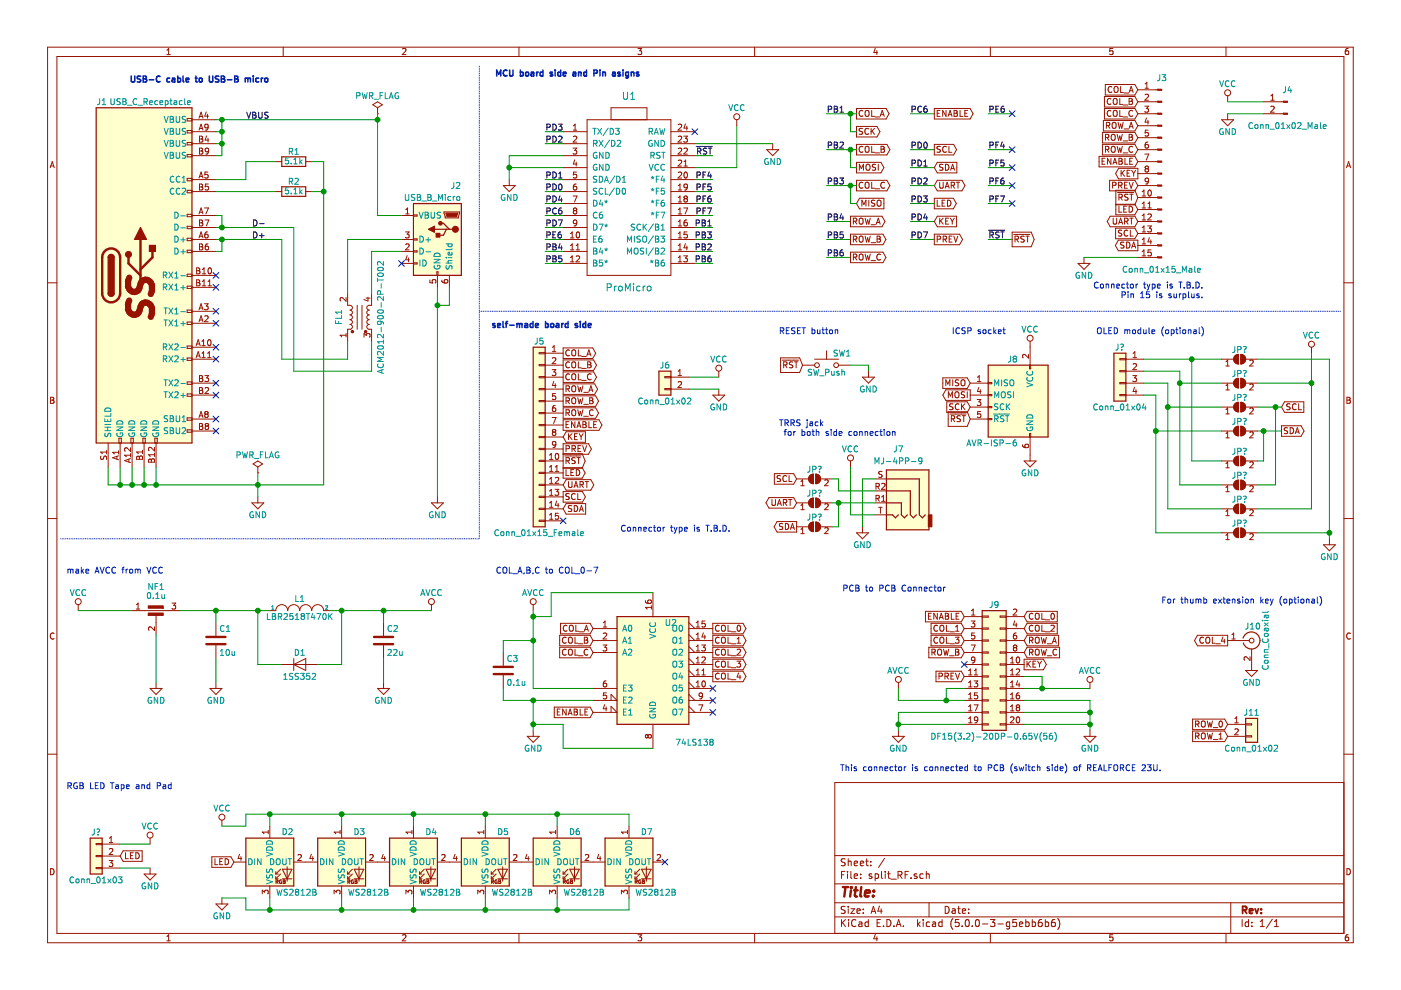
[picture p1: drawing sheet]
<svg xmlns="http://www.w3.org/2000/svg" width="297mm" height="210mm" viewBox="0 0 297 210" stroke-linecap="round" stroke-linejoin="round" font-family="sans-serif">
<g fill="none" stroke="#981200" stroke-width=".21">
<path d="M10.1 10h276.8v189.9h-276.8zM12.1 12h272.8v185.9h-272.8zM35.4 11.6h.7M35.4 10.6l.4-.3v1.3M60 10v2M85.3 10.4l.5-.1 .3 .3-.8 1h.8M110 10v2M135.3 10.3h.8l-.5 .5 .4 .1v.5l-.2 .2-.5-.2M160 10v2M185.6 10.2l-.3 .9h.8M185.9 10.7v.9M210 10v2"/>
<path d="M234.3 17.9h6.3l.6 1.1-.6 1.2h-6.3zM235.7 18.5a.56 .56 0 0 0-.8 .5 .56 .56 0 0 0 .8 .5M235.9 10.3h-.6v.6l.6-.1v.6l-.1 .2-.5-.2M236.3 18.5l.2-.2 .4 .1a.78 .78 0 0 1-.1 1.2l-.5-.2zM237.6 18.3v1.3h.6M238.3 19.7h1M239.4 19.6l.4-1.3 .5 1.3M239.5 19.2h.6M241.2 19h4.3M242.8 18.7h.7M242.8 17.8l.4-.4v1.3M259.9 10v2"/>
<path d="M285.9 10.3h-.4l-.2 .3-.1 .7 .3 .3 .4-.2v-.6h-.4l-.3 .2M10.6 35.6l.5-1.3 .4 1.3M10.7 35.2h.7M39.7 25.1h1v.5h-1zM39.7 27.7h1v.5h-1zM39.7 30.2h1v.5h-1zM39.7 32.7h1v.6h-1zM39.7 37.8h1v.5h-1zM40.7 25.4h5.1M40.7 27.9h5.1M40.7 30.5h5.1M40.7 38.1h5.1"/>
<path d="M40.7 33h5.1M42.2 25.1l.4-1.3 .4 1.3M42.2 37.7l.4-1.2 .4 1.2M42.2 27.6l.4-1.3 .4 1.3M42.3 39h.4l.3 .3-.3 .3 .3 .3-.2 .4h-.5zM42.3 28.9h.4l.3 .2-.3 .4 .3 .2-.2 .4h-.5zM42.3 31.4h.4l.3 .3-.3 .3 .3 .2-.2 .5h-.5zM42.3 29.5h.4M42.3 39.6h.4M42.3 32h.4M42.3 24.7h.6M42.3 37.4h.6"/>
<path d="M42.3 27.2h.6M43.7 23.7l-.3 .9h.8M43.8 28.8l-.3 .9h.8M44 24.2v.9M44.1 36.5h-.6l-.1 .6 .2-.1 .5 .1v.5l-.2 .1-.5-.1M44.1 29.3v.8M44.1 26.9l-.2 .2h-.4v-.6l.4-.2 .2 .3v.7l-.2 .2-.4 .1M44.2 39h-.6l-.1 .6 .5-.1 .2 .3v.3l-.2 .2-.5-.1M44.2 32l-.2 .2-.4-.1-.1-.1 .1-.5 .4-.1 .2 .3-.1 .8-.5 .2M58.5 34.3h1.2M64.8 34.3h1.3M79 22.2l1-.6 1.1 .6-1.1 .6z"/>
<path d="M80 24.1h.1M80 22.8v1.3M106.7 39.3h2.5l-1.2 1.3zM108 38.1v1.2M119.4 27.9h5.1M119.4 30.5h5.1M119.4 38.1h5.1M119.4 35.5h5.1M119.4 33h5.1M121.5 31.4h.8l-.4 .5 .3 .1 .1 .4-.3 .3-.5-.2M121.6 27.6h.7M121.6 26.7l.3-.4v1.3"/>
<path d="M121.6 29l.4-.1 .3 .3-.8 .9h.8M121.9 33.9l-.3 .9h.7M122.2 34.4v.8M122.2 39h-.3a.79 .79 0 0 0-.1 1.3l.4-.1 .1-.4-.3-.3h-.2l-.2 .3M122.2 36.5h-.6v.6l.4-.1 .3 .2v.3l-.3 .2-.4-.1M124.5 25.4h17.7v33h-17.7zM129.6 25.4v-2.6h7.6v2.6M142.2 27.9h5.1M142.2 30.5h5.1M142.2 38.1h5.1M142.2 35.5h5.1M142.2 33h5.1"/>
<path d="M143.8 26.5l.5-.2 .2 .4-.8 .9h.8M143.8 39.4l.4-.4v1.3M143.8 29l.5-.1 .2 .3-.8 .9h.8M143.8 36.6l.5-.1 .2 .3-.8 .9h.8M143.8 31.5l.5-.1 .2 .4-.8 .9h.8M143.8 34.1l.5-.2 .2 .4-.8 .9h.8M145 28.9h.7l-.4 .4 .4 .2v.4l-.2 .2-.5-.1M145 31.5l.5-.1 .2 .4-.7 .9h.7M145 35.2h.7M145 34.3l.4-.4v1.3M145.1 36.6l.2-.1a.67 .67 0 0 1 .5 .6 .67 .67 0 0 1-.5 .6l-.3-.4zM145.3 26.3l-.3 .9h.8"/>
<path d="M145.6 26.8v.8M145.7 39.6l-.2 .2h-.4v-.7l.4-.1 .2 .3v.7l-.2 .2-.4 .1M156.2 25.4v1.3M162.6 31.7h2.5l-1.3 1.3zM163.8 30.5v1.2M181.6 23h6.3l.6 1.1-.6 1.1h-6.3zM181.6 30.6h6.4l.7 1.1-.7 1.1h-6.4zM181.6 38.2h6.4l.7 1.1-.7 1.2h-6.4zM181.6 26.8h4.3l.7 1.1-.7 1.1h-4.3zM181.6 34.4h5.2l.6 1.1-.6 1.2h-5.2zM182.2 36.1v-1.3l.4 .9 .5-.9v1.3M182.9 27.3l-.5-.1-.2 .1v.4l.6 .2 .1 .4-.3 .2-.4-.1"/>
<path d="M182.9 23.5a.56 .56 0 0 0-.8 .5 .56 .56 0 0 0 .8 .5M182.9 38.8a.56 .56 0 0 0-.8 .5 .56 .56 0 0 0 .8 .5M182.9 31.1a.56 .56 0 0 0-.8 .6 .56 .56 0 0 0 .8 .5M183.5 23.6l.2-.2a.44 .44 0 0 1 .6 .4l-.1 .7-.5 .2-.2-.2zM183.5 38.8l.2-.2a.44 .44 0 0 1 .6 .5l-.1 .6-.5 .2-.2-.2zM183.5 31.2l.2-.2a.44 .44 0 0 1 .6 .5l-.1 .6-.5 .2-.2-.2zM183.7 35l.2-.2 .4 .1a.78 .78 0 0 1-.1 1.2l-.5-.2zM184.2 27.3a.56 .56 0 0 0-.8 .1 .56 .56 0 0 0 0 .8l.4 .3 .4-.1M184.7 27.2v1.3M184.8 23.4v1.3h.6M184.8 38.6v1.3h.6M184.8 31v1.3h.6"/>
<path d="M184.9 27.8l.5 .7M185.4 27.2l-.7 .7M185.5 24.8h1M185.5 32.4h1M185.7 34.9l-.5-.1-.2 .2v.4l.6 .2 .1 .3-.3 .2-.5-.1M186.2 34.8v1.3M186.6 24.7l.5-1.3 .4 1.3M186.7 24.3h.7M186.8 31h.4l.3 .3-.3 .3 .3 .3-.1 .3-.6 .1zM186.8 31.6h.4M187.5 38.8a.56 .56 0 0 0-.8 .5 .56 .56 0 0 0 .8 .5M198.1 23h7.6l.6 1.1-.6 1.1h-7.6z"/>
<path d="M198.1 30.6h4.1l.6 1.1-.6 1.1h-4.1zM198.7 24h.4M198.7 38.2h5.3l.6 1.1-.6 1.2h-5.3l-.6-1.2zM198.7 34.4h4.2v2.3h-4.2l-.6-1.2zM199.2 38.6v1.1l.3 .2h.3l.2-.2v-1.1M199.3 23.4h-.6v1.3h.6M199.4 31.1l-.5-.1-.2 .1v.4l.6 .3 .1 .3-.3 .2-.4-.1M199.9 34.9l-.5-.1-.2 .2v.3l.6 .3 .1 .3-.2 .2-.5-.1M200.4 39.9l.4-1.3 .4 1.3M200.5 34.8a.64 .64 0 0 1 .7 .7 .64 .64 0 0 1-.7 .6zM200.5 39.6h.6M200.6 23.4v1.3l-.7-1.3v1.3"/>
<path d="M200.7 31.1a.56 .56 0 0 0-.8 .1 .56 .56 0 0 0 0 .8l.4 .3 .4-.1M201 24.7l.4-1.3 .4 1.3M201.1 24.3h.6M201.2 31v1.3h.6M201.5 36.1l.5-1.3 .4 1.3M201.7 39.3l.6-.1v-.4l-.6-.2v1.3M201.7 35.7h.6M202 39.3l.4 .6M202.3 23.4l.6 .1v.3l-.2 .2 .3 .2-.1 .4-.6 .1zM202.3 24h.4M202.8 38.6h.7M203.1 38.6v1.3"/>
<path d="M203.6 23.4v1.3h.6M204.6 24h.4M205.2 23.4h-.6v1.3h.6M233 33.2h7.6l.6 1.1-.6 1.1h-7.6zM233.7 34.2h.4M233.7 28.1h6.9l.6 1.1-.6 1.1h-6.9zM233.7 30.6h6.9l.6 1.1-.6 1.1h-6.9zM233.9 25.5h6.7l.6 1.2-.6 1.1h-6.7zM234.2 23h6.4l.6 1.1-.6 1.1h-6.4zM234.2 20.5h6.4l.6 1.1-.6 1.1h-6.4zM234.3 33.6h-.6v1.2h.6M234.4 31.7l.6-.1 .1-.5-.7-.1v1.3"/>
<path d="M234.4 29.1h.6l.1-.5-.7-.1v1.3M234.6 26.6h.6l.1-.2-.1-.3-.6-.2v1.3M234.7 29.1l.4 .7M234.7 31.7l.4 .6M234.9 26.6l.4 .6M235.3 38.2h5.3l.6 1.1-.6 1.2h-5.3zM235.5 23.5a.56 .56 0 0 0-.8 .5 .56 .56 0 0 0 .8 .5M235.5 21a.56 .56 0 0 0-.8 .5 .56 .56 0 0 0 .8 .5M235.5 33.6v1.2l-.7-1.2v1.2M235.7 31.2l.2-.2a.45 .45 0 0 1 .6 .5l-.2 .7h-.5a.92 .92 0 0 1-.1-1zM235.7 28.7l.2-.2a.45 .45 0 0 1 .6 .4l-.2 .8h-.5a.92 .92 0 0 1-.1-1zM235.8 26.1l.3-.2a.45 .45 0 0 1 .5 .5v.6l-.5 .2-.3-.2z"/>
<path d="M235.9 39.3l.7-.1v-.4l-.7-.2v1.3M236 34.8l.4-1.2 .4 1.2M236.1 23.6l.2-.2a.44 .44 0 0 1 .6 .4l-.1 .7-.5 .2-.2-.2zM236.1 21l.2-.1a.44 .44 0 0 1 .6 .4l-.1 .7-.5 .1-.2-.1zM236.1 34.5h.6M236.9 28.5l.3 1.3 .2-1 .2 1 .3-1.3M236.9 31l.3 1.3 .2-.9 .2 .9 .3-1.3M237.1 25.9l.2 1.3 .3-.9 .2 .9 .3-1.3M237.2 39.3l.6-.1v-.4l-.6-.2v1.3M237.2 35.7h4v2.2h-4l-.7-1.1zM237.2 33.6l.6 .1v.3l-.2 .2 .3 .2-.1 .4h-.6zM237.2 34.2h.4"/>
<path d="M237.4 23.4v1.3h.6M237.4 20.9v1.2h.6M237.5 39.3l.4 .6M237.7 36.1v1.3M237.9 36.7l.5 .7M238.1 24.8h1M238.1 32.4h1M238.1 22.3h1M238.1 29.9h1M238.3 27.3h1M238.4 36.1l-.7 .7M238.4 39.2h.5"/>
<path d="M238.5 33.6v1.2h.6M239 36.7h.4M239 38.6h-.6v1.3h.6M239.4 20.9h.4l.3 .2-.3 .4 .3 .2-.1 .4h-.6zM239.4 28.5h.4l.3 .2-.3 .4 .3 .2-.1 .4-.6 .1zM239.4 21.5h.4M239.4 27.2l.4-1.3 .5 1.3M239.4 29.1h.4M239.4 38.6l.4 1.3 .5-1.3M239.5 26.9h.6M239.5 34.2h.5M239.6 36.1h-.6v1.3h.6"/>
<path d="M239.9 36.1l.5 .7M240.1 23.5a.56 .56 0 0 0-.8 .5 .56 .56 0 0 0 .8 .5M240.1 31.1a.56 .56 0 0 0-.8 .6 .56 .56 0 0 0 .8 .5M240.1 33.6h-.6v1.2h.6M240.4 36.8v.6M240.8 36.1l-.4 .7M241.2 34.3h4.3M241.2 39.3h4.3M241.2 31.7h4.3M241.2 36.8h4.3M241.2 29.2h4.3M241.2 26.7h4.3"/>
<path d="M241.2 24.1h4.3M241.2 21.6h4.3M242.7 32.7h.9l-.6 1.2M242.7 22.5h.8l-.4 .5 .3 .1 .1 .5-.2 .2-.6-.1M242.8 20.1l.5-.1 .2 .3-.8 .9h.8M243 35.8l-.2 .2v.3l.2 .2 .4-.1 .1-.1v-.3l-.2-.2M243 35.8l-.2-.3 .2-.3h.3l.2 .3-.2 .3M243 35.8h.3M243.1 25l-.3 .9h.8M243.4 30.1h-.2a.79 .79 0 0 0-.2 1.3h.4l.1-.5-.2-.3h-.3l-.2 .3M243.4 25.5v.8M243.4 27.6h-.6v.6l.5-.1 .2 .2v.3l-.2 .3-.5-.2"/>
<path d="M243.5 38.3l-.2 .2h-.4l-.1-.2v-.4l.5-.2 .2 .3-.2 .9-.4 .1M259 25.4h2.6l-1.3 1.3zM260.3 20.3v1.3M260.3 24.1v1.3M267.9 24.1h4.2M267.9 21.6h4.2M269.4 21.2h.8M269.4 22.6l.5-.1 .3 .4-.8 .9h.8M269.4 20.3l.4-.3v1.2M285.5 35.6l.4-1.3 .5 1.3M285.6 35.2h.6M10.1 60h2"/>
<path d="M39.7 40.4h1v.5h-1zM39.7 45.4h1v.5h-1zM39.7 48h1v.5h-1zM39.7 50.5h1v.5h-1zM39.7 53.1h1v.5h-1zM39.7 58.1h1v.5h-1zM40.7 58.4h5.1M40.7 50.8h5.1M40.7 53.3h5.1M40.7 48.2h5.1M40.7 45.7h5.1M40.7 40.6h5.1"/>
<path d="M41.7 56.8l.6 .1v.4l-.2 .1 .3 .2-.1 .4-.6 .1zM41.7 59.3l.6 .2v.3l-.2 .1 .3 .3-.1 .3-.6 .1zM41.7 57.4h.4M41.7 59.9h.4M42.2 50.4l.4-1.2 .4 1.2M42.2 45.4l.4-1.3 .4 1.3M42.3 51.7h.4l.3 .3-.3 .3 .3 .2-.2 .5h-.5zM42.3 46.6h.4l.3 .3-.3 .3 .3 .3-.2 .4h-.5zM42.3 52.3h.4M42.3 47.2h.4M42.3 50.1h.6M42.3 45h.6"/>
<path d="M42.9 58.1h.7M42.9 57.1l.4-.3v1.3M42.9 59.7l.4-.4v1.3M43.3 44.1h.9l-.6 1.3M43.4 46.6h.9l-.6 1.3M44 49.2h-.2l-.3 .3-.1 .7 .2 .2 .5-.1v-.4l-.2-.2h-.3l-.2 .2M44.1 51.7h-.2a.79 .79 0 0 0-.2 1.3l.4-.1 .1-.5-.2-.2h-.3l-.2 .2M44.1 59.7l.4-.4v1.3M44.2 56.9l.2-.1a.67 .67 0 0 1 .5 .6 .67 .67 0 0 1-.5 .7l-.3-.5zM58.5 40.6h1.2M64.8 40.6h1.3M85.1 50.8h2.6"/>
<path d="M85.1 53.3h2.6M85.1 55.8h2.6M85.1 45.7h2.6M86 49.2h.8l-.5 .5 .4 .1 .1 .4-.3 .2-.5-.1M86 51.8l.5-.1 .3 .4-.8 .9h.8M86 45.4h.8M86 44.5l.4-.4v1.3M86.3 54.2l-.3 .9h.8M86.6 54.7v.8M87.7 45.6h.7v.2h-.7zM87.7 50.6h.7v.3h-.7zM87.7 53.2h.7v.2h-.7z"/>
<path d="M87.7 55.7h.7v.3h-.7zM91.1 59.4v.5l.7 .1-.2-.5 .3-.2h.3l.2 .2-.1 .5M92.6 57.6h.3v.8h-.3zM92.7 58.4v2.5M93.7 59.4l.1 .4 .4 .2 .7-.1v-.5l-.2-.1-.5 .1v.4l.2 .2M94.1 44.9h3.3v.3l-.2 1h-2.8zM95.3 58.4v2.5M119.4 50.8h5.1M119.4 53.3h5.1M119.4 55.8h5.1M119.4 48.2h5.1M119.4 45.7h5.1"/>
<path d="M119.4 43.2h5.1M119.4 40.6h5.1M120.9 50.4h.8M120.9 49.5l.4-.3v1.2M120.9 52.1l.4-.4v1.3M120.9 54.6l.4-.4v1.3M120.9 53h.8M120.9 55.5h.8M121.5 41.6h.8l-.5 1.2M121.8 44.7l-.2 .2v.2l.2 .3 .4-.1 .1-.2v-.2l-.3-.2M121.8 44.7l-.2-.3 .2-.3h.2l.3 .2-.3 .4M121.8 44.7h.2"/>
<path d="M122.2 54.4l.4-.2 .3 .4-.8 .9h.8M122.2 53h.7M122.2 52.1l.3-.4v1.3M122.3 49.3l.2-.1a.67 .67 0 0 1 .4 .6 .67 .67 0 0 1-.4 .6l-.3-.4zM122.3 47.2l-.3 .2h-.3l-.1-.2v-.4l.4-.2 .3 .3-.2 .9-.4 .1M142.2 50.8h5.1M142.2 53.3h5.1M142.2 55.8h5.1M142.2 48.2h5.1M142.2 45.7h5.1M142.2 43.2h5.1M142.2 40.6h5.1"/>
<path d="M143.8 50.4h.7M143.8 53h.7M143.8 55.5h.7M143.8 41.9l.4-.3v1.2M143.8 44.5l.4-.4v1.3M143.8 47l.4-.4v1.3M143.8 49.5l.4-.3v1.2M143.8 52.1l.4-.4v1.3M143.8 54.6l.4-.4v1.3M143.8 47.9h.7M143.8 45.4h.7M143.8 42.8h.7"/>
<path d="M143.8 40.3h.7M145 54.2h.7l-.4 .5 .4 .2v.4l-.2 .2-.5-.1M145 44.1h.8l-.5 1.3M145.3 42.1l-.3-.2 .3-.3h.2l.2 .2-.2 .3M145.3 42.1l-.3 .2 .1 .4 .2 .1h.3l.1-.2v-.3l-.2-.2M145.3 42.1h.2M145.3 51.7l-.3 .8h.8M145.6 46.6l-.4 .2-.2 .4 .1 .6 .5 .1 .1-.2-.1-.5-.3-.1-.3 .3M145.6 52.1v.9M145.7 49.2h-.6l-.1 .6 .5-.1 .2 .2v.3l-.2 .2-.5-.1M180.3 49.7h6.9l.6 1.1-.6 1.1h-6.9zM180.3 53.5h6.9l.6 1.1-.6 1.1h-6.9z"/>
<path d="M180.3 45.8h6.7l.6 1.2-.6 1.1h-6.7zM180.9 46.9l.7-.1v-.4l-.7-.1v1.2M180.9 50.7l.7-.1v-.4l-.7-.1v1.2M180.9 54.5l.7-.1v-.4l-.7-.1v1.2M181.2 46.9l.5 .6M181.2 50.7l.5 .6M181.2 54.5l.5 .6M182.2 46.4l.3-.1a.44 .44 0 0 1 .5 .4l-.1 .6-.4 .2-.3-.2zM182.2 50.2l.3-.1a.44 .44 0 0 1 .5 .4l-.1 .7-.4 .1-.3-.1zM182.2 54l.3-.1a.44 .44 0 0 1 .5 .4l-.1 .7-.4 .1-.3-.1zM182.2 42h5.2v2.3h-5.2l-.6-1.1zM182.7 43.7v-1.3l.5 1 .4-1v1.3"/>
<path d="M183.4 46.3l.3 1.2 .3-.9 .2 .9 .3-1.2M183.4 50.1l.3 1.2 .3-.9 .2 .9 .3-1.2M183.4 53.9l.3 1.2 .3-.9 .2 .9 .3-1.2M184.2 42.4v1.3M184.7 47.6h1M184.7 51.5h1M184.7 55.3h1M185.5 42.5l-.5-.1-.2 .2v.3l.5 .3 .2 .3-.3 .2h-.5M185.5 40h1M185.8 47.5l.4-1.2 .4 1.2M185.9 47.2h.6M186 50.1l.6 .1v.2l-.2 .3 .3 .2-.1 .4h-.6z"/>
<path d="M186 50.7h.4M186 42.6l.3-.2a.44 .44 0 0 1 .5 .5l-.1 .6-.4 .2-.3-.2zM186.7 54a.56 .56 0 0 0-.7 .1 .56 .56 0 0 0 0 .7l.3 .3 .4-.1M198.1 49.7h5.3l.7 1.1-.7 1.1h-5.3zM198.1 42h4l.7 1.2-.7 1.1h-4zM198.7 42.4v1.3h.6M198.7 50.7l.7-.1v-.4l-.7-.1v1.2M198.7 45.8h4.1v2.3h-4.1l-.6-1.1zM199.2 46.3v1.2M199.4 46.8l.6 .7M199.7 43.1h.5M200 50.7l.7-.1v-.4l-.7-.1v1.2"/>
<path d="M200 46.3l-.8 .7M200.3 50.7l.4 .6M200.4 42.4h-.7v1.3h.7M200.5 46.9h.4M200.9 42.4a.64 .64 0 0 1 .7 .7 .64 .64 0 0 1-.7 .6zM201.1 46.3h-.6v1.2h.6M201.2 50.7h.5M201.5 46.3l.4 .6M201.8 50.1h-.6v1.2h.6M201.9 46.9v.6M202.2 50.1l.4 1.2 .5-1.2M202.3 46.3l-.4 .6"/>
<path d="M214.6 49.2h4l.7 1.6-.7 1.5h-4zM214.9 49.7h3.5M215.2 50.7l.7-.1v-.4l-.7-.1v1.2M215.5 50.7l.4 .6M217.2 50.1h-.5l-.2 .1v.3l.5 .3 .2 .3-.3 .2h-.5M217.5 50.1h.7M217.9 50.1v1.2M228.6 55.8h2.5l-1.3 1.3zM229.8 54.6v1.2M235.4 45.8h5.2l.6 1.2-.6 1.1h-5.2l-.7-1.1zM236 46.3v1l.3 .2h.3l.2-.2v-1M236.5 48.4h4.1l.6 1.1-.6 1.1h-4.1z"/>
<path d="M236.6 43.3h4l.6 1.1M236.9 40.8h3.5M237.1 50.9h4.1v2.3h-4.1l-.6-1.2zM237.2 47.5l.4-1.2 .4 1.2M237.2 43.7v1.3h.6M237.2 41.8h.6l.1-.5-.7-.1v1.2M237.3 47.2h.6M237.5 41.8l.4 .6M237.8 48.9l-.5-.1-.1 .1v.4l.5 .2 .1 .3-.2 .3-.5-.1M238.3 44.3h.4M238.3 51.4l-.5-.1-.2 .2 .1 .4 .6 .2v.3l-.2 .2-.5-.1M238.4 46.9l.7-.1v-.4l-.7-.1v1.2"/>
<path d="M238.7 46.9l.5 .6M238.9 43.7h-.6v1.3h.6M238.9 51.3a.64 .64 0 0 1 .7 .7 .64 .64 0 0 1-.7 .6zM239.1 48.9a.56 .56 0 0 0-.7 .1 .56 .56 0 0 0 0 .8l.3 .3 .4-.2M239.2 41.3l-.5-.1-.3 .2 .2 .3 .5 .3v.3l-.7 .1M239.4 43.7a.64 .64 0 0 1 .7 .6 .64 .64 0 0 1-.7 .7zM239.5 46.3h.8M239.5 41.2h.8M239.6 48.8v1.3h.7M239.9 41.2v1.2M239.9 46.3v1.2M239.9 52.6l.5-1.3 .4 1.3"/>
<path d="M240.1 52.2h.6M241.2 54.6h4.3M241.2 52h4.3M241.2 49.5h4.3M241.2 47h4.3M241.2 44.4h4.3M241.2 41.9h4.3M241.2 41.9l-.6-1.6h-4v5.2h4l.6-1.1M241.2 41.9l-.6 1.5h-4M242.2 49.2h.7M242.2 54.2h.7M242.2 46.6h.7"/>
<path d="M242.2 44.1h.7M242.2 41.6h.7M242.2 51.7h.7M242.2 40.6l.3-.3v1.3M242.2 43.2l.3-.4v1.3M242.2 45.7l.3-.3v1.2M242.2 48.3l.3-.4v1.3M242.2 50.8l.3-.4v1.3M242.2 53.3l.3-.3v1.2M243.3 47.9h.8l-.4 .5 .3 .1 .1 .4-.2 .3-.6-.2M243.4 45.5l.5-.1 .2 .3-.8 .9h.8M243.4 44.1h.7"/>
<path d="M243.4 43.2l.3-.4v1.3M243.5 40.4l.2-.1a.67 .67 0 0 1 .4 .6 .67 .67 0 0 1-.4 .7l-.3-.5zM243.7 50.4l-.3 .9h.8M244 50.9v.8M244 53h-.6v.6l.5-.1 .2 .2v.3l-.2 .2-.5-.1M284.9 60h2M39.7 60.7h1v.5h-1zM39.7 65.7h1v.6h-1zM39.7 68.3h1v.5h-1zM39.7 73.4h1v.5h-1zM39.7 75.9h1v.5h-1zM40.7 73.6h5.1"/>
<path d="M40.7 76.2h5.1M40.7 68.5h5.1M40.7 66h5.1M40.7 60.9h5.1M41.6 73.3l.4-1.3 .5 1.3M41.6 75.8l.4-1.2 .5 1.2M41.7 72.9h.6M41.7 75.5h.6M42.2 68.2l.4-1.3 .4 1.3M42.2 65.7l.4-1.3 .4 1.3M42.3 79.6h.4l.3 .3-.3 .3 .3 .3-.2 .4h-.5zM42.3 67.9h.6"/>
<path d="M42.3 65.3h.6M42.8 73.3h.7M42.8 72.4l.4-.4v1.3M42.8 74.9l.4-.3v1.2M42.8 75.8h.7M42.9 60.6h.7M43.3 64.4h.8l-.4 .5 .4 .1v.5l-.2 .2-.6-.2M43.4 67.1l.5-.2 .2 .4-.8 .9h.8M43.4 79.6h.8l-.4 .5 .4 .1v.5l-.2 .2-.6-.1M44 75.8h.7M44 74.9l.4-.3v1.2M44.1 60.6h.7"/>
<path d="M44.1 72.1l.2-.1a.67 .67 0 0 1 .5 .7 .67 .67 0 0 1-.5 .6l-.3-.5zM73.4 63.1v.8l-.9-.8-.4 .2 .1 .5M73.4 70.7v.7M73.4 71.1h-1.3l.4 .3M73.7 62.2v2.5h.5a.51 .51 0 0 1 .5 .5 .51 .51 0 0 1-.5 .5 .51 .51 0 0 1 .5 .6 .51 .51 0 0 1-.5 .5 .51 .51 0 0 1 .5 .5 .51 .51 0 0 1-.5 .5 .51 .51 0 0 1 .5 .5 .51 .51 0 0 1-.5 .5 .51 .51 0 0 1 .5 .5 .51 .51 0 0 1-.5 .5h-.5v2.5M75.7 64.7v5.1M76.7 64.7v5.1M77.2 71.5v-.8l.5 .4 .1-.3 .4-.1 .3 .3-.2 .5M77.6 63.2h.9M78 63v.8l-.9-.3M78.8 62.2v2.5h-.5a.51 .51 0 0 0-.5 .5 .51 .51 0 0 0 .5 .5 .51 .51 0 0 0-.5 .6 .51 .51 0 0 0 .5 .5 .51 .51 0 0 0-.5 .5 .51 .51 0 0 0 .5 .5 .51 .51 0 0 0-.5 .5 .51 .51 0 0 0 .5 .5 .51 .51 0 0 0-.5 .5 .51 .51 0 0 0 .5 .5h.5v2.5M114.3 74.8h1.3v.2h-1.3z"/>
<path d="M114.3 77.3h1.3v.3h-1.3zM114.3 79.8h1.3v.3h-1.3zM115.6 77.4h3.8M115.6 74.9h3.8M115.6 80h3.8M117.1 78.4h.7l-.4 .4 .4 .2v.4l-.2 .2-.5-.1M117.1 73.6l.4-.3v1.3M117.1 76l.5-.2 .2 .4-.7 .9h.7M117.1 74.6h.7M119.4 73.8h6.3l.6 1.1-.6 1.1h-6.3zM119.4 76.3h6.4l.7 1.1-.7 1.1h-6.4zM119.4 78.8h6.4l.7 1.2-.7 1.1h-6.4z"/>
<path d="M120.7 79.4a.56 .56 0 0 0-.7 .5 .56 .56 0 0 0 .7 .5M120.7 74.3a.56 .56 0 0 0-.7 .5 .56 .56 0 0 0 .7 .5M120.7 76.8a.56 .56 0 0 0-.7 .6 .56 .56 0 0 0 .7 .5M121.3 79.4l.2-.1a.44 .44 0 0 1 .6 .4l-.1 .6-.5 .2-.2-.2zM121.3 74.4l.2-.2a.44 .44 0 0 1 .6 .4l-.1 .7-.5 .1-.2-.1zM121.3 76.9l.2-.2a.44 .44 0 0 1 .6 .4l-.1 .7-.5 .2-.2-.2zM122.6 79.3v1.2h.6M122.6 74.2v1.2h.6M122.6 76.7v1.3h.6M123.3 75.6h1M123.3 78.1h1M124.4 75.4l.5-1.2 .4 1.2"/>
<path d="M124.6 75.1h.6M124.6 76.7h.4l.3 .3-.3 .3 .3 .3-.1 .3-.6 .1zM124.6 77.3h.4M125.3 79.4a.56 .56 0 0 0-.8 .5 .56 .56 0 0 0 .8 .5M141 79.8h1.2v.3h-1.2zM142.2 80h3.9M143.8 78.7l.3-.3v1.2M143.8 79.6h.7M152.4 78.7v1.3M165.5 75.9h4l.7 1.5-.7 1.6h-4zM165.9 76.4h3.4M166.2 77.4l.6-.1v-.5l-.6-.1v1.3"/>
<path d="M166.5 77.4l.4 .6M168.1 76.8l-.5-.1-.2 .3 .1 .3 .5 .2v.4h-.6M168.4 76.7h.8M168.8 76.7v1.3M170.2 77.4h2.5M172.7 76.2h5.1M175.2 74.4v1.8M177.8 77.4h2.5M182.9 80h2.5l-1.3 1.2zM184.1 78.7v1.3M207.2 80l.4-.4v1.3M218.1 75.1v.8l-.9-.8-.4 .3 .1 .5"/>
<path d="M218.3 77.4h.2v.8h-.2zM218.4 72.3v5.1M237.4 76h1.3v.3h-1.3zM237.4 78.6h1.3v.2h-1.3zM238.7 76.2h3.8M238.7 78.7h3.8M240.2 79.6h.8l-.5 .5 .4 .1 .1 .5-.3 .2-.5-.1M240.2 75.8h.8M240.2 77.2l.5-.1 .3 .4-.8 .9h.8M240.2 74.9l.4-.3v1.2M259 76.2h2.6M259.9 76.7l.4-.4v1.3"/>
<path d="M259.9 77.6h.7M261.9 75.4l.7-.3v2.1a1.02 1.02 0 0 1-1-.7 1.02 1.02 0 0 1 .3-1.1zM263.1 75.1a1.02 1.02 0 0 1 1 1.1 1.02 1.02 0 0 1-1 1zM264.1 76.2h2.5M265 76.5l.5-.2 .2 .4-.8 .9h.8M278.1 73.6v1.3M10.7 84.2h.5l.2 .3-.2 .3 .3 .3-.3 .4h-.5zM10.7 84.8h.5M21.4 96.7l-.1 .5 .3 .2 .3-.1 .2-.6h.4l.1 .7M22.6 95.9h-1.3l.4 .3M22.6 95.5v.7M22.9 93.9v5.1"/>
<path d="M24.8 96.7v.7M25.1 96.6l-1.2 .4 1.2 .5M25.1 95.6v.7M25.1 95.9h-1.2l.3 .4M25.2 92.9h.5v1h-.5zM25.5 93.9v5.1M27.3 97.4v.6M27.7 97.2l-1.3 .5 1.3 .4M27.7 94.9v.8l-.9-.8-.4 .3 .1 .5M27.7 96.2v.7M27.7 96.5h-1.3l.4 .4M27.8 92.9h.5v1h-.5z"/>
<path d="M28 93.9v5.1M29 96.8l.3-.1 .3 .3 .1-.3h.3l.2 .2v.5h-1.3zM29.6 97v.4M30.2 95.5v.7M30.2 95.8h-1.3l.4 .4M30.3 92.9h.5v1h-.5zM30.5 93.9v5.1M31.6 97.4h.4l.1 .2 .2-.3h.3l.2 .7h-1.3zM32.1 97.6v.4M32.8 94.8v.8l-1-.8-.3 .3 .1 .5M32.8 96.1v.7M32.8 96.4h-1.3l.3 .4"/>
<path d="M32.8 92.9h.5v1h-.5zM33.1 93.9v5.1M39.7 81h1v.5h-1zM39.7 83.5h1v.5h-1zM39.7 88.6h1v.5h-1zM39.7 91.1h1v.5h-1zM40.7 88.8h5.1M40.7 83.8h5.1M40.7 81.2h5.1M40.7 91.4h5.1M42.2 88.5l.4-1.2 .4 1.2M42.3 82.2h.4l.3 .2-.3 .4 .3 .2-.2 .4h-.5z"/>
<path d="M42.3 89.8h.4l.3 .2-.3 .4 .3 .2-.2 .5h-.5zM42.3 82.8h.4M42.3 80.2h.4M42.3 90.4h.4M42.3 88.2h.6M43.5 82.3l.5-.1 .2 .3-.8 .9h.8M43.6 87.8l-.2-.2 .2-.3 .5 .1v.3l-.2 .1M43.6 87.8l-.2 .2v.3l.2 .2h.3l.2-.2v-.4l-.2-.1M43.6 87.8h.3M43.7 90.3l-.2-.2 .2-.3h.3l.2 .2-.2 .3M43.7 90.3l-.2 .3v.2l.2 .3 .4-.1 .1-.2v-.2l-.2-.3M43.7 90.3h.3"/>
<path d="M53.6 98.4l1.1-.7 1 .7-1 .6zM54.7 99v1.3M114.3 90h1.3v.2h-1.3zM114.3 92.5h1.3v.3h-1.3zM114.3 95.1h1.3v.2h-1.3zM114.3 82.4h1.3v.2h-1.3zM114.3 84.9h1.3v.3h-1.3zM114.3 87.5h1.3v.2h-1.3zM114.3 97.6h1.3v.3h-1.3zM115.6 97.7h3.8M115.6 82.5h3.8M115.6 85h3.8"/>
<path d="M115.6 87.6h3.8M115.6 90.1h3.8M115.6 92.7h3.8M115.6 95.2h3.8M116.5 97.4h.7M116.5 96.5l.4-.4v1.3M116.5 99l.4-.3v1.2M116.5 99.9h.7M117.1 88.5h.8l-.5 1.3M117.4 91.6l-.3-.2 .3-.3h.2l.2 .2-.2 .3M117.4 91.6l-.3 .2v.3l.3 .2h.3l.1-.2v-.3l-.2-.2M117.4 91.6h.2"/>
<path d="M117.4 80.9l-.3 .8h.8M117.7 86h-.2a.79 .79 0 0 0-.1 1.3l.3-.1 .1-.5-.2-.2h-.2l-.3 .2M117.7 81.3v.9M117.7 99.9h.8M117.7 99l.4-.3v1.2M117.8 83.4h-.6l-.1 .7 .5-.2 .2 .3v.3l-.2 .2-.5-.1M117.8 96.3l.2-.2a.67 .67 0 0 1 .5 .7 .67 .67 0 0 1-.5 .6l-.3-.5zM117.8 94.2l-.2 .2-.4-.1-.1-.1 .1-.5 .4-.1 .2 .3-.1 .8-.5 .2M119.4 81.4h6.7l.6 1.1-.6 1.1h-6.7zM119.4 83.9h6.9l.6 1.1-.6 1.2h-6.9zM119.4 86.5h6.9l.6 1.1-.6 1.1h-6.9zM119.4 89h7.6l.6 1.1-.6 1.1h-7.6z"/>
<path d="M119.4 96.3h5.4l.6-1.1-.6-1.1h-5.4v7.3h4l.7-1.1-.7-1.1h-4M119.4 96.2h4l.7 1.5-.7 1.6h-4M119.7 96.7h3.5M120 82.5l.7-.1v-.5l-.7-.1v1.3M120 85l.7-.1v-.4l-.7-.2v1.3M120 87.5l.7-.1v-.4l-.7-.1v1.2M120 95.1l.7-.1v-.4l-.7-.1v1.3M120 97.7l.7-.1v-.4l-.7-.2v1.3M120 99.6v1.2h.6M120 90h.4M120 91.5h4.1v2.3h-4.1l-.6-1.1zM120.3 82.5l.4 .6"/>
<path d="M120.3 85l.4 .6M120.3 87.5l.4 .6M120.3 97.7l.4 .6M120.5 91.9v1.3M120.6 89.4h-.6v1.3h.6M120.7 92.5l.6 .7M121.3 87l.2-.1a.44 .44 0 0 1 .6 .4l-.1 .7-.5 .1-.2-.1zM121.3 82l.2-.2a.44 .44 0 0 1 .6 .4l-.1 .7-.5 .2-.2-.2zM121.3 84.5l.2-.2a.44 .44 0 0 1 .6 .5l-.1 .6-.5 .2-.2-.2zM121.3 91.9l-.8 .8M121.3 95.1l.7-.1v-.4l-.7-.1v1.3M121.6 95.1l.4 .7"/>
<path d="M121.7 99.6h-.7v1.2h.7M121.8 92.6h.4M121.9 89.4v1.3l-.7-1.3v1.3M122 97.1l-.5-.1-.2 .2v.3l.5 .3 .2 .3-.3 .2-.5-.1M122.2 99.6a.64 .64 0 0 1 .7 .6 .64 .64 0 0 1-.7 .6zM122.3 90.7l.4-1.3 .5 1.3M122.3 97h.7M122.4 91.9h-.6v1.3h.6M122.4 90.3h.6M122.5 81.8l.3 1.3 .2-1 .3 1 .3-1.3M122.5 84.3l.3 1.3 .2-.9 .3 .9 .3-1.3M122.5 86.9l.3 1.2 .2-.9 .3 .9 .3-1.2"/>
<path d="M122.5 95.1h.5M122.7 97v1.3M122.8 91.9l.4 .7M123.2 94.5h-.7v1.3h.7M123.2 92.6v.6M123.3 80.7h1M123.5 94.5l.4 1.3 .5-1.3M123.6 90h.4M123.6 89.4l.6 .1v.3l-.2 .2 .3 .2-.1 .4-.6 .1zM123.6 91.9l-.4 .7M123.8 83.2h.9M123.8 85.7h.9"/>
<path d="M123.8 88.3h.9M124.9 83.1l.4-1.3 .4 1.3M124.9 89.4v1.3h.6M125 82.7h.6M125 84.3l.6 .2 .1 .2-.2 .2 .3 .3-.2 .3-.6 .1zM125 84.9h.5M125.8 87a.56 .56 0 0 0-.8 .1 .56 .56 0 0 0 0 .7l.4 .3 .4-.1M125.9 90h.4M126.5 89.4h-.6v1.3h.6M141 82.4h1.2v.2h-1.2zM142.2 82.5h3.9M143.8 81l.4-.1 .3 .4-.8 .9h.8"/>
<path d="M151.1 83.8h2.6l-1.3 1.2zM152.4 82.5v1.3M180.3 97.7v1.3M199.9 80.1h5.2l.6 1.1-.6 1.2h-5.2zM200.5 82.7h5.2v2.2h-5.2l-.6-1.1zM200.5 81.8v-1.3l.5 .9 .4-.9v1.3M200.7 85.2h4.4l.6 1.1-.6 1.1h-4.4zM201 87.3h4.1l.6 1.5-.6 1.6h-4.1zM201.1 84.3v-1.2l.4 .9 .4-.9v1.2M201.4 87.8h3.4M201.7 88.8l.6-.1 .1-.4-.7-.2v1.3M202 80.5v1.3"/>
<path d="M202 88.8l.4 .6M202.1 85.7l-.5-.1-.3 .3 .1 .3 .6 .2v.3l-.7 .1M202.5 83.2l.3-.1h.3a.78 .78 0 0 1-.1 1.2l-.5-.1zM203.3 80.6l-.5-.1-.2 .2v.3l.5 .3 .2 .3-.3 .2-.5-.1M203.3 85.7a.56 .56 0 0 0-.8 .5 .56 .56 0 0 0 .8 .5M203.6 88.2l-.5-.1-.2 .3 .1 .3 .6 .2v.4l-.7 .1M203.8 80.7l.3-.2a.44 .44 0 0 1 .5 .5l-.1 .6-.4 .2-.3-.2zM203.9 85.6v1.3M204 88.1h.7M204.1 86.2l.5 .7M204.3 88.1v1.3M204.5 83.1h-.5l-.1 .1v.4l.6 .2v.3l-.2 .2h-.5"/>
<path d="M204.6 85.6l-.7 .7M205.1 83.1v1.2M205.7 88.8h3.8M205.7 83.8h3.8M205.7 81.2h3.8M205.7 86.3h3.8M207.2 84.7h.8l-.5 .5 .4 .1 .1 .5-.3 .2-.5-.1M207.2 80.9h.8M207.5 82.1l-.3 .9h.8M207.8 82.6v.8M207.9 87.3h-.6l-.1 .6 .5-.2 .3 .3v.3l-.3 .2-.5-.1M209.5 81.1h.8v.3h-.8z"/>
<path d="M209.5 83.6h.8v.3h-.8zM209.5 86.2h.8v.2h-.8zM209.5 88.7h.8v.3h-.8zM216.8 94.3l.1 .4 .5 .2 .6-.1v-.5l-.2-.1-.4 .1-.1 .4 .2 .2M217.1 97.7h2.6l-1.3 1.3zM218.3 91.9h.2v.8h-.2zM218.4 92.7v5M237.4 81.1h1.3v.3h-1.3zM237.4 83.6h1.3v.3h-1.3zM238.7 83.8h3.8M238.7 81.2h3.8M240.5 82.1l-.3 .9h.8"/>
<path d="M240.8 82.6v.8M259 81.2h2.6M259 91.4h2.6M259 97.7h2.6M259 86.3h2.6M259.9 82.7h.7M259.9 99.2h.7M259.9 81.8l.4-.4v1.3M259.9 86.8l.4-.3v1.3M259.9 91.9l.4-.3v1.2M259.9 98.3l.4-.4v1.3M259.9 87.8h.7"/>
<path d="M259.9 92.8h.7M261.9 80.5l.7-.3v2a1.02 1.02 0 0 1-1-.6 1.02 1.02 0 0 1 .3-1.1zM261.9 85.6l.7-.3v2a1.02 1.02 0 0 1-1-.6 1.02 1.02 0 0 1 .3-1.1zM261.9 90.7l.7-.3v2a1.02 1.02 0 0 1-1-.6 1.02 1.02 0 0 1 .3-1.1zM261.9 97l.7-.3v2.1a1.02 1.02 0 0 1-1-.7 1.02 1.02 0 0 1 .3-1.1zM263.1 80.2a1.02 1.02 0 0 1 1 1 1.02 1.02 0 0 1-1 1zM263.1 85.3a1.02 1.02 0 0 1 1 1 1.02 1.02 0 0 1-1 1zM263.1 90.4a1.02 1.02 0 0 1 1 1 1.02 1.02 0 0 1-1 1zM263.1 96.7a1.02 1.02 0 0 1 1 1 1.02 1.02 0 0 1-1 1.1zM264.1 81.2h2.5M264.1 91.4h2.5M264.1 97.7h2.5"/>
<path d="M264.1 86.3h2.5M265 98l.5-.1 .2 .4-.8 .9h.8M265 91.7l.5-.1 .2 .3-.8 .9h.8M265 81.5l.5-.1 .2 .4-.8 .9h.8M265 86.6l.5-.1 .2 .3-.8 1h.8M271.7 90.3h4.1l.7 1.1-.7 1.1h-4.1zM272.3 85.2h4.1v2.2h-4.1l-.6-1.1zM273 90.8l-.5-.1-.2 .1v.4l.6 .2 .1 .3-.2 .2h-.5M273.5 85.7l-.4-.1-.2 .1v.4l.5 .2 .1 .3-.2 .3-.5-.1M273.5 90.7a.64 .64 0 0 1 .8 .6 .64 .64 0 0 1-.8 .6zM274.6 91.9l.5-1.2 .4 1.2M274.8 91.6h.5"/>
<path d="M274.8 85.7a.56 .56 0 0 0-.7 .1 .56 .56 0 0 0 0 .8l.3 .3 .4-.2M275.3 85.6v1.3h.7M285.6 84.2h.4l.3 .3-.3 .3 .3 .3-.2 .4h-.5zM285.6 84.8h.4M10.1 109.9h2M53.4 106.6h2.5l-1.2 1.3zM54.7 100.3h.1M54.7 105.4v1.2M91.5 106.6h2.5l-1.3 1.3zM92.7 105.4v1.2M114.3 100.1h1.3v.3h-1.3zM114.3 102.7h1.3v.2h-1.3z"/>
<path d="M114.3 105.2h1.3v.3h-1.3zM114.3 107.8h1.3v.2h-1.3zM114.3 110.3h1.3v.3h-1.3zM115.6 100.3h3.8M115.6 102.8h3.8M115.6 105.4h3.8M115.6 107.9h3.8M115.6 110.4h3.8M116.5 101.6l.4-.4v1.3M116.5 104.1l.4-.3v1.2M116.5 106.6l.4-.3v1.3M116.5 109.2l.4-.4v1.3"/>
<path d="M116.5 102.5h.7M116.5 105h.7M116.5 107.6h.7M116.5 110.1h.7M117.7 103.8h.8l-.5 .4 .4 .2 .1 .4-.3 .2-.5-.1M117.7 101.3l.5-.1 .3 .4-.8 .9h.8M118 106.2l-.3 .9h.8M118.3 106.7v.9M118.4 108.8h-.6l-.1 .6 .5-.1 .3 .3v.3l-.3 .2-.5-.1M119.4 104.2h4.1l.6 1.2-.6 1.1h-4.1zM120 101.7h5.3l.6 1.1-.6 1.1h-5.3l-.6-1.1zM120 106.8h4.2v2.2h-4.2l-.6-1.1z"/>
<path d="M120.5 102.1v1l.3 .3 .3-.1 .2-.2v-1M120.7 104.7l-.5-.1-.2 .2v.3l.6 .3 .1 .3-.3 .2h-.4M121 100.2h.5M121.2 107.3l-.5-.1-.2 .1v.4l.6 .2 .1 .3-.2 .2h-.5M121.7 103.4l.4-1.3 .4 1.3M121.8 107.2a.64 .64 0 0 1 .7 .6 .64 .64 0 0 1-.7 .6zM121.8 103h.6M122 104.8a.56 .56 0 0 0-.8 .1 .56 .56 0 0 0 0 .7l.4 .3 .4-.1M122.5 104.6v1.3h.6M122.8 108.4l.5-1.2 .4 1.2M123 102.8l.6-.1v-.5l-.6-.1v1.3M123 108.1h.6"/>
<path d="M123.3 102.8l.4 .6M124.1 102.1h.7M124.4 102.1v1.3M163 105.5h5.3l.6 1.1-.6 1.1h-5.3l-.6-1.1zM163.7 105.9v1l.2 .3 .4-.1 .1-.2v-1M164.2 100.4h4.1l.6 1.1-.6 1.2h-4.1zM164.8 110.6h4.1v2.2h-4.1l-.7-1.1zM164.8 107.2l.4-1.3 .5 1.3M164.9 106.8h.6M165.5 100.9l-.5-.1-.2 .2v.3l.6 .3 .1 .3-.3 .2h-.4M166 111.1l-.5-.1-.2 .1v.4l.6 .3 .1 .2-.3 .3-.5-.1M166.1 106.6l.7-.1v-.5l-.7-.1v1.3"/>
<path d="M166.4 106.6l.4 .6M166.5 111a.64 .64 0 0 1 .7 .6 .64 .64 0 0 1-.7 .7zM166.8 101a.56 .56 0 0 0-.8 0 .56 .56 0 0 0 0 .8l.4 .3 .4-.1M167.2 105.9h.7M167.3 100.8v1.3h.6M167.5 105.9v1.3M167.6 112.3l.4-1.3 .4 1.3M167.7 111.9h.6M168.9 106.6h2.5M168.9 101.5h2.5M168.9 111.7h2.5M169.8 112.2l.4-.3v1.2"/>
<path d="M169.8 102.1l.4-.4v1.3M169.8 108.1h.7M169.8 103h.7M169.8 113.1h.7M169.8 107.2l.4-.4v1.3M171.7 105.9l.8-.3v2a1.02 1.02 0 0 1-1-.6 1.02 1.02 0 0 1 .2-1.1zM171.7 111l.8-.3v2a1.02 1.02 0 0 1-1-.6 1.02 1.02 0 0 1 .2-1.1zM171.7 100.8l.8-.3v2.1a1.02 1.02 0 0 1-1-.7 1.02 1.02 0 0 1 .2-1.1zM173 105.6a1.02 1.02 0 0 1 1 1 1.02 1.02 0 0 1-1 1zM173 110.7a1.02 1.02 0 0 1 1 1 1.02 1.02 0 0 1-1 1zM173 100.5a1.02 1.02 0 0 1 1 1 1.02 1.02 0 0 1-1 1.1zM174 106.6h2.5"/>
<path d="M174 101.5h2.5M174 111.7h2.5M174.9 106.9l.4-.1 .3 .4-.8 .9h.8M174.9 112l.4-.1 .3 .3-.8 .9h.8M175.5 101.8l-.5-.1-.1 .1M175.5 101.8h.1M175.5 101.8v.5l-.7 .7h.8M181.6 113h2.5l-1.2 1.2zM182.9 111.7v1.3M185.4 106.6h2.5M185.4 101.5h2.5M185.4 109.2h2.5"/>
<path d="M185.4 104.1h2.5M185.7 103.1l.7-.1v-.4l-.7-.1v1.3M185.7 105.7l.7-.1v-.5l-.7-.1v1.3M186 105.7l.4 .6M186 103.1l.4 .7M186.3 107.6h.7M186.7 107.6v1.2M186.9 102.6l.5-.1 .3 .3-.8 1h.8M186.9 106.3h.8M186.9 105.4l.4-.4v1.3M187 100l-.5-.1-.1 .2v.4l.5 .2 .1 .3-.2 .2h-.5M259 102.8h2.6"/>
<path d="M259 107.9h2.6M259 113h2.6M259.9 113.5l.4-.4v1.3M259.9 103.3l.4-.3v1.3M259.9 108.4l.4-.3v1.2M259.9 104.3h.7M259.9 109.3h.7M259.9 114.4h.7M261.9 102.1l.7-.3v2a1.02 1.02 0 0 1-1-.6 1.02 1.02 0 0 1 .3-1.1zM261.9 107.2l.7-.3v2a1.02 1.02 0 0 1-1-.6 1.02 1.02 0 0 1 .3-1.1zM261.9 112.2l.7-.2v2a1.02 1.02 0 0 1-1-.6 1.02 1.02 0 0 1 .3-1.2zM263.1 101.8a1.02 1.02 0 0 1 1 1 1.02 1.02 0 0 1-1 1z"/>
<path d="M263.1 106.9a1.02 1.02 0 0 1 1 1 1.02 1.02 0 0 1-1 1zM263.1 112a1.02 1.02 0 0 1 1 1 1.02 1.02 0 0 1-1 1zM264.1 102.8h2.5M264.1 107.9h2.5M264.1 113h2.5M265 108.2l.5-.1 .2 .3-.8 .9h.8M265 103.1l.5-.1 .2 .3-.8 1h.8M265 113.3l.5-.2 .2 .4-.8 .9h.8M280.6 115.5h2.5l-1.2 1.3zM281.9 114.2v1.3M284.9 109.9h2M11.5 134.3a.58 .58 0 0 0-.8 .5 .58 .58 0 0 0 .8 .6"/>
<path d="M16.6 128.2v1.3M28 129.5h10.2M28.9 129.1h.7M28.9 128.2l.4-.3v1.2M32.8 132.9v.8l-1-.8-.3 .2 .1 .5M33.1 130.2v4.3M36.5 127.9h.7l-.4 .4 .4 .2v.4l-.2 .2-.5-.1M45.8 132v2.8M45.8 136.8v2.8M57.2 129.5h1.3a1.27 1.27 0 0 1 1.2-1.3 1.27 1.27 0 0 1 1.3 1.3 1.27 1.27 0 0 1 1.3-1.3 1.27 1.27 0 0 1 1.2 1.3 1.27 1.27 0 0 1 1.3-1.3 1.27 1.27 0 0 1 1.3 1.3 1.27 1.27 0 0 1 1.3-1.3 1.27 1.27 0 0 1 1.2 1.3h1.3M62.3 139.6v2.6M81.3 132v2.8"/>
<path d="M81.3 136.8v2.8M91.5 128.2v1.3M106.7 138.4v2.7M113.1 128.2v1.3M118.7 134.7h6.4l.6 1.1-.6 1.1h-6.4zM118.7 137.2h6.4l.6 1.2-.6 1.1h-6.4zM118.8 132.2h6.3l.6 1.1-.6 1.1h-6.3zM120 135.2a.56 .56 0 0 0-.8 .5 .56 .56 0 0 0 .8 .5M120 137.8a.56 .56 0 0 0-.8 .5 .56 .56 0 0 0 .8 .5M120.2 132.7a.56 .56 0 0 0-.8 .5 .56 .56 0 0 0 .8 .5M120.6 135.3l.2-.2a.44 .44 0 0 1 .6 .4l-.1 .7-.5 .2-.2-.2zM120.6 137.8l.2-.2a.44 .44 0 0 1 .6 .5l-.1 .6-.5 .2-.2-.2z"/>
<path d="M120.8 132.7l.2-.1h.4a.78 .78 0 0 1-.1 1.2l-.5-.1zM121.9 135.1v1.3h.6M121.9 137.6v1.3h.6M122.1 132.6v1.2h.6M122.6 136.5h1M122.6 139h1M122.8 134h1M123.9 135.7h.4M123.9 135.1h.4l.3 .3-.3 .3 .3 .2-.1 .4-.6 .1zM123.9 133.8l.4-1.2 .5 1.2M124 133.5h.6M124.6 137.8a.56 .56 0 0 0-.8 .5 .56 .56 0 0 0 .8 .5"/>
<path d="M125.7 133.3h5.1M125.7 135.8h5.1M125.7 138.4h5.1M127.9 136.8h.7l-.4 .4 .3 .1M127.9 132.9h.7M127.9 134.3l.5-.1 .2 .4-.7 .9h.7M127.9 132l.4-.3v1.2M128.5 137.3l.1 .1M128.6 137.4v.4l-.1 .2-.6-.1M136.8 127.3l.2 .5 .4 .1h.6l.1-.6-.2-.1-.5 .1-.1 .4 .3 .2M138.1 128.4v.8M138.1 128.8h-1.3l.4 .4"/>
<path d="M138.4 125.7v5M146.1 133.3h5M146.1 135.8h5M146.1 138.4h5M146.1 139.6l1.2 1.3M146.1 137.1l1.2 1.3M146.1 134.5l1.2 1.3M146.1 132l1.2 1.3M147.6 132.9h.7M147.6 135.5h.7M147.6 138h.7M147.6 134.6l.4-.4v1.3"/>
<path d="M147.6 139.6l.4-.3v1.3M147.6 132l.4-.3v1.2M147.6 137.1l.4-.3v1.2M148.8 136.8h.8l-.5 .4 .4 .2 .1 .4-.3 .2-.5-.1M148.8 139.4l.5-.1 .3 .3-.8 1h.8M149.1 134.2l-.3 .9h.8M149.4 134.6v.9M149.5 131.7h-.6l-.1 .6 .5-.1 .3 .2v.3l-.3 .2-.5-.1M151.1 132.2h6.4l.7 1.1-.7 1.1h-6.4zM151.1 134.7h6.4l.7 1.1-.7 1.1h-6.4zM151.1 137.2h6.4l.7 1.2-.7 1.1h-6.4zM151.1 139.8h6.4l.7 1.1-.7 1.1h-6.4z"/>
<path d="M152.5 132.7a.56 .56 0 0 0-.8 .5 .56 .56 0 0 0 .8 .5M152.5 135.2a.56 .56 0 0 0-.8 .5 .56 .56 0 0 0 .8 .5M152.5 137.8a.56 .56 0 0 0-.8 .5 .56 .56 0 0 0 .8 .5M153 132.7l.3-.1a.44 .44 0 0 1 .5 .4l-.1 .7-.4 .1-.3-.1zM153 135.3l.3-.2a.44 .44 0 0 1 .5 .4l-.1 .7-.4 .2-.3-.2zM153 137.8l.3-.2a.44 .44 0 0 1 .5 .5l-.1 .6-.4 .2-.3-.2zM154.4 132.6v1.2h.6M154.4 135.1v1.3h.6M154.4 137.6v1.3h.6M155.1 134h.9M155.1 136.5h.9M155.1 139h.9"/>
<path d="M156.3 136.4h.7M156.3 137.8l.5-.2 .2 .4-.8 .9h.8M156.3 135.5l.3-.4v1.3M156.4 132.7l.2-.1a.67 .67 0 0 1 .4 .6 .67 .67 0 0 1-.4 .6l-.3-.4zM196.2 129.6h7.6l.6 1.1-.6 1.2h-7.6zM196.8 130.6h.5M196.9 137.2h6.9l.6 1.2-.6 1.1h-6.9zM197.4 132.2h6.4l.6 1.1-.6 1.1h-6.4zM197.4 134.7h6.4l.6 1.1-.6 1.1h-6.4zM197.5 130h-.7v1.3h.7M197.6 138.3h.6v-.5l-.6-.2v1.3M197.9 138.3l.4 .6"/>
<path d="M198.7 130v1.3l-.7-1.3v1.3M198.8 132.7a.56 .56 0 0 0-.8 .5 .56 .56 0 0 0 .8 .5M198.8 135.2a.56 .56 0 0 0-.8 .5 .56 .56 0 0 0 .8 .5M198.9 137.8l.2-.2a.45 .45 0 0 1 .5 .5l-.1 .8h-.5a.92 .92 0 0 1-.1-1.1zM199.2 131.3l.4-1.3 .4 1.3M199.3 130.9h.6M199.3 132.7l.3-.1a.45 .45 0 0 1 .5 .4l-.2 .8h-.4a.92 .92 0 0 1-.2-1.1zM199.3 135.3l.3-.2a.45 .45 0 0 1 .5 .4l-.2 .8h-.4a.92 .92 0 0 1-.2-1zM200 137.6l.4 1.3 .2-.9 .2 .9 .3-1.3M200.4 130l.6 .2v.3l-.2 .1 .3 .3-.1 .3-.6 .1zM200.4 130.6h.4M200.7 132.6v1.2h.6"/>
<path d="M200.7 135.1v1.3h.6M201.3 139h1M201.4 134h1M201.4 136.5h1M201.7 130v1.3h.6M202.5 135.1h.8l-.4 .5 .4 .1v.5l-.2 .2-.6-.2M202.6 138.3h.4M202.6 137.6h.4l.3 .3-.3 .4 .3 .2-.1 .4h-.6zM202.6 133.8h.7M202.6 132.9l.4-.3v1.2M202.7 130.6h.4M203.3 130h-.6v1.3h.6"/>
<path d="M204.4 130.7h3.8M204.4 133.3h3.8M204.4 135.8h3.8M204.4 138.4h3.8M205.9 131.7h.8l-.4 .5 .3 .1 .1 .4-.3 .2-.5-.1M205.9 136.8h.8l-.5 1.2M206 130.4h.7M206 129.5l.3-.4v1.3M206.6 134.2h-.6v.6l.4-.1 .3 .3v.3l-.3 .2-.4-.1M206.7 139.8l-.3 .3-.3-.1-.1-.2v-.4l.4-.1 .3 .2-.2 .9-.4 .2M208.2 130.6h1.3v.3h-1.3zM208.2 133.1h1.3v.3h-1.3z"/>
<path d="M208.2 135.7h1.3v.2h-1.3zM208.2 138.2h1.3v.3h-1.3zM212.1 138.2h1.2v.3h-1.2zM212.1 135.7h1.2v.2h-1.2zM212.1 133.1h1.2v.3h-1.2zM212.1 130.6h1.2v.3h-1.2zM213.3 130.7h3.8M213.3 133.3h3.8M213.3 135.8h3.8M213.3 138.4h3.8M214.2 139.6l.4-.3v1.3M214.8 129.3l.5-.2 .3 .4-.8 .9h.8"/>
<path d="M215.1 137.3l-.3-.2 .3-.3h.2l.3 .2-.3 .3M215.1 137.3l-.3 .2v.3l.3 .2h.4l.1-.2v-.3l-.3-.2M215.1 137.3h.2M215.2 131.6l-.4 .9h.8M215.5 132.1v.8M215.5 134.2h-.3a.79 .79 0 0 0-.1 1.3l.4-.1 .1-.4-.3-.3h-.2l-.3 .3M215.6 139.4l.2-.1a.67 .67 0 0 1 .4 .6 .67 .67 0 0 1-.4 .7l-.3-.5zM217.1 139.8h4.1l.7 1.1-.7 1.1h-4.1zM217.8 132.2h6.4v2.2h-6.4l-.7-1.1zM217.8 134.7h6.6v2.2h-6.6l-.7-1.1zM217.8 129.6h6.4v2.3h-6.4l-.7-1.2zM217.8 137.2h6.8v2.3h-6.8l-.7-1.1z"/>
<path d="M218.3 135.8l.7-.1v-.5l-.7-.1v1.3M218.3 138.3l.7-.1v-.4l-.7-.2v1.3M218.6 135.8l.4 .6M218.6 138.3l.4 .6M219 130.2a.56 .56 0 0 0-.8 .5 .56 .56 0 0 0 .8 .5M219 132.7a.56 .56 0 0 0-.8 .5 .56 .56 0 0 0 .8 .5M219.5 132.7l.3-.1a.44 .44 0 0 1 .5 .4v.7l-.5 .1-.3-.1zM219.5 135.3l.3-.2a.44 .44 0 0 1 .5 .4v.7l-.5 .2-.3-.2zM219.5 137.8l.3-.2a.44 .44 0 0 1 .5 .5v.6l-.5 .2-.3-.2zM219.5 130.2l.3-.2a.44 .44 0 0 1 .5 .5v.6l-.5 .2-.3-.2zM220.8 135.1l.3 1.3 .2-.9 .2 .9 .4-1.3M220.8 137.6l.3 1.3 .2-.9 .2 .9 .4-1.3"/>
<path d="M220.9 130v1.3h.6M220.9 132.6v1.2h.6M221.6 134h1M221.6 131.4h1M222 136.5h1M222 139h1M222.8 132.7l.5-.1 .3 .3-.8 .9h.8M222.9 130.2l.2-.2a.67 .67 0 0 1 .5 .7 .67 .67 0 0 1-.5 .6l-.3-.5zM223.1 136.4l.5-1.3 .4 1.3M223.3 136h.5M224 137.8a.56 .56 0 0 0-.7 .1 .56 .56 0 0 0 0 .7l.4 .3 .3-.1M253.9 134.7h6.4v2.2h-6.4l-.6-1.1z"/>
<path d="M255.2 135.2a.56 .56 0 0 0-.8 .5 .56 .56 0 0 0 .8 .5M255.7 135.3l.2-.2a.45 .45 0 0 1 .6 .4l-.2 .8h-.5a.92 .92 0 0 1-.1-1zM257 135.1v1.3h.6M257.8 136.5h.9M259.3 135.1l-.3 .8h.8M259.6 135.5v.9M260.3 135.8h4.6M261.2 135.5h.7M261.2 134.6l.4-.4v1.3M265 139.2v.8l-.9-.8-.3 .3 .1 .5M265.4 137.6v4.6M286.3 134.3a.58 .58 0 0 0-.8 .5 .58 .58 0 0 0 .8 .6"/>
<path d="M10.1 159.9h2M31.8 146h2.6l-1.3 1.2zM33.1 144.7v1.3M44.5 146h2.5l-1.2 1.2zM45.8 144.7v1.3M59.7 140.9h7.7M62.3 140.9l2.5-1.3v2.6zM80 146h2.6l-1.3 1.2zM81.3 144.7v1.3M106.7 143.2v2.8M111.8 156.1h2.5l-1.2 1.3zM113.1 154.9v1.2"/>
<path d="M117.5 149.9h7.6l.6 1.1-.6 1.2h-7.6zM118.2 150.9h.4M118.8 150.3h-.6v1.3h.6M120 150.3v1.3l-.7-1.3v1.3M120.5 151.6l.4-1.3 .4 1.3M120.6 151.2h.6M121.7 150.3l.6 .2v.3l-.2 .1 .3 .3-.1 .4h-.6zM121.7 150.9h.4M123 150.3v1.3h.6M124 150.9h.4M124.6 150.3h-.6v1.3h.6M125.7 148.5h5.1l-1.2-1.3v1.3"/>
<path d="M125.7 151h5.1l-1.2-1.2v1.2M125.7 146h5.1M128.2 149.4l-.3 .9h.8M128.5 144.4h-.2a.79 .79 0 0 0-.1 1.2h.3l.1-.5-.2-.2h-.2l-.3 .2M128.5 149.9v.8M128.6 146.9h-.6l-.1 .6 .5-.1 .2 .2v.3l-.2 .3-.5-.2M137.4 156l-.3-.3-.3 .3v.2l.3 .3 .3-.3M137.4 156l.2-.3h.3l.2 .3v.4l-.2 .1h-.3l-.2-.3M137.4 156v.2M138.4 153.6v5.1M146.1 140.9h5M146.1 143.4h5"/>
<path d="M146.1 146h5M146.1 148.5h5M146.1 151h5M146.1 144.7l1.2 1.3M146.1 142.2l1.2 1.2M146.1 149.8l1.2 1.2M146.1 147.2l1.2 1.3M147.6 140.6h.7M147.6 143.1h.7M147.6 145.6h.7M147.6 144.7l.4-.3v1.2M147.6 142.2l.4-.4v1.3"/>
<path d="M148.2 149.4h.8l-.5 1.3M148.8 143.1h.8M148.8 142.2l.4-.4v1.3M148.9 144.5l.2-.1a.67 .67 0 0 1 .5 .6 .67 .67 0 0 1-.5 .6l-.3-.4zM148.9 147.5l-.2 .2-.4-.1-.1-.1 .1-.5 .4-.1 .2 .3-.1 .8-.5 .2M151.1 142.3h6.4l.7 1.1-.7 1.1h-6.4zM152.5 140.3a.56 .56 0 0 0-.8 .5 .56 .56 0 0 0 .8 .5M152.5 142.8a.56 .56 0 0 0-.8 .6 .56 .56 0 0 0 .8 .5M153 140.4l.3-.2a.44 .44 0 0 1 .5 .4l-.1 .7-.4 .1-.3-.1zM153 142.9l.3-.2a.44 .44 0 0 1 .5 .4l-.1 .7-.4 .2-.3-.2zM154.4 140.2v1.2h.6M154.4 142.7v1.3h.6"/>
<path d="M155.1 141.6h.9M155.1 144.1h.9M156.2 140.2h.8l-.4 .5 .3 .1 .1 .4-.2 .2-.6-.1M156.6 142.7l-.3 .9h.8M156.9 143.1v.9M189.2 156.1h2.5l-1.2 1.3zM190.5 144.7v1.3M190.5 154.9v1.2M198.4 142.3h5.4l.6 1.1-.6 1.1h-5.4zM199.1 143.4l.7-.1v-.5l-.7-.1v1.3M200.4 143.4l.6-.1v-.5l-.6-.1v1.3M200.7 143.4l.4 .6"/>
<path d="M201.6 143.3h.5M202.2 142.7h-.6v1.3h.6M202.6 142.7l.4 1.3 .4-1.3M204.4 140.9h3.8M204.4 143.4h3.8M204.4 146h3.8M204.4 148.5h3.8M204.4 151h3.8M204.4 153.6h3.8M205.4 143.1h.7M205.4 142.2l.3-.4v1.3M205.4 144.7l.3-.3v1.2"/>
<path d="M205.4 147.3l.3-.4v1.3M205.4 149.8l.3-.4v1.3M205.4 152.3l.3-.3v1.3M205.4 145.6h.7M205.4 148.2h.7M205.4 150.7h.7M205.4 153.3h.7M206.5 144.4h.8l-.4 .5 .3 .1 .1 .4-.2 .2-.6-.1M206.5 149.4h.9l-.6 1.3M206.6 143.1h.7M206.6 142.2l.3-.4v1.3M207.2 146.9h-.6v.6l.5-.1 .2 .2v.3l-.2 .3-.5-.2"/>
<path d="M207.3 152.5l-.2 .3-.4-.1-.1-.6 .5-.1 .2 .2-.1 .7-.1 .3-.4 .1M208.2 140.8h1.3v.2h-1.3zM208.2 143.3h1.3v.3h-1.3zM208.2 145.8h1.3v.3h-1.3zM208.2 148.4h1.3v.2h-1.3zM208.2 150.9h1.3v.3h-1.3zM208.2 153.5h1.3v.2h-1.3zM212.1 153.5h1.2v.2h-1.2zM212.1 150.9h1.2v.3h-1.2zM212.1 148.4h1.2v.2h-1.2zM212.1 145.8h1.2v.3h-1.2zM212.1 143.3h1.2v.3h-1.2z"/>
<path d="M212.1 140.8h1.2v.2h-1.2zM213.3 140.9h3.8M213.3 143.4h3.8M213.3 146h3.8M213.3 148.5h3.8M213.3 151h3.8M213.3 153.6h3.8M214.2 140.6h.8M214.2 142.2l.4-.4v1.3M214.2 144.7l.4-.3v1.2M214.2 147.3l.4-.4v1.3M214.2 149.8l.4-.4v1.3"/>
<path d="M214.2 143.1h.8M214.2 145.6h.8M214.2 148.2h.8M214.2 152.1l.5-.1 .3 .3-.8 1h.8M214.2 150.7h.8M215.5 142l.4-.2 .3 .4-.8 .9h.8M215.6 152.1l.2-.1a.67 .67 0 0 1 .4 .6 .67 .67 0 0 1-.4 .7l-.3-.5zM215.7 150l-.2-.2 .2-.4h.2l.3 .3-.3 .3M215.7 150l-.2 .2v.4l.2 .1h.4l.1-.2v-.3l-.3-.2M215.7 150h.2M215.8 144.3l-.3 .9h.7M216.1 146.9l-.5 .1-.1 .5v.5l.6 .1 .1-.2-.1-.4-.4-.1-.2 .2"/>
<path d="M216.1 144.8v.8M217.7 140.2v1.2M217.9 140.7l.6 .7M218.5 140.2l-.8 .7M219 140.8h.4M219.6 140.2h-.6v1.2h.6M220 140.2l.4 .6M220.4 140.8v.6M220.8 140.2l-.4 .6M229.8 156.1h2.6l-1.3 1.3zM231.1 144.7v1.3M231.1 154.9v1.2"/>
<path d="M252.8 155h6.9l.6 1.1-.6 1.1h-6.9zM252.8 152.5h6.9l.6 1.1-.6 1.1h-6.9zM253.5 153.5h.6l.1-.2-.1-.3-.6-.1v1.2M253.5 156.1l.6-.1 .1-.2-.1-.3-.6-.1v1.3M253.8 153.5l.4 .6M253.8 156.1l.4 .6M254.8 153.1l.2-.2a.44 .44 0 0 1 .5 .4v.7l-.5 .1-.2-.1zM254.8 155.6l.2-.2a.44 .44 0 0 1 .5 .4v.7l-.5 .2-.2-.2zM256 155.4l.3 1.3 .2-.9 .3 .9 .3-1.3M256 152.9l.3 1.2 .2-.9 .3 .9 .3-1.2M257.2 156.8h1M257.2 154.3h1"/>
<path d="M258.4 156.7h.8M258.4 155.8l.4-.4v1.3M258.6 153l.1-.1a.67 .67 0 0 1 .5 .6 .67 .67 0 0 1-.5 .6l-.3-.4zM260.3 153.6h3.8M260.3 156.1h3.8M261.8 153.3h.7M261.8 152.3l.4-.3v1.3M261.8 154.6l.5-.1 .2 .4-.7 .9h.7M264.1 153.5h1.3v.2h-1.3zM264.1 156h1.3v.2h-1.3zM264.1 142.2h2.5l-1.2 1.2zM284.9 159.9h2"/>
<path d="M20.4 178.8h1.3v.3h-1.3zM21.7 179h3.8M23.2 178.6h.7M23.2 177.7l.4-.3v1.2M31.8 177.7v1.3M47 173.9v1.3M56.9 176.4h-1.3l.4 .4M56.9 176v.8M57.2 175.2v2.5M72.1 176v.8M72.1 176.4h-1.3l.4 .4M72.4 175.2v2.5"/>
<path d="M87.3 176.4h-1.2l.3 .4M87.3 176v.8M87.7 175.2v2.5M102.6 176.4h-1.3l.4 .4M102.6 176v.8M102.9 175.2v2.5M117.8 176.4h-1.3l.4 .4M117.8 176v.8M118.1 175.2v2.5M133 176.4h-1.2l.3 .4M133 176v.8M133.4 175.2v2.5"/>
<path d="M284.9 165.9h-107.9v32M10.7 184.2a.65 .65 0 0 1 .8 .6 .65 .65 0 0 1-.8 .7zM20.4 181.4h1.3v.2h-1.3zM20.4 183.9h1.3v.3h-1.3zM21.7 181.5h3.8M21.7 184h3.8M23.1 182.4h.8l-.4 .5 .3 .2 .1 .4-.2 .2-.6-.1M23.2 180l.5-.1 .2 .4-.8 .9h.8M26.1 180.4h4v2.2h-4l-.6-1.1zM26.6 180.8v1.3h.6M27.7 181.4h.4M28.3 180.8h-.6v1.3h.6"/>
<path d="M28.8 180.8a.64 .64 0 0 1 .7 .6 .64 .64 0 0 1-.7 .7zM30.5 185.3h2.6l-1.3 1.3zM31.8 184v1.3M35.4 198.5l.4-.3v1.3M35.4 199.5h.7M44.9 181.7h4.1l.6 1.1-.6 1.1h-4.1zM45.6 182.1v1.2h.6M45.8 191.7h2.5l-1.3 1.2zM46.6 182.7h.4M47 190.4v1.3M47.2 182.1h-.6v1.2h.6M47.7 182.1a.64 .64 0 0 1 .8 .6 .64 .64 0 0 1-.8 .6z"/>
<path d="M49.6 182.8h2.5M50.8 181.1l-.3 .9h.8M51.1 181.6v.8M55.6 189.5v-.8l.5 .5 .1-.4 .4-.1 .3 .3-.2 .5M57.2 187.9v2.5M58.5 186.3h.5M58.5 185.3h.5M58.5 184.8v.5M58.5 185.8v.5M58.7 187l.3 .3M58.9 186.6h-.4v.7M58.9 186.9l-.4 .1"/>
<path d="M58.9 186.6h.1M58.9 186.6v.3M58.9 186.9h.1M59.5 185.3l-1 1M59.5 184.3l-1 1M59.7 186.6l-.4 .1-.1 .3 .2 .3 .3-.1v-.2h-.1M59.9 186.3h2M59.9 184.3h2l-1 2zM60 186.6h.4v.7h-.4zM60 186.9h.3M60 197.9v2M60.9 183.8v3"/>
<path d="M62.3 182.8h5.1M63.2 181.3l.5-.1 .2 .3-.8 .9h.8M66 181.1l-.3 .9h.8M66.3 181.6v.8M70.8 189.5v-.8l.5 .5 .1-.4 .5-.1 .2 .3-.1 .5M72.4 187.9v2.5M73.7 186.3h.5M73.7 185.3h.5M73.7 184.8v.5M73.7 185.8v.5M73.8 187l.3-.1v-.3h-.3v.7M73.9 187l.3 .3"/>
<path d="M74.7 185.3l-1 1M74.7 184.3l-1 1M74.9 186.6l-.4 .1v.3l.1 .3 .3-.1v-.2h-.1M75.1 184.3h2l-1 2zM75.1 186.3h2M75.3 186.6h.3v.7h-.3zM75.3 186.9h.2M76.1 183.8v3M77.5 182.8h5.1M78.4 181.3l.5-.1 .2 .3-.8 .9h.8M81.2 181.1l-.3 .9h.8M81.5 181.6v.8"/>
<path d="M85.3 198.3l.5-.1 .3 .3-.8 1h.8M86.1 189.5v-.8l.4 .5 .2-.4 .4-.1 .2 .3-.1 .5M87.7 187.9v2.5M88.9 186.3h.5M88.9 185.3h.5M88.9 184.8v.5M88.9 185.8v.5M89.2 187l.2 .3M89.3 186.6h-.3v.7M89.3 186.9l-.3 .1M89.3 186.6h.1M89.4 186.6v.3"/>
<path d="M89.4 186.9h-.1M89.9 185.3l-1 1M89.9 184.3l-1 1M90.1 186.6l-.3 .1-.1 .3 .1 .3 .4-.1v-.2h-.2M90.3 186.3h2.1M90.3 184.3h2.1l-1.1 2zM90.5 186.9h.3M90.8 186.6h-.3v.7h.4v-.2l-.1-.2M90.8 186.6h.1M90.9 186.6l-.1 .3M91.3 183.8v3M92.7 182.8h5.1"/>
<path d="M93.6 181.3l.5-.1 .3 .3-.8 .9h.8M96.5 181.1l-.3 .9h.8M96.8 181.6v.8M101.3 189.5v-.8l.5 .5 .1-.4 .4-.1 .3 .3-.2 .5M102.9 187.9v2.5M104.2 186.3h.5M104.2 185.3h.5M104.2 184.8v.5M104.2 185.8v.5M104.4 187l.2 .3M104.6 186.6h-.4v.7M104.6 186.9l-.4 .1"/>
<path d="M104.6 186.6h.1M104.6 186.6v.3M104.6 186.9h.1M105.2 185.3l-1 1M105.2 184.3l-1 1M105.4 186.6l-.4 .1-.1 .3 .2 .3 .3-.1v-.2h-.1M105.6 184.3h2l-1 2zM105.6 186.3h2M105.7 186.6h.4v.7h-.4zM105.7 186.9h.3M106.6 183.8v3M108 182.8h5.1"/>
<path d="M108.9 181.3l.4-.1 .3 .3-.8 .9h.8M110 197.9v2M111.7 181.1l-.3 .9h.8M112 181.6v.8M116.5 189.5v-.8l.5 .5 .1-.4 .5-.1 .2 .3-.1 .5M118.1 187.9v2.5M119.4 184.8v.5M119.4 185.8v.5M119.4 186.3h.5M119.4 185.3h.5M119.4 187l.4-.1v-.3h-.4v.7M119.6 187l.3 .3"/>
<path d="M120.4 185.3l-1 1M120.4 184.3l-1 1M120.6 186.6l-.4 .1v.3l.1 .3 .3-.1v-.2h-.1M120.8 186.3h2M120.8 184.3h2l-1 2zM121 186.6h.3v.7h-.3zM121 186.9h.2M121.8 183.8v3M123.2 182.8h5.1M124.1 181.3l.5-.1 .2 .3-.8 .9h.8M126.9 181.1l-.3 .9h.8M127.2 181.6v.8"/>
<path d="M131.8 189.5v-.8l.4 .5 .2-.4 .4-.1 .2 .3-.1 .5M133.4 187.9v2.5M134.6 186.3h.5M134.6 185.3h.5M134.6 184.8v.5M134.6 185.8v.5M134.9 187l.2 .3M135 186.6h-.3v.7M135 186.9l-.3 .1M135 186.6h.1M135.1 186.6v.3M135.1 186.9h-.1"/>
<path d="M135.3 198.2h.8l-.5 .5 .4 .1v.6l-.2 .1-.5-.1M135.6 185.3l-1 1M135.6 184.3l-1 1M135.8 186.6l-.3 .1-.1 .3 .1 .3 .4-.1v-.2h-.2M136 186.3h2.1M136 184.3h2.1l-1.1 2zM136.2 186.9h.3M136.5 186.6h-.3v.7h.4v-.2l-.1-.2M136.5 186.6h.1M136.6 186.6l-.1 .3M137 183.8v3M138.4 182.8h2.6"/>
<path d="M139.3 181.3l.5-.1 .3 .3-.8 .9h.8M160 197.9v2M177 181.4h107.9M177 194.4h107.9M177 191.4h107.9M177 187.4h107.9M178.4 185.5h.5M178.4 195v1.5M178.6 195.6l.7 .9M179.1 184.8h-.7v1.5M179.2 182.1h-.6l-.3 .2 .2 .4 .6 .3v.4l-.2 .2-.6-.1M179.2 192.2h-.6l-.3 .2 .2 .4 .6 .3v.4l-.2 .2-.6-.1"/>
<path d="M179.3 195l-.9 .8M179.7 184.8v.1M179.7 185.3v1M179.8 192.2v.1M179.8 182.1v1.5M179.8 192.7v1M179.8 182.7l.2-.1h.4l.1 1M179.9 195v.1M179.9 195.5v1M180.4 192.7h.8l-.8 1h.8M180.4 184.8v1.3l.2 .2M181.1 183.1l.7-.2v-.3h-.5l-.2 .2 .1 .7h.6"/>
<path d="M181.1 185.8l.7-.2v-.3h-.5l-.2 .2 .1 .7h.6M181.5 195.1a.59 .59 0 0 0-.8 0 .59 .59 0 0 0-.1 .7 .56 .56 0 0 0 .2 .6 .56 .56 0 0 0 .7-.1M181.7 193.2l.7-.2-.1-.2-.4-.1-.2 .2 .1 .7h.5M182.1 195.5h.6l.1 1M182.4 183.1l.7-.2-.1-.3h-.4l-.2 .2 .1 .7h.5M182.5 186.1v.2M182.5 185.3v.2M182.8 195.8l-.5 .1-.3 .2 .3 .4 .5-.1M183 193.5v.2M183 192.8v.1M183.5 182.6h.6M183.7 182.1v1.3l.4 .2"/>
<path d="M184.1 195.5h-.4l-.3 .2 .1 .6 .2 .2 .4-.1M184.1 195v1.5M184.6 183.4v.2M184.6 182.6v.2M184.7 193.7l.5-1.5 .5 1.5M184.8 185.3h-.3l-.2 .2v.2l.5 .1v.4h-.5M184.8 193.2h.8M185.6 185.3h.4l.3 .2-.1 .6-.2 .2-.4-.1M185.6 185.3v1.5M185.6 198.1l-.3 .9h.8M185.9 198.6v.9M186 195.7h.5"/>
<path d="M186.5 192.1l-.4 1.1h1M186.7 195h-.7v1.5h.7M186.8 192.7v1M186.9 184.8v1.3l.2 .2M187.3 196.3v.2M187.5 182l-1.2 1.9M187.7 184.8v.1M187.7 185.3v1M188 195a.76 .76 0 0 1 .9 .7 .76 .76 0 0 1-.9 .8zM188.2 185.3h.6M188.4 184.8v1.3l.4 .2M188.9 186.4h1.1"/>
<path d="M189.5 196.3v.2M190 196.5l.5-1.5 .5 1.5M190.2 196h.7M190.4 185.5h.7l.1-.2-.1-.5h-.7v1.5M190.8 185.5l.4 .8M191.5 196.3v.2M191.9 185.5h.5M192.6 184.8h-.7v1.5M193.2 186.1v.2M194.4 185.3h-.4l-.2 .2 .1 .2 .5 .1v.4h-.6M194.5 195v1.5M194.7 195.9l.4 .6"/>
<path d="M195.1 195.5l-.6 .5M195.7 195v.1M195.7 195.5v1M195.7 185.3h-.4l-.3 .2 .1 .6 .2 .2 .4-.1M196.4 185.4l.2-.1h.4v1M196.4 184.8v1.5M197 191.4v3M197.1 195.5h-.4l-.3 .2v.6l.3 .2 .4-.1M197.7 195.5h.6l.1 1M198.4 195.8l-.7 .3 .2 .4 .5-.1M199.7 195v1.5M199.7 195.5h-.4l-.3 .2 .1 .6 .2 .2 .4-.1"/>
<path d="M200.4 192.2a.75 .75 0 0 1 .8 .7 .75 .75 0 0 1-.8 .8zM201.9 192.8h.6v.9M202 194.8a1.71 1.71 0 0 0 0 2.2M202.5 193l-.5 .1-.2 .2 .2 .4 .5-.1M203 192.7h.6M203.2 192.2v1.3l.4 .2M203.3 195h-.7l-.1 .7 .7-.1 .2 .2-.1 .5-.2 .2-.6-.2M204 196.3v.2M204 193.2l.7-.2v-.2l-.5-.1-.2 .2 .1 .7h.6M204.9 195h.1a.81 .81 0 0 1 .5 .7 .81 .81 0 0 1-.5 .8 .95 .95 0 0 1-.1-1.5zM205.4 193.5v.2M205.4 192.8v.1"/>
<path d="M206.1 196.3v.2M207 195h.3a.85 .85 0 0 1-.1 1.5 1 1 0 0 1-.2-1.5zM208.3 195.9h1.1M210 197.9v2M210 195h.9l-.5 .5 .5 .2v.6l-.3 .2-.6-.2M211.6 195.9h1.1M214.1 195.5h-.5l-.3 .2 .1 .6 .2 .2 .5-.1M214.1 195.5l-.1 1.3-.2 .2-.4-.1M215.5 195h-.7l-.1 .7 .7-.1 .1 .7-.2 .2-.6-.2M216.1 196l.8-.2-.1-.3h-.5l-.2 .2 .1 .7h.6M217.5 195.5h.4l.3 .2-.1 .7h-.6M217.5 195v1.5"/>
<path d="M218.9 195.5h.4l.3 .2-.1 .6-.2 .2-.4-.1M218.9 195v1.5M220.8 195h-.4a1.11 1.11 0 0 0-.1 1.4l.4 .1 .2-.2 .1-.5-.3-.3-.4 .1-.2 .2M221.6 195.5h.5l.2 .2-.1 .7h-.6M221.6 195v1.5M223.6 195h-.4a1.16 1.16 0 0 0-.2 1.4l.5 .1 .2-.2 .1-.5-.3-.3-.5 .1-.1 .2M224.3 194.8a1.71 1.71 0 0 1 0 2.2M235.9 198.2h-.6v.6l.6-.1v.7l-.1 .1-.5-.1M259.9 197.9v2M260.9 191.4v6.5M263.4 195v1.5M264.7 195.5h-.4l-.3 .2 .1 .7h.6"/>
<path d="M264.7 195v1.5M265.4 196.3v.2M265.4 195.5v.2M267.2 196.5h.9M267.2 195.4l.4-.4v1.5M269.8 194.9l-1.3 1.9M270.2 196.5h.9M270.2 195.4l.4-.4v1.5M285.6 184.2a.65 .65 0 0 1 .7 .6 .65 .65 0 0 1-.7 .7zM285.9 198.2h-.4l-.2 .3-.1 .7 .3 .3 .4-.1v-.7h-.4l-.3 .2"/>
<circle cx="260.3" cy="19.7" r=".63"/>
<circle cx="156.2" cy="24.8" r=".63"/>
<circle cx="152.4" cy="78.1" r=".63"/>
<circle cx="173.2" cy="77.4" r=".51"/>
<circle cx="177.3" cy="77.4" r=".51"/>
<circle cx="218.4" cy="71.7" r=".63"/>
<circle cx="278.1" cy="73" r=".63"/>
<circle cx="180.3" cy="97.1" r=".63"/>
<circle cx="16.6" cy="127.6" r=".63"/>
<circle cx="91.5" cy="127.6" r=".63"/>
<circle cx="113.1" cy="127.6" r=".63"/>
<circle cx="265.4" cy="135.8" r=".51"/>
<circle cx="190.5" cy="144.1" r=".63"/>
<circle cx="231.1" cy="144.1" r=".63"/>
<circle cx="31.8" cy="177.1" r=".63"/>
<circle cx="47" cy="173.3" r=".63"/>
</g>
<g fill="none" stroke="#009596" stroke-width=".21">
<path d="M76.8 19.6l.3 1.3 .2-.9 .3 .9 .3-1.3M81.2 19.6h-.6v1.3M81.7 19.6v1.3h.6M84.4 19.7a.59 .59 0 0 0-.7 .6 .59 .59 0 0 0 .7 .6l.1-.5h-.2M132.2 19.5v1.3l.3 .3h.3l.3-.3v-1.3M133.7 20l.4-.5v1.6M245.9 15.8v1l-.2 .3h-.3M246.4 15.8h.8l-.5 .5 .4 .1 .1 .5-.3 .2-.5-.1M258.6 17.1l.4 1.3 .4-1.3M260.6 17.2a.56 .56 0 0 0-.8 .5 .56 .56 0 0 0 .8 .6M261.8 17.2a.56 .56 0 0 0-.8 .5 .56 .56 0 0 0 .8 .6M272.5 18.4v.9l-.1 .3h-.3"/>
<path d="M273.4 18.3l-.3 .9h.8M273.7 18.8v.8M21.1 20.9v.9l-.1 .3-.4 .1M21.7 22.2h.7M21.7 21.3l.3-.4v1.3M23.5 20.9v1.1l.2 .2h.3l.2-.2v-1.1M25.5 21l-.5-.1-.2 .1 .1 .5 .5 .2 .1 .3-.2 .2-.5-.1M26.1 20.9h.4l.2 .3-.2 .3 .3 .3-.3 .4h-.4zM26.1 21.5h.4M27 22.3h1M29 21a.56 .56 0 0 0-.8 .6 .56 .56 0 0 0 .8 .5M29.3 22.3h.9"/>
<path d="M30.5 21.6l.6-.1 .1-.5-.7-.1v1.3M30.8 21.6l.4 .6M31.7 21.8l.6-.1v-.3l-.4-.1-.2 .2 .1 .6h.5M33.4 21.4l-.3-.1-.3 .3 .1 .5h.5M33.9 21.8l.6-.1v-.3l-.4-.1-.2 .2v.6h.6M34.8 24.7l.4 1.2 .5-1.2M34.8 27.2l.4 1.3 .5-1.3M34.8 29.8l.4 1.2 .5-1.2M34.8 32.3l.4 1.3 .5-1.3M35 21.4l.4-.1 .2 .3-.1 .5h-.5M35 21.3v1.3M36 21.3h.5"/>
<path d="M36.1 27.2h.4l.3 .3-.3 .3 .3 .3-.1 .3-.6 .1zM36.1 24.7h.4l.3 .2-.3 .4 .3 .2-.1 .4h-.6zM36.1 29.8h.4l.3 .2-.3 .4 .3 .2-.1 .4h-.6zM36.1 32.3h.4l.3 .2-.3 .4 .3 .2-.1 .4-.6 .1zM36.1 25.3h.4M36.1 27.8h.4M36.1 30.4h.4M36.1 32.9h.4M36.2 20.9v1.1l.3 .2M36.9 37.5a.56 .56 0 0 0-.8 .5 .56 .56 0 0 0 .8 .5M36.9 21.4h.5l.1 .8M37.4 27.2v1.1l.2 .2 .4-.1 .1-.1v-1.1"/>
<path d="M37.4 29.8v1l.2 .2h.4l.1-.2v-1M37.4 32.3v1l.2 .3 .4-.1 .1-.2v-1M37.4 24.7v1l.2 .2h.4l.1-.2v-1M37.5 21.7l-.6 .2v.2h.6M38.1 37.5a.56 .56 0 0 0-.8 .5 .56 .56 0 0 0 .8 .5M38.6 38.6h.8M38.6 37.7l.4-.3v1.2M38.6 21.4l-.4-.1-.2 .3 .1 .5h.5M39.2 20.9v1.1l.1 .2M39.4 27.3l-.5-.1-.3 .3 .1 .3 .6 .2v.4h-.7M39.4 29.8h-.5l-.3 .2 .1 .3 .6 .2v.4l-.7 .1M39.4 32.4l-.5-.1-.3 .2 .1 .3 .6 .3v.3l-.7 .1"/>
<path d="M39.4 24.8l-.5-.1-.3 .2 .1 .3 .6 .3v.3l-.7 .1M39.8 21.8l.6-.1-.1-.3-.4-.1-.1 .2v.6h.5M61.1 33.5h-.5l-.1 .6 .5-.1 .2 .2v.3l-.2 .3-.5-.2M61.1 39.8h-.5l-.1 .6 .5-.1 .2 .3v.3l-.2 .2-.5-.1M61.3 32.1l.7-.1v-.4l-.7-.1v1.2M61.3 38.5l.7-.1v-.5l-.7-.1v1.3M61.6 32.1l.5 .6M61.6 38.5l.5 .6M61.7 34.6v.2M62.3 34.8h.7M62.3 33.8l.4-.3v1.3M62.5 32.7h.8"/>
<path d="M62.5 31.8l.4-.3v1.2M62.5 37.9l.5-.1 .3 .4-.8 .9h.8M63.6 33.5v1.3M63.6 39.8v1.3M63.7 34.3l.4 .5M64.1 33.9l-.5 .5M75.6 20.3h.6l.1-.5-.7-.2v1.3M78.3 20.3h.7v-.5l-.7-.2v1.3M78.7 20.3l.4 .6M79.3 21h1M80.6 20.3h.4M82.5 20.9l.4-1.3 .4 1.3"/>
<path d="M82.6 20.6h.6M96.2 38.7v.9l-.2 .3-.3 .1M96.8 38.8l.4-.1 .3 .3-.8 1h.8M125.7 27.2h.7M125.8 30.4l.7-.1v-.4l-.7-.1v1.2M126 27.2v1.3M126.1 30.4l.5 .6M126.5 32.4a.57 .57 0 0 0-.7 .5 .57 .57 0 0 0 .8 .5v-.4h-.3M126.5 34.9a.57 .57 0 0 0-.7 .6 .57 .57 0 0 0 .8 .5v-.4h-.3M126.5 37.4h-.5l-.2 .1v.4l.6 .2 .1 .3-.2 .2h-.5M126.5 40l-.5-.1-.2 .1v.4l.6 .2 .1 .3-.2 .3-.5-.1M126.7 27.2l.8 1.3"/>
<path d="M127 29.8l.9 1.2M127.1 37.4a.64 .64 0 0 1 .7 .6 .64 .64 0 0 1-.7 .6zM127.5 27.2l-.8 1.3M127.9 29.8l-.9 1.2M127.9 32.3v1.3l-.8-1.3v1.3M127.9 34.8v1.3l-.8-1.3v1.3M128.2 38.6l.4-1.2 .4 1.2M128.3 38.3h.6M128.3 39.9v1.3h.6M128.5 34.8a.64 .64 0 0 1 .7 .7 .64 .64 0 0 1-.7 .6zM128.5 32.3a.64 .64 0 0 1 .7 .6 .64 .64 0 0 1-.7 .7zM128.9 27.2l-1 1.6"/>
<path d="M129.2 29.7l-1 1.6M129.4 27.2a.64 .64 0 0 1 .7 .6 .64 .64 0 0 1-.7 .7zM129.7 29.8a.64 .64 0 0 1 .7 .6 .64 .64 0 0 1-.7 .6zM130.3 39.9l-1.1 1.6M130.3 37.3l-1.1 1.6M130.5 27.2h.8l-.4 .5 .3 .1 .1 .5-.3 .2-.5-.1M130.7 39.9a.64 .64 0 0 1 .7 .6 .64 .64 0 0 1-.7 .7zM130.7 37.4a.64 .64 0 0 1 .8 .6 .64 .64 0 0 1-.8 .6zM130.9 29.9l.5-.1 .2 .3-.8 .9h.8M132 38.6h.7M132 37.7l.3-.3v1.2M133.7 21.1h.9"/>
<path d="M137.6 27.9l.7-.1v-.5l-.7-.1v1.3M137.6 34.8l.5 1.3 .4-1.3M137.9 27.9l.5 .6M138 33l.6-.1 .1-.5-.7-.1v1.3M138.1 37.5l.3 .2M138.2 29.8a.59 .59 0 0 0-.7 .6 .59 .59 0 0 0 .7 .6l.1-.5h-.2M138.3 33l.4 .6M138.4 37.4v.3M138.4 39.9v.3M138.4 37.7l-.2 .2M138.4 37.7l.1 .2M138.7 37.5l-.3 .2"/>
<path d="M138.7 28.5l.4-1.3 .5 1.3M138.8 28.1h.7M139.1 38h.5M139.6 29.8v1.2l-.8-1.2v1.2M139.6 35a.56 .56 0 0 0-.8 .5 .56 .56 0 0 0 .8 .5M139.8 37.4h-.7v1.2M139.8 39.9h-.7v1.3M139.9 27.2l.3 1.3 .2-.9 .2 .9 .3-1.3M139.9 32.4l-.4-.1-.3 .2 .1 .3 .6 .3v.3l-.7 .1M140.2 29.8a.64 .64 0 0 1 .7 .6 .64 .64 0 0 1-.7 .6zM140.3 32.3h.7M140.5 37.3l-.3 .9h.7"/>
<path d="M140.6 32.3v1.3M140.8 37.8v.8M140.8 39.9h-.6v.6l.2-.1 .4 .1v.5l-.2 .2-.4-.2M140.9 35a.56 .56 0 0 0-.8 .5 .56 .56 0 0 0 .8 .5M154.5 22.2l.4 1.3 .4-1.3M156.5 22.3a.56 .56 0 0 0-.8 .5 .56 .56 0 0 0 .8 .5M157.8 22.3a.56 .56 0 0 0-.8 .5 .56 .56 0 0 0 .8 .5M162.8 33.7a.59 .59 0 0 0-.7 .6 .59 .59 0 0 0 .7 .5l.1-.5h-.2M164.2 33.6v1.3l-.8-1.3v1.3M164.8 33.6a.64 .64 0 0 1 .7 .6 .64 .64 0 0 1-.7 .7zM259.3 27.3a.59 .59 0 0 0-.7 .6 .59 .59 0 0 0 .7 .6l.1-.5h-.3M260.6 27.3v1.2l-.7-1.2v1.2"/>
<path d="M261.3 27.3a.64 .64 0 0 1 .7 .6 .64 .64 0 0 1-.7 .6zM265.6 26.1a.58 .58 0 0 0-.8 .5 .58 .58 0 0 0 .7 .6l.1-.1M266.1 26.6l.2-.2 .4 .2-.1 .6-.5-.1zM267.3 26.6l.5-.1v.8M267.3 26.4v.9M268.4 26.6l.5-.1v.8M268.4 26.4v.9M269.2 27.4h1M270.6 26.1l.2-.1a.69 .69 0 0 1 .4 .6 .69 .69 0 0 1-.4 .7l-.3-.5zM271.7 27.3h.7M271.7 26.4l.3-.4v1.3M272.8 26.4l.7 .9"/>
<path d="M273.5 26.4l-.7 .9M274 26.1l.2-.1a.67 .67 0 0 1 .4 .6 .67 .67 0 0 1-.4 .7l-.3-.5zM275.1 26.1l.5-.1 .2 .4-.7 .9h.7M276.1 27.4h.9M277.3 27.3v-1.3l.5 .9 .4-.9v1.3M278.8 26.5h.5l.1 .8M279.4 26.7l-.7 .3 .1 .2h.6M280 26v1.1l.1 .2M280.5 26.8l.7-.1-.1-.2-.4-.1-.2 .2 .1 .6h.5M34.6 58.3h.6l.2-.2-.1-.3-.7-.1v1.2M34.9 58.3l.5 .6M35.8 57.7l.8 1.2"/>
<path d="M36.6 57.7l-.8 1.2M36.9 40a.56 .56 0 0 0-.8 .5 .56 .56 0 0 0 .8 .5M37.1 50.1a.64 .64 0 0 1 .7 .6 .64 .64 0 0 1-.7 .6zM37.1 52.6a.64 .64 0 0 1 .7 .6 .64 .64 0 0 1-.7 .7zM37.1 47.5a.64 .64 0 0 1 .7 .7 .64 .64 0 0 1-.7 .6zM37.1 45a.64 .64 0 0 1 .7 .6 .64 .64 0 0 1-.7 .7zM37.1 58l.3-.3v1.2M37.1 58.9h.7M38.1 40a.56 .56 0 0 0-.8 .5 .56 .56 0 0 0 .8 .5M38.3 50.8h1M38.3 45.8h1M38.3 58.5h1"/>
<path d="M38.3 53.4h1M38.3 48.3h1M38.6 40l.5-.1 .3 .4-.8 .9h.8M38.8 50.4v.9M38.8 52.9v1M61.7 41v.1M62.3 40.2l.4-.4v1.3M62.3 41.1h.7M63.7 40.6l.4 .5M64.1 40.3l-.5 .4M80 59v.7M80 59.4h1.3"/>
<path d="M80.1 56.9a.74 .74 0 0 1 1.2 .2 .74 .74 0 0 1-1.3-.1zM80.2 58a.61 .61 0 0 1 .7-.2 .61 .61 0 0 1 .3 .6 .76 .76 0 0 1-1.2-.2zM81.3 55.5v.8l-.9-.8-.4 .2 .2 .5M85.9 41.2v1.1l.3 .2 .3-.1 .2-.1v-1.1M87.9 41.3l-.4-.1-.3 .3 .1 .3 .6 .2v.4h-.7M88.5 41.2h.4l.3 .3-.3 .3 .3 .3-.1 .3-.6 .1zM88.5 41.8h.4M88.9 45l.4 1.3 .4-1.3M89 50.1a.64 .64 0 0 1 .8 .6 .64 .64 0 0 1-.8 .6zM89 52.6a.64 .64 0 0 1 .8 .6 .64 .64 0 0 1-.8 .7zM89 55.1v1.3M89.4 42.6h1"/>
<path d="M89.6 55.1a.64 .64 0 0 1 .8 .7 .64 .64 0 0 1-.8 .6zM90.1 45.6h.5M90.1 45l.6 .1 .1 .2-.2 .3 .3 .2-.2 .4-.6 .1zM90.3 50.8h1M90.3 53.4h1M90.7 41.2h.4l.3 .3-.3 .3 .3 .3-.1 .3-.6 .1zM90.7 41.8h.4M90.8 50.4v.9M91.4 45v1l.3 .3 .3-.1 .1-.2v-1M91.7 42.6h1M92 55h1.3l-1.3 .7h1.3M92.1 56.3a.57 .57 0 0 0 .6 .8 .57 .57 0 0 0 .5-.8h-.4v.2"/>
<path d="M92.2 53.8a.67 .67 0 0 1 .8-.1 .67 .67 0 0 1 .3 .7h-1.3zM93 42.5v-1.3l.4 .9 .4-.9v1.3M93.4 45.1l-.5-.1-.2 .1 .1 .4 .5 .2 .1 .3-.3 .3-.4-.1M94.4 41.2v.2M94.4 41.7v.8M94.6 55.8h1.2M94.6 54.6h.1M94.6 51.7h1.2M94.6 56.3v.5l.1 .2h.4l.2-.6 .3-.1 .2 .3v.4M95 54.6h.8M95.1 51.7l-.1 .4 .2 .2 .6-.1v-.5M95.6 41.7h-.4l-.2 .2 .1 .5h.5"/>
<path d="M95.8 53.5v.4l-.1 .2-.6-.1v-.5h.2l.1 .6M95.8 55.2l-.7 .1v.5M95.8 52.8l-.1 .1h-1.1M96.1 41.7v.8M96.5 41.7l-.4 .2M96.9 41.8l.2-.1 .3 .1v.6h-.5zM107 41.3a.59 .59 0 0 0-.7 .6 .59 .59 0 0 0 .7 .5l.1-.4h-.3M108.3 41.2v1.3l-.7-1.3v1.3M108.9 41.2a.64 .64 0 0 1 .8 .7 .64 .64 0 0 1-.8 .6zM125.8 50.7h.5M125.8 42.4a.64 .64 0 0 1 .8 .7 .64 .64 0 0 1-.8 .6zM125.8 47.5a.64 .64 0 0 1 .8 .7 .64 .64 0 0 1-.8 .6z"/>
<path d="M125.8 52.6h.5l.2 .3-.2 .3 .3 .2-.1 .4-.7 .1zM125.8 55.1h.5l.2 .3-.2 .3 .3 .3-.1 .4h-.7zM125.8 53.2h.5M125.8 55.7h.5M126.5 50.1h-.7v1.2h.7M126.6 45.1a.56 .56 0 0 0-.8 .5 .56 .56 0 0 0 .8 .5M127 47.5h.9l-.6 1.3M127.4 52.5l-.3 .9h.8M127.4 42.4l-.3 .9h.8M127.5 50.1h-.2a.79 .79 0 0 0-.1 1.2h.3l.2-.5-.3-.3h-.2l-.3 .3M127.7 42.9v.8M127.7 53v.9"/>
<path d="M127.7 45l-.5 .1-.1 .4v.6l.6 .1 .1-.2-.1-.5h-.4l-.2 .2M127.7 55.1h-.6v.6l.4-.1 .3 .3v.3l-.3 .2-.4-.1M127.8 40a.56 .56 0 0 0-.7 .1 .56 .56 0 0 0 0 .8l.3 .3 .4-.2M128.2 52.8l.3 .1M128.2 55.3l.3 .1M128.2 42.6l.3 .1M128.2 47.7l.3 .1M128.5 42.4v.3M128.5 47.5v.3M128.5 52.6v.3M128.5 55.1v.3M128.5 52.9l-.2 .3"/>
<path d="M128.5 52.9l.2 .3M128.5 55.4l-.2 .3M128.5 55.4l.2 .3M128.5 42.7l-.2 .3M128.5 42.7l.2 .3M128.5 47.8l-.2 .3M128.5 47.8l.2 .3M128.8 52.8l-.3 .1M128.8 55.3l-.3 .1M128.8 42.6l-.3 .1M128.8 47.7l-.3 .1M132 40l.2-.1a.67 .67 0 0 1 .4 .6 .67 .67 0 0 1-.4 .7l-.3-.5z"/>
<path d="M133 51.3v-1.2l.5 .9 .4-.9v1.2M133 53.9v-1.3l.5 .9 .4-.9v1.3M134.5 52.8l.2-.2 .4 .1a.78 .78 0 0 1-.1 1.2l-.5-.2zM134.5 50.1v1.2M134.6 47.6l-.5-.1-.3 .3 .1 .3 .6 .2v.4h-.7M135.8 50.1h-.5l-.2 .1v.3l.5 .3 .2 .3-.3 .2h-.5M135.8 47.6a.56 .56 0 0 0-.8 .6 .56 .56 0 0 0 .8 .5M136.3 50.2l.3-.1a.44 .44 0 0 1 .5 .4l-.1 .7-.4 .1-.3-.1zM136.4 47.5v1.3M136.5 52.7l-.5-.1-.2 .1 .1 .5 .5 .2 .1 .2-.2 .3-.5-.1M136.6 48.1l.5 .7M137 52.6v1.3"/>
<path d="M137.1 47.5l-.7 .8M137.9 55.3l.3 .1M138.1 45.2l.3 .1M138.1 42.6l.3 .1M138.1 40.1l.3 .1M138.2 55.1v.3M138.2 55.4l-.2 .3M138.2 55.4l.2 .3M138.4 42.4v.3M138.4 45v.3M138.4 45.3l-.2 .2M138.4 45.3l.1 .2"/>
<path d="M138.4 42.7l-.2 .3M138.4 42.7l.1 .3M138.4 40.2l-.2 .3M138.4 40.2l.1 .3M138.5 55.3l-.3 .1M138.5 52.5l-1.1 1.7M138.5 50l-1.1 1.6M138.5 47.5l-1.1 1.6M138.7 45.2l-.3 .1M138.7 42.6l-.3 .1M138.7 40.1l-.3 .1M139 50.7h.4"/>
<path d="M139 50.1l.6 .1v.3l-.2 .2 .3 .2-.1 .4h-.6zM139 52.6l.6 .1v.4l-.2 .1 .3 .2-.1 .4-.6 .1zM139 53.2h.4M139 55.1l.6 .2v.3l-.2 .1 .3 .3-.1 .4h-.6zM139 55.7h.4M139 47.5l.6 .1v.4l-.2 .1 .3 .3-.1 .3-.6 .1zM139 48.1h.4M139.1 45.6h.5M139.1 43.1h.5M139.1 40.5h.5M139.8 42.4h-.7v1.3M139.8 45h-.7v1.3"/>
<path d="M140.1 50.1h.8l-.4 .4 .3 .2v.5l-.2 .1-.5-.1M140.1 45h.8l-.5 1.3M140.2 52.7l.4-.1 .3 .4-.8 .9h.8M140.2 48.8h.7M140.2 47.9l.3-.4v1.3M140.8 55.1h-.3a.79 .79 0 0 0-.1 1.3l.4-.1v-.6l-.4-.1-.2 .3M140.8 42.4h-.3a.79 .79 0 0 0-.1 1.3l.4-.1v-.5l-.4-.2-.2 .3M228.8 57.8a.59 .59 0 0 0-.7 .6 .59 .59 0 0 0 .7 .5l.1-.4h-.2M230.2 57.7v1.3l-.8-1.3v1.3M230.8 57.7a.64 .64 0 0 1 .7 .7 .64 .64 0 0 1-.7 .6zM238.9 56.6a.58 .58 0 0 0-.8 .5 .58 .58 0 0 0 .7 .6l.1-.1M239.4 57l.2-.1 .4 .1-.1 .7-.5-.1z"/>
<path d="M240.6 57l.5-.1v.8M240.6 56.9v.8M241.8 57l.4-.1 .1 .8M241.8 56.9v.8M242.6 57.9h1M243.9 56.6l.2-.1a.69 .69 0 0 1 .4 .6 .69 .69 0 0 1-.4 .6l-.3-.5zM245 57.7h.7M245 56.8l.4-.3v1.2M246.2 56.9l.6 .8M246.8 56.9l-.6 .8M247.2 57.7h.8M247.2 56.8l.4-.3v1.2"/>
<path d="M249.1 56.5h-.6v.6l.4-.2 .3 .3v.3l-.3 .2-.4-.1M249.4 57.9h1M250.7 57.7v-1.2l.4 .9 .4-.9v1.2M252.1 56.9h.5l.1 .8M252.7 57.2l-.6 .2v.3h.6M253.3 56.5v1l.2 .2M253.9 57.3l.6-.1-.1-.3h-.3l-.2 .2 .1 .6h.4M34.6 60.9l.6-.1 .2-.2-.1-.3-.7-.1v1.3M34.6 73.6l.6-.1 .2-.2-.1-.3-.7-.1v1.3M34.6 76.1h.6l.2-.2-.1-.3-.7-.2v1.3M34.8 67.8h.7M34.8 65.3h.7"/>
<path d="M34.9 73.6l.5 .6M34.9 76.1l.5 .6M34.9 60.9l.5 .6M35.1 65.3v1.3M35.1 67.8v1.3M35.8 72.9l.8 1.3M35.8 75.4l.8 1.3M35.8 67.8l.8 1.3M35.8 65.3l.8 1.3M35.8 60.2l.8 1.3M36.6 72.9l-.8 1.3M36.6 75.4l-.8 1.3"/>
<path d="M36.6 67.8l-.8 1.3M36.6 65.3l-.8 1.3M36.6 60.2l-.8 1.3M37.1 73l.5-.1 .2 .4-.8 .9h.8M37.1 75.6l.5-.2 .2 .4-.8 .9h.8M37.1 69.1h.7M37.1 60.6l.3-.4v1.3M37.1 65.6l.3-.3v1.3M37.1 68.2l.3-.4v1.3M37.1 66.6h.7M37.1 61.5h.7M38.3 73.7h1"/>
<path d="M38.3 76.2h1M38.3 68.6h1M38.3 66.1h1M38.3 61h1M38.8 60.5v1M38.8 68.1v1M38.8 75.8v.9M71.1 68v.6h1.3M71.7 68.2v.4M72.4 65.8v.7M72.4 66.9v.6h-1.3M72.4 66.2h-1.3l.4 .3"/>
<path d="M80.1 67.1a.62 .62 0 0 1 .7-.3 .62 .62 0 0 1 .4 .6 .62 .62 0 0 1-.7 .3 .62 .62 0 0 1-.4-.6zM80.2 65.8a.68 .68 0 0 1 1.1 .3 .73 .73 0 0 1-1.3-.1zM80.2 77.2a.56 .56 0 0 0 .5 .8 .56 .56 0 0 0 .5-.8M80.2 73.4a.68 .68 0 0 1 1.1 .3 .73 .73 0 0 1-1.3-.1zM80.6 68.1l.2 .2v.4l-.6 .1-.2-.5 .3-.2 .7 .1 .2 .1 .1 .4M80.7 62.4l-.1-.7h-.4l-.2 .7h1.3M80.8 60.1v1M80.8 64.2v.9M80.8 69.4v.9M80.9 78.4v.7M81.3 62.9v.8l-.9-.8-.4 .3 .2 .4M81.3 78.3l-1.3 .4 1.3 .5"/>
<path d="M81.3 70.9v.8l-.9-.8-.4 .2 .2 .5M81.3 72.1v.7M81.3 74.5v.8l-.9-.8-.4 .3 .2 .4M81.3 75.8h-1.3l.9 .4-.9 .4h1.3M81.3 72.5h-1.3l.4 .3M113.9 71.7v.9l-.2 .3-.3 .1M115.1 71.7h-.6l-.1 .6 .5-.1 .3 .2v.3l-.3 .3-.5-.2M128.7 61l.8-.1 .1-.6-.9-.1v1.5M130.3 60.7v1M130.7 60.7l-.4 .3M131.2 60.8l.2-.1 .5 .1v.6l-.1 .2-.4 .1-.2-.2zM132.6 61.7v-1.5l.5 1.1 .5-1.1v1.5"/>
<path d="M134.3 60.2v.1M134.3 60.7v1M135.7 60.7h-.4l-.3 .3 .1 .6h.6M136.4 60.7v1M136.8 60.7l-.4 .3M137.3 60.8l.2-.1 .5 .1v.6l-.1 .2-.4 .1-.2-.2zM140.5 76.8v.9l-.1 .3h-.3M141.7 76.8h-.2a.79 .79 0 0 0-.2 1.2h.4l.1-.5-.2-.3h-.3l-.2 .3M150.7 75.5l.4 1.3 .4-1.3M152.7 75.6a.56 .56 0 0 0-.8 .5 .56 .56 0 0 0 .8 .5M153.9 75.6a.56 .56 0 0 0-.7 .5 .56 .56 0 0 0 .7 .5M172.1 78.4l-.5-.1-.2 .1 .1 .4 .5 .2 .1 .3-.3 .3-.4-.1"/>
<path d="M172.5 78.3l.3 1.3 .3-1 .2 1 .3-1.3M173.8 79.7h.9M175 78.9l.7-.1v-.4l-.7-.1v1.3M176.3 78.7l.1 .8 .5-.1M176.9 78.7v.9M177.4 78.9l.6 .4-.2 .3-.4-.1M177.4 78.9h.1M177.5 74.3l-.5-.1-.1 .2v.3l.5 .3 .1 .3-.2 .2-.5-.1M177.9 78.8l-.3-.1-.2 .2M178 74.2l.3 1.3 .2-.9 .2 .9 .4-1.3M178.5 78.8h.5l.1 .8M178.5 78.3v1.3"/>
<path d="M179.5 75.5h.7M179.5 74.6l.3-.4v1.3M214.3 75.5v.9l-.2 .3-.3 .1M215.1 76.1l-.3-.3 .3-.3h.2l.2 .3-.2 .3M215.1 76.1l-.3 .2v.2l.3 .3 .3-.1 .1-.2v-.2l-.2-.2M215.1 76.1h.2M216.7 69.2l.4 1.2 .4-1.2M217.8 78.7a.56 .56 0 0 0 .5 .8 .56 .56 0 0 0 .5-.8M218.7 69.3a.56 .56 0 0 0-.8 .5 .56 .56 0 0 0 .8 .5M219.9 69.3a.56 .56 0 0 0-.8 .5 .56 .56 0 0 0 .8 .5M237 73v1l-.4 .2M237.6 73h.4a.43 .43 0 0 1-.2 .7"/>
<path d="M237.8 74.1v.1M261.8 73.5v1.1l-.5 .1M261.8 78.5v1.1l-.5 .2M262.4 74.1h.6l.2-.2-.1-.3-.7-.1v1.2M262.4 79.2h.6l.2-.2-.1-.3-.7-.2v1.3M263.6 73.5h.4a.43 .43 0 0 1-.1 .7v.1M263.6 78.6l.4-.1a.43 .43 0 0 1-.1 .8M263.9 74.6v.1M263.9 79.7v.1M276.3 70.4l.5 1.3 .4-1.3M278.3 70.5a.56 .56 0 0 0-.8 .6 .56 .56 0 0 0 .8 .5M279.6 70.5a.56 .56 0 0 0-.8 .6 .56 .56 0 0 0 .8 .5"/>
<path d="M22.2 88.8v.6h1.3v-.6M22.2 91.3h1.3M22.2 90.6h1.3M22.2 90h1.3M22.3 91.8l-.1 .5 .1 .2h.4l.3-.5 .3-.2 .2 .3-.1 .5M22.4 86.6a.67 .67 0 0 1 .8-.1 .67 .67 0 0 1 .3 .7h-1.3zM22.8 89v.4M22.8 90.6v.7M23.5 87.6v.6h-1.3M24.8 90.5h1.2l-1.2 .8h1.2M24.8 91.8a.57 .57 0 0 0 .6 .8 .57 .57 0 0 0 .5-.8h-.4v.2M24.9 89.3a.67 .67 0 0 1 .8-.1 .67 .67 0 0 1 .3 .7h-1.2z"/>
<path d="M27.3 90.5h1.3l-1.3 .8h1.3M27.4 91.8a.57 .57 0 0 0 .5 .8 .57 .57 0 0 0 .5-.8h-.4v.2M27.5 89.3a.67 .67 0 0 1 .7-.1 .67 .67 0 0 1 .4 .7h-1.3zM29.8 90.5h1.3l-1.3 .8h1.3M29.9 91.8a.57 .57 0 0 0 .6 .8 .57 .57 0 0 0 .5-.8h-.4v.2M30 89.3a.67 .67 0 0 1 .8-.1 .67 .67 0 0 1 .3 .7h-1.3zM32.4 90.5h1.2l-1.2 .8h1.2M32.5 91.8a.57 .57 0 0 0 .5 .8 .57 .57 0 0 0 .5-.8h-.4v.2M32.6 89.3a.67 .67 0 0 1 .7-.1 .67 .67 0 0 1 .3 .7h-1.2zM34.8 83.1h.7M34.8 80.5h.7M35.1 80.5v1.3"/>
<path d="M35.1 83.1v1.2M35.5 88.2l-.4-.1-.3 .3 .1 .3 .6 .2v.4l-.7 .1M35.5 90.8l-.4-.1-.3 .2 .1 .3 .6 .3v.3l-.7 .1M35.8 83.1l.8 1.2M35.8 80.5l.8 1.3M36.1 88.1h.4l.3 .3-.3 .3 .3 .3-.1 .4h-.6zM36.1 91.3h.4M36.1 90.7h.4l.3 .2-.3 .4 .3 .2-.1 .4h-.6zM36.1 88.7h.4M36.6 83.1l-.8 1.2M36.6 80.5l-.8 1.3M37.1 80.7l.5-.2 .2 .4-.8 .9h.8"/>
<path d="M37.1 83.2l.5-.1 .2 .3-.8 .9h.8M37.4 88.1v1.1l.2 .2h.4l.1-.2v-1.1M37.4 90.7v1l.2 .2h.4l.1-.2v-1M38.3 83.8h1M38.3 81.3h1M38.6 90.8l.5-.1 .3 .3-.8 .9h.8M38.6 88.5l.4-.4v1.3M38.6 89.4h.8M38.8 83.4v.9M50.2 96.5l.7-.1v-.5l-.7-.1v1.3M51.4 95.8l.3 1.3 .2-.9 .3 .9 .3-1.3M53 96.5l.6-.1v-.5l-.6-.1v1.3"/>
<path d="M53.3 96.5l.4 .6M53.9 97.2h1M55.2 96.4h.4M55.8 95.8h-.6v1.3M56.3 95.8v1.3h.6M57.1 97.1l.5-1.3 .4 1.3M57.3 96.7h.6M59.1 95.9a.59 .59 0 0 0-.8 .6 .59 .59 0 0 0 .8 .5v-.5h-.2M136.2 84.5a.56 .56 0 0 0-.7 .1 .56 .56 0 0 0 0 .7l.3 .4 .4-.2M136.8 84.9l.3-.1 .2 .2-.1 .6-.5-.1zM137.9 84.9h.5v.8M137.9 84.8v.9"/>
<path d="M139 84.9h.5l.1 .8M139 84.8v.9M139.9 85.8h.9M141.2 84.5l.2-.1a.67 .67 0 0 1 .4 .6 .67 .67 0 0 1-.4 .7l-.3-.5zM142.3 85.7h.7M142.3 84.7l.4-.3v1.3M143.4 84.8l.7 .9M144.1 84.8l-.7 .9M144.7 84.5l.1-.1a.67 .67 0 0 1 .5 .6 .67 .67 0 0 1-.5 .7l-.3-.5zM145.7 84.5l.5-.1 .3 .3-.8 1h.8M151.4 85.7a.59 .59 0 0 0-.7 .6 .59 .59 0 0 0 .7 .6l.1-.5h-.3M152.8 85.7v1.2l-.8-1.2v1.2"/>
<path d="M153.4 85.7a.64 .64 0 0 1 .7 .6 .64 .64 0 0 1-.7 .6zM171.7 98.9l-.1 1-.4 .2M172.3 99.5h.6l.1-.2v-.3l-.7-.1v1.2M173.5 98.9h.4a.43 .43 0 0 1-.2 .7M173.7 100v.1M178.6 94.5l.4 1.3 .4-1.3M180.6 94.7a.56 .56 0 0 0-.8 .5 .56 .56 0 0 0 .8 .5M181.8 94.7a.56 .56 0 0 0-.7 .5 .56 .56 0 0 0 .7 .5M183.1 81.9a.59 .59 0 0 0-.7 .6 .59 .59 0 0 0 .7 .6l.1-.5h-.2M184.5 81.8v1.3l-.8-1.3v1.3M185.1 81.8a.64 .64 0 0 1 .7 .7 .64 .64 0 0 1-.7 .6zM185.5 98.3v-1.2l.4 .9 .5-.9v1.2"/>
<path d="M187.3 97.1v.9l-.1 .3h-.4M187.9 97.9h1M189.7 97l-.3 .9h.8M190 94.5v1l-.1 .3h-.3M190 97.5v.8M190.5 94.5h.9l-.6 1.3M190.7 97.7h.6l.1-.2v-.3l-.7-.1v1.2M192 97.7h.6l.1-.2-.1-.3-.6-.1v1.2M193.2 97.9h1M195.5 97.6l-.3 .3-.3-.1-.1-.6 .4-.1 .3 .2-.1 .7-.2 .3h-.3M205 94.5l.4-1.2 .4 1.2M205.1 94.2h.6"/>
<path d="M206.1 93.3l.4 1.2 .4-1.2M207.4 93.9h.6v-.5l-.6-.1v1.2M207.7 93.9l.4 .6M208.6 94.1h1M210.2 93.3v1.2M210.6 87.8h3.4M210.9 88.8l.7-.1v-.4l-.7-.2v1.3M210.9 81.8v-1.3l.4 .9 .5-.9v1.3M210.9 84.3v-1.2l.4 .9 .5-.9v1.2M211.2 88.8l.4 .6M211.5 93.3h-.5l-.2 .1 .1 .4 .4 .2 .2 .3-.3 .2h-.5M211.6 85.7l-.5-.1-.2 .1v.4l.5 .2 .2 .3-.3 .3-.5-.1"/>
<path d="M212 93.9h.6l.1-.2v-.3l-.7-.1v1.2M212.4 83.2l.2-.1h.3a.78 .78 0 0 1-.1 1.2l-.4-.1zM212.4 80.5v1.3M212.8 88.2l-.4-.1-.2 .2v.3l.5 .3 .1 .3-.2 .2h-.5M212.8 85.7a.56 .56 0 0 0-.7 .1 .56 .56 0 0 0 0 .8l.4 .3 .3-.2M213.2 88.1h.7M213.3 94.1h.9M213.4 85.6v1.3M213.6 86.2l.5 .7M213.6 88.1v1.3M213.6 80.6l-.5-.1-.2 .2v.3l.6 .3 .1 .3-.2 .2-.5-.1M214.1 85.6l-.7 .7"/>
<path d="M214.2 80.7l.2-.2a.44 .44 0 0 1 .5 .5v.6l-.5 .2-.2-.2zM214.3 83.1h-.4l-.2 .1v.4l.6 .2v.3l-.2 .2h-.5M214.9 83.1v1.2M215.4 93.3h-.4l-.2 .5 .1 .7h.5v-.7l-.4-.1-.2 .3M217.4 99.7a.59 .59 0 0 0-.7 .6 .59 .59 0 0 0 .7 .5l.1-.5h-.3M217.7 89.3h1.3l-1.3 .7h1.3M217.7 81.2l1.3 .4-1.3 .4M217.8 90.6a.57 .57 0 0 0 .5 .7 .57 .57 0 0 0 .5-.8h-.4v.3M217.8 80a.56 .56 0 0 0 .5 .8 .56 .56 0 0 0 .5-.8M217.9 88a.67 .67 0 0 1 .7 0 .67 .67 0 0 1 .4 .6h-1.3zM218.8 99.6v1.3l-.8-1.3v1.3M219.4 99.6a.64 .64 0 0 1 .7 .6 .64 .64 0 0 1-.7 .7z"/>
<path d="M232.7 85.8a.56 .56 0 0 0-.8 .1 .56 .56 0 0 0 0 .7l.4 .3 .4-.1M233.3 86.1h.3l.2 .2-.1 .6-.5-.1zM234.3 86.2l.5-.1 .1 .8M234.3 86.1v.8M235.5 86.2l.5-.1v.8M235.5 86.1v.8M236.3 87h1M237.7 85.8l.1-.1a.67 .67 0 0 1 .5 .6 .67 .67 0 0 1-.5 .6l-.3-.5zM238.8 86.9h.7M238.8 86l.3-.3v1.2M239.9 86.1l.7 .8M240.6 86.1l-.7 .8"/>
<path d="M241.1 85.8l.2-.1a.67 .67 0 0 1 .4 .6 .67 .67 0 0 1-.4 .6l-.3-.5zM242.5 85.6l-.3 .9h.8M242.8 86.1v.8M261.8 83.6v1.1l-.5 .2M261.8 88.7v1.1l-.5 .2M261.8 95v1.1l-.5 .2M262.4 89.4l.6-.1 .2-.2-.1-.3-.7-.1v1.3M262.4 84.3l.6-.1 .2-.1-.1-.4-.7-.1v1.3M262.4 95.7h.6l.2-.2-.1-.3-.7-.2v1.3M263.6 83.7l.4-.1a.43 .43 0 0 1-.1 .8M263.6 88.8l.4-.1a.43 .43 0 0 1-.1 .7v.1M263.6 95.1l.4-.1a.43 .43 0 0 1-.1 .8"/>
<path d="M263.9 84.8v.1M263.9 89.8v.2M263.9 96.2v.1M53.7 108.6a.59 .59 0 0 0-.7 .5 .59 .59 0 0 0 .7 .6v-.5h-.2M55 108.5v1.3l-.7-1.3v1.3M55.6 108.5a.64 .64 0 0 1 .7 .6 .64 .64 0 0 1-.7 .7zM91.8 108.6a.59 .59 0 0 0-.8 .5 .59 .59 0 0 0 .8 .6v-.5h-.2M93.1 108.5v1.3l-.7-1.3v1.3M93.7 108.5a.64 .64 0 0 1 .7 .6 .64 .64 0 0 1-.7 .7zM105.7 112.4a.56 .56 0 0 0-.8 .5 .56 .56 0 0 0 .8 .5M106.3 112.8l.5 .1-.1 .6-.3 .1-.2-.3zM107.4 112.9l.5-.1v.8"/>
<path d="M107.4 112.7v.9M108.5 112.9l.5-.1 .1 .8M108.5 112.7v.9M109.4 113.7h1M110.7 112.4l.2-.1a.67 .67 0 0 1 .4 .6 .67 .67 0 0 1-.4 .7l-.3-.5zM111.8 113.6h.7M111.8 112.7l.4-.4v1.3M112.9 112.7l.7 .9M113.6 112.7l-.7 .9M114 113.6h.8M114 112.7l.4-.4v1.3M115.9 112.3h-.6l-.1 .6 .2-.1 .5 .1v.5l-.2 .2-.5-.2"/>
<path d="M116.2 113.7h1M117.5 112.9h.4M118.1 112.3h-.6v1.3M118.5 113.1l.6-.1-.1-.2-.3-.1-.2 .2 .1 .6h.4M119.7 112.9l.3-.2 .2 .2M119.7 112.7v.9M120.2 112.9l.2-.2 .3 .1v.8M120.2 112.9v.7M121.4 112.8h.4l.1 .8M121.9 113l-.6 .3 .1 .2h.5M122.5 112.3v1.1l.2 .2M123.1 113.1l.6-.1-.1-.2-.3-.1-.2 .2 .1 .6h.4"/>
<path d="M171.7 103.9l-.1 1.1-.4 .2M171.7 109l-.1 1.1-.4 .2M172.3 104.6l.6-.1 .1-.1v-.3l-.7-.2v1.3M172.3 109.7l.6-.1 .1-.2v-.3l-.7-.1v1.3M173.5 104l.4-.1a.43 .43 0 0 1-.2 .8M173.5 109.1l.4-.1a.43 .43 0 0 1-.2 .7v.1M173.7 105.1v.1M173.7 110.1v.2M181.9 114.9a.59 .59 0 0 0-.7 .6 .59 .59 0 0 0 .7 .6v-.5h-.2M183.2 114.8v1.3l-.7-1.3v1.3M183.8 114.8a.64 .64 0 0 1 .7 .7 .64 .64 0 0 1-.7 .6zM261.8 100.1v1.1l-.5 .2"/>
<path d="M261.8 105.2v1.1l-.5 .2M261.8 110.3v1.1l-.5 .1M262.4 100.8l.6-.1 .2-.1-.1-.4-.7-.1v1.3M262.4 105.9l.6-.1 .2-.2-.1-.3-.7-.1v1.3M262.4 110.9h.6l.2-.2-.1-.3-.7-.1v1.2M263.6 100.2l.4-.1a.43 .43 0 0 1-.1 .8M263.6 105.3l.4-.1a.43 .43 0 0 1-.1 .7v.1M263.6 110.4l.4-.1a.43 .43 0 0 1-.1 .7v.1M263.9 111.4v.1M263.9 101.3v.1M263.9 106.3v.2M280.9 117.5a.59 .59 0 0 0-.7 .5 .59 .59 0 0 0 .7 .6l.1-.5h-.3"/>
<path d="M282.2 117.4v1.3l-.7-1.3v1.3M282.8 117.4a.64 .64 0 0 1 .7 .6 .64 .64 0 0 1-.7 .7zM14.9 125l.4 1.3 .4-1.3M16.9 125.1a.56 .56 0 0 0-.8 .5 .56 .56 0 0 0 .8 .5M18.1 125.1a.56 .56 0 0 0-.8 .5 .56 .56 0 0 0 .8 .5M31.4 125.8l.1-.2a.69 .69 0 0 1 .5 .7 .69 .69 0 0 1-.5 .6l-.3-.5zM32.3 123.7v1.3l-.7-1.3v1.3M32.5 126.8v.1M32.9 124.3h.4M33 126.9h.8M33 126l.4-.4v1.3M33.5 123.7h-.6v1.3"/>
<path d="M33.9 125h.7M33.9 124.1l.4-.4v1.3M34.3 126.1l.1 .8 .5-.1M34.9 126.1v.8M46.7 139h.7M46.7 138l.4-.3v1.3M47.5 132.7a.56 .56 0 0 0-.8 .5 .56 .56 0 0 0 .8 .6M48 133.9h.7M48 133l.4-.4v1.3M48 137.8l.2-.1a.67 .67 0 0 1 .5 .6 .67 .67 0 0 1-.5 .7l-.3-.5zM49.2 138.1l.1 .8 .4-.1M49.7 138.1v.9"/>
<path d="M56.7 130.1v1.2h.6M57.6 129.2h.4M57.6 128.7l.2-.3v.8M57.7 130.1l.6 .1 .1 .2-.2 .3 .3 .2-.2 .4h-.6zM57.7 130.7h.5M59 130.7h.6l.1-.2v-.3l-.7-.1v1.2M59.3 130.7l.4 .6M60.2 130.2l.5-.1 .2 .3-.8 .9h.8M62.1 130.1h-.6l-.1 .6 .5-.1 .3 .2v.3l-.3 .2-.5-.1M62.6 137.7a.64 .64 0 0 1 .7 .6 .64 .64 0 0 1-.7 .7zM62.6 131.3h.7M62.6 130.4l.4-.3v1.2"/>
<path d="M62.7 126.3v1.2h.6M63.7 126.6l.4-.3v1.2M63.7 127.5h.7M63.8 139h.7M63.8 138l.4-.3v1.3M64.1 130.6l-.3 .3v.2l.3 .2h.3l.2-.2-.1-.4-.2-.1M64.1 130.6l-.3-.2 .3-.3 .4 .1v.3l-.2 .1M64.1 130.6h.2M64.9 130.1h.8M65.3 130.1v1.2M66.3 130l-.3 .9h.8M66.6 130.5v.8"/>
<path d="M67.2 130.1h.8l-.5 1.2M68.5 130.2l.2-.1a.67 .67 0 0 1 .5 .6 .67 .67 0 0 1-.5 .6l-.3-.4zM69 128.5l.3-.1 .2 .3-.5 .5h.5M69.7 130.1v1.2M69.9 130.6l.5 .7M70.4 130.1l-.7 .7M82.3 137.8l.4-.1 .3 .3-.8 1h.8M83 132.7a.56 .56 0 0 0-.7 .5 .56 .56 0 0 0 .7 .6M83.5 137.8l.4-.1 .3 .3-.8 1h.8M83.5 132.7l.5-.1 .3 .4-.8 .9h.8M84.7 138.1l.1 .8 .5-.1M85.3 138.1v.9"/>
<path d="M89.2 126.3l.4-1.3 .5 1.3M89.3 125.9h.6M90.3 125l.4 1.3 .5-1.3M92.3 125.1a.58 .58 0 0 0-.8 .5 .58 .58 0 0 0 .7 .6l.1-.1M93.6 125.1a.58 .58 0 0 0-.8 .5 .58 .58 0 0 0 .7 .6l.1-.1M108.4 139.1a.56 .56 0 0 0-.8 .5 .56 .56 0 0 0 .8 .5M108.9 139h.7l-.4 .4 .4 .2v.4l-.2 .2-.5-.1M110.8 126.3l.4-1.3 .5 1.3M110.9 125.9h.6M111.9 125l.4 1.3 .4-1.3M113.9 125.1a.58 .58 0 0 0-.8 .5 .58 .58 0 0 0 .7 .6l.1-.1M115.2 125.1a.58 .58 0 0 0-.8 .5 .58 .58 0 0 0 .7 .6l.1-.1"/>
<path d="M132 133.8l.4-1.2 .5 1.2M132 136.4l.4-1.3 .5 1.3M132 138.9l.4-1.3 .5 1.3M132.1 133.5h.7M132.1 136h.7M132.1 138.6h.7M133.2 137.8l.5-.2 .2 .4-.7 .9h.7M133.2 136.4h.7M133.2 135.5l.4-.4v1.3M133.4 132.7l.1-.1a.69 .69 0 0 1 .5 .6 .69 .69 0 0 1-.5 .6l-.3-.4zM137.7 134.5l1.3 .4-1.3 .4M137.9 132.1a.56 .56 0 0 0 .5 .7 .56 .56 0 0 0 .5-.7"/>
<path d="M137.9 133.3a.56 .56 0 0 0 .5 .8 .56 .56 0 0 0 .5-.8M141.3 131.3v1.1l.2 .2h.4l.1-.2v-1.1M142.5 131.5l.5-.2 .3 .4-.8 .9h.8M142.7 132.7l.3-.1a.44 .44 0 0 1 .5 .4l-.1 .7-.4 .1-.3-.1zM142.7 137.8l.3-.2a.44 .44 0 0 1 .5 .5l-.1 .6-.4 .2-.3-.2zM142.7 135.3l.3-.2a.44 .44 0 0 1 .5 .4l-.1 .7-.4 .2-.3-.2zM144 137.8l.5-.2 .2 .4-.8 .9h.8M144 136.4h.7M144 135.5l.4-.4v1.3M144.1 132.7l.2-.1a.67 .67 0 0 1 .4 .6 .67 .67 0 0 1-.4 .6l-.3-.4zM210.4 127.5v1l-.2 .3h-.3M211.6 128.1l-.2 .2h-.4l-.1-.2 .1-.4 .4-.2 .2 .3-.2 .9-.4 .1"/>
<path d="M264.6 132.1l-.1 1.1-.4 .2M265.1 133.4h.7M265.1 132.5l.4-.4v1.3M266.5 132.2l.1-.1a.67 .67 0 0 1 .5 .6 .67 .67 0 0 1-.5 .7l-.3-.5zM267.6 131.6h.2M267.8 135.4a.58 .58 0 0 0 .4 .8 .58 .58 0 0 0 .6-.7v-.1M268.1 139.4h.8M268.1 138.3h.8M268.1 132.1l.8 .6M268.1 131.6h.8M268.1 134.4l.6-.1 .2 .4-.2 .3h-.4l-.2-.3zM268.4 130.4l.2 .6h.2v-.6"/>
<path d="M268.4 133.2l.2 .6h.2v-.6M268.9 130.4l-.8 .1v.5M268.9 133.2l-.8 .1v.5M268.9 137.7l-.8 .1 .1 .5M268.9 138.9h-.8l.1 .5M268.9 132.1l-.8 .6M268.9 129.6l-.2 .2h-1.1M269 136.5v.9M32.1 147.9a.59 .59 0 0 0-.7 .6 .59 .59 0 0 0 .7 .6l.1-.5h-.3M33.4 147.8v1.3l-.7-1.3v1.3M34.1 147.8a.64 .64 0 0 1 .7 .7 .64 .64 0 0 1-.7 .6zM44.8 147.9a.59 .59 0 0 0-.7 .6 .59 .59 0 0 0 .7 .6l.1-.5h-.3"/>
<path d="M46.1 147.8v1.3l-.7-1.3v1.3M46.7 147.8a.64 .64 0 0 1 .8 .7 .64 .64 0 0 1-.8 .6zM60.1 144h.8M60.1 143.1l.4-.3v1.2M62.1 142.8h-.5l-.2 .1v.4l.6 .2 .1 .3-.3 .2h-.4M63.3 142.8h-.5l-.2 .2 .1 .3 .5 .3v.3l-.6 .1M63.7 142.8h.8l-.4 .5 .3 .1 .1 .4-.2 .2-.6-.1M65.7 142.8h-.7v.6l.2-.1 .5 .1v.5l-.2 .1-.5-.1M66.2 142.9l.5-.1 .2 .3-.8 .9h.8M80.3 147.9a.59 .59 0 0 0-.7 .6 .59 .59 0 0 0 .7 .6l.1-.5h-.2M81.7 147.8v1.3l-.8-1.3v1.3M82.3 147.8a.64 .64 0 0 1 .7 .7 .64 .64 0 0 1-.7 .6z"/>
<path d="M107.8 144.2l.1-.2a.69 .69 0 0 1 .5 .7 .69 .69 0 0 1-.5 .6l-.3-.5zM108.9 145.2v.1M109.4 145.3h.8M109.4 144.4l.4-.4v1.3M110.7 144.5l.1 .8 .5-.1M111.3 144.5v.8M112.1 158.1a.59 .59 0 0 0-.8 .5 .59 .59 0 0 0 .8 .6v-.5h-.2M113.4 158v1.3l-.7-1.3v1.3M114 158a.64 .64 0 0 1 .7 .6 .64 .64 0 0 1-.7 .7zM132.2 150.9h.4M132.2 148.4h.4M132.2 145.9h.4"/>
<path d="M132.8 145.3h-.6v1.2h.6M132.8 147.8h-.6v1.3h.6M132.8 150.3h-.6v1.3h.6M133.2 145.3h.8l-.4 .4 .3 .2 .1 .4-.2 .2-.6-.1M133.3 151.6h.7M133.3 150.7l.4-.4v1.3M133.3 147.9l.5-.1 .2 .4-.8 .9h.8M137.7 150.2h1.3l-1.3 .7h1.3M137.8 151.5a.57 .57 0 0 0 .6 .7 .57 .57 0 0 0 .5-.7h-.4v.2M137.9 149a.67 .67 0 0 1 .8-.1 .67 .67 0 0 1 .3 .7h-1.3zM142.7 150.5l.3-.2a.44 .44 0 0 1 .5 .5l-.1 .6-.4 .2-.3-.2zM142.7 140.4l.3-.2a.44 .44 0 0 1 .5 .4l-.1 .7-.4 .1-.3-.1z"/>
<path d="M142.7 142.9l.3-.2a.44 .44 0 0 1 .5 .4l-.1 .7-.4 .2-.3-.2zM142.7 145.4l.3-.1a.44 .44 0 0 1 .5 .4l-.1 .6-.4 .2-.3-.2zM142.7 148l.3-.2a.44 .44 0 0 1 .5 .4l-.1 .7-.4 .2-.3-.2zM143.4 156.7h.8l-.6 1.3M143.9 140.2h.8l-.4 .5 .4 .1v.5l-.2 .1-.6-.1M143.9 150.3h.9l-.6 1.3M144.3 142.7l-.3 .9h.8M144.6 147.8h-.2a.79 .79 0 0 0-.2 1.3l.5-.2v-.5l-.5-.1-.2 .2M144.6 143.1v.9M144.7 145.3h-.7v.6l.2-.2 .5 .2v.5l-.2 .1-.5-.1M144.9 156.7l-.3 .9h.8M145.2 157.2v.8"/>
<path d="M145.9 156.7v1.3h.6M147.6 156.8l-.5-.1-.2 .2 .1 .4 .5 .2 .1 .3-.3 .2-.4-.1M148.1 158h.7M148.1 157.1l.3-.4v1.3M149.2 156.7h.8l-.4 .5 .3 .1v.6l-.1 .1-.6-.1M150.7 157.3l-.2-.3 .2-.3 .5 .2v.3l-.2 .1M150.7 157.3l-.2 .2v.3l.2 .2h.3l.2-.2v-.4l-.2-.1M150.7 157.3h.3M188.2 142.8l.4-1.3 .5 1.3M188.3 142.4h.7M189.3 141.5l.4 1.3 .5-1.3M189.5 158.1a.59 .59 0 0 0-.7 .5 .59 .59 0 0 0 .7 .6l.1-.5h-.3"/>
<path d="M190.8 158v1.3l-.7-1.3v1.3M191.3 141.6a.58 .58 0 0 0-.8 .5 .58 .58 0 0 0 .7 .6l.1-.1M191.4 158a.64 .64 0 0 1 .8 .6 .64 .64 0 0 1-.8 .7zM192.6 141.6a.58 .58 0 0 0-.8 .5 .58 .58 0 0 0 .7 .6l.1-.1M197.6 155.5a.64 .64 0 0 1 .7 .6 .64 .64 0 0 1-.7 .6zM198.8 156.1h.5M199.4 155.5h-.6v1.2M199.9 156.7h.7M199.9 155.8l.3-.3v1.2M201.7 155.5h-.6v.6l.2-.2 .4 .2v.5l-.2 .1-.4-.1M202.7 155.3a1.4 1.4 0 0 0 0 1.9M203.1 155.5h.8l-.5 .4 .4 .2v.5l-.2 .1-.5-.1"/>
<path d="M204.4 156.6v.1M204.9 155.6l.5-.1 .3 .3-.8 .9h.8M206.1 155.3a1.47 1.47 0 0 1 0 1.9M207.1 156.2h.9M208.6 155.6l.5-.1 .2 .3-.8 .9h.8M209.9 155.5h.2a.67 .67 0 0 1 .4 .6 .67 .67 0 0 1-.4 .6 .83 .83 0 0 1-.2-1.2zM211 155.5a.64 .64 0 0 1 .8 .6 .64 .64 0 0 1-.8 .6zM212.3 156.1h.6l.1-.2v-.3l-.7-.1v1.2M213.6 156.2h.9M215.2 155.6l.2-.1a.69 .69 0 0 1 .4 .6 .69 .69 0 0 1-.4 .6l-.3-.5zM216.4 156.6v.1M217.5 155.5l-.4 .1-.2 .4 .1 .7h.5l.1-.2-.1-.5-.3-.1-.3 .3"/>
<path d="M218.8 155.5h-.6l-.1 .6 .2-.2 .4 .1 .1 .6-.2 .1-.5-.1M219.2 155.5l.4 1.2 .5-1.2M220.8 155.3a1.47 1.47 0 0 0 0 1.9M221.3 156l.5-.1 .1 .2 .1 .4-.2 .2-.5-.1M221.3 156v.1M221.9 155.5h-.6v.6M223.1 155.5h-.3a.79 .79 0 0 0-.1 1.2h.4l.1-.2-.1-.4M223.1 156l-.4-.1-.2 .3M223.1 156v.1M223.6 155.3a1.4 1.4 0 0 1 0 1.9M228.8 142.8l.5-1.3 .4 1.3M229 142.4h.6"/>
<path d="M229.9 141.5l.5 1.3 .4-1.3M230.1 158.1a.59 .59 0 0 0-.7 .5 .59 .59 0 0 0 .7 .6l.1-.5h-.3M231.4 158v1.3l-.7-1.3v1.3M231.9 141.6a.58 .58 0 0 0-.8 .5 .58 .58 0 0 0 .8 .6v-.1M232.1 158a.64 .64 0 0 1 .7 .6 .64 .64 0 0 1-.7 .7zM233.2 141.6a.58 .58 0 0 0-.8 .5 .58 .58 0 0 0 .7 .6l.1-.1M260.6 158.1a.56 .56 0 0 0-.7 .1 .56 .56 0 0 0 0 .8l.3 .3 .4-.2M261.2 158.5l.3-.1 .3 .3-.2 .5-.4-.1zM262.3 158.6l.5-.1 .1 .8M262.3 158.4v.9M263.5 158.6l.4-.1 .1 .8M263.5 158.4v.9"/>
<path d="M264.3 159.4h1M264.3 150.4v1.1l-.5 .2M264.4 144.1a.59 .59 0 0 0-.7 .6 .59 .59 0 0 0 .7 .6l.1-.5h-.3M264.9 151.7h.7M264.9 150.7l.3-.3v1.3M265.6 158.1l.2-.1a.67 .67 0 0 1 .4 .6 .67 .67 0 0 1-.4 .7l-.3-.5zM265.7 144v1.3l-.7-1.3v1.3M266.1 151.7h.7M266.1 150.7l.3-.3v1.3M266.3 144a.64 .64 0 0 1 .7 .7 .64 .64 0 0 1-.7 .6zM266.7 159.3h.7M266.7 158.4l.4-.4v1.3"/>
<path d="M267.8 141.1a.56 .56 0 0 0 .5 .8 .56 .56 0 0 0 .5-.8M267.9 158.4l.6 .9M268.2 140h.6v.5l-.6 .1-.1-.2zM268.5 158.4l-.6 .9M269.1 158.1l.1-.1a.67 .67 0 0 1 .5 .6 .67 .67 0 0 1-.5 .7l-.3-.5zM270.2 158.1l.4-.1 .3 .4-.8 .9h.8M20 175.8l-.1 1.1-.4 .1M20.5 175.8h.5a.43 .43 0 0 1-.2 .7v.1M20.8 176.9v.1M30.1 174.5l.4 1.3 .5-1.3M32.1 174.6a.56 .56 0 0 0-.8 .5 .56 .56 0 0 0 .8 .5M33.4 174.6a.56 .56 0 0 0-.8 .5 .56 .56 0 0 0 .8 .5"/>
<path d="M45.3 170.7l.5 1.3 .4-1.3M47.3 170.8a.56 .56 0 0 0-.8 .5 .56 .56 0 0 0 .8 .5M48.6 170.8a.56 .56 0 0 0-.8 .5 .56 .56 0 0 0 .8 .5M56.7 179.7a.66 .66 0 0 1 .7-.1 .66 .66 0 0 1 .4 .7h-1.3zM56.7 178.4a.66 .66 0 0 1 .7-.1 .66 .66 0 0 1 .4 .7h-1.3zM60 175.7a.64 .64 0 0 1 .7 .6 .64 .64 0 0 1-.7 .7zM61.2 175.8l.5-.1 .2 .3-.7 1h.7M71.9 179.7a.66 .66 0 0 1 .8-.1 .66 .66 0 0 1 .3 .7h-1.3zM71.9 178.4a.66 .66 0 0 1 .8-.1 .66 .66 0 0 1 .3 .7h-1.3zM75.3 175.7a.64 .64 0 0 1 .7 .6 .64 .64 0 0 1-.7 .7zM76.4 175.7h.8l-.5 .5 .4 .1 .1 .4-.3 .3-.5-.2M87.1 179.7a.66 .66 0 0 1 .8-.1 .66 .66 0 0 1 .3 .7h-1.2z"/>
<path d="M87.1 178.4a.66 .66 0 0 1 .8-.1 .66 .66 0 0 1 .3 .7h-1.2zM90.5 175.7a.64 .64 0 0 1 .7 .6 .64 .64 0 0 1-.7 .7zM92 175.6l-.3 .9h.8M92.3 176.1v.9M102.4 179.7a.66 .66 0 0 1 .7-.1 .66 .66 0 0 1 .4 .7h-1.3zM102.4 178.4a.66 .66 0 0 1 .7-.1 .66 .66 0 0 1 .4 .7h-1.3zM105.7 175.7a.64 .64 0 0 1 .7 .6 .64 .64 0 0 1-.7 .7zM107.6 175.7h-.6l-.1 .6 .5-.1 .2 .2v.3l-.2 .3-.5-.2M117.6 179.7a.66 .66 0 0 1 .8-.1 .66 .66 0 0 1 .3 .7h-1.3zM117.6 178.4a.66 .66 0 0 1 .8-.1 .66 .66 0 0 1 .3 .7h-1.3zM120.9 175.7a.64 .64 0 0 1 .8 .6 .64 .64 0 0 1-.8 .7zM122.7 175.7h-.2a.79 .79 0 0 0-.1 1.3l.3-.1 .2-.5-.3-.2h-.2l-.3 .2"/>
<path d="M132.8 179.7a.66 .66 0 0 1 .8-.1 .66 .66 0 0 1 .3 .7h-1.3zM132.8 178.4a.66 .66 0 0 1 .8-.1 .66 .66 0 0 1 .3 .7h-1.3zM136.2 175.7a.64 .64 0 0 1 .7 .6 .64 .64 0 0 1-.7 .7zM137.3 175.7h.9l-.6 1.3M15.6 186.1a.56 .56 0 0 0-.7 0 .56 .56 0 0 0 0 .8l.3 .3 .4-.1M16.2 186.4h.3l.3 .2-.2 .5h-.4zM17.3 186.5l.5-.1 .1 .8M17.3 186.4v.8M18.5 186.5l.4-.1 .1 .8M18.5 186.4v.8M19.3 187.3h1M20.6 186.1l.2-.2a.67 .67 0 0 1 .4 .7 .67 .67 0 0 1-.4 .6l-.3-.5z"/>
<path d="M21.7 186.3l.4-.4v1.3M21.7 187.2h.7M22.9 186.4l.6 .8M23.5 186.4l-.6 .8M24.1 186.1l.2-.2a.67 .67 0 0 1 .4 .7 .67 .67 0 0 1-.4 .6l-.4-.5zM25.1 185.9h.8l-.4 .5 .3 .1v.6h-.7M30.8 187.3a.59 .59 0 0 0-.7 .5 .59 .59 0 0 0 .7 .6l.1-.5h-.3M32.2 187.2v1.3l-.8-1.3v1.3M32.8 187.2a.64 .64 0 0 1 .7 .6 .64 .64 0 0 1-.7 .7zM46.1 193.6a.59 .59 0 0 0-.8 .6 .59 .59 0 0 0 .8 .6v-.5h-.2M47.4 193.5v1.3l-.7-1.3v1.3M48 193.5a.64 .64 0 0 1 .7 .7 .64 .64 0 0 1-.7 .6z"/>
<path d="M52.7 182.1a.64 .64 0 0 1 .8 .6 .64 .64 0 0 1-.8 .6zM54 182.1v1.2M55.3 182.1v1.2l-.7-1.2v1.2M56.5 180.7l1.3 .4-1.3 .4M56.5 186.5l1.3 .5-1.3 .4M56.6 185.5l-.1 .4 .1 .2h.4l.2-.5 .3-.1 .3 .2-.1 .5M56.6 184.2l-.1 .5 .2 .3 .4-.1 .2-.6h.3l.2 .2-.1 .5M57.4 182.1a.64 .64 0 0 1 .7 .6 .64 .64 0 0 1-.7 .6zM58.6 182.2l.3-.1h.3a.78 .78 0 0 1-.1 1.2l-.5-.1zM58.7 188.5l.3 1.3 .2-.9 .3 .9 .3-1.3M59.9 182.1v1l.3 .2h.4l.1-.2v-1M60.9 188.6l-.4-.1-.2 .2v.4l.6 .2v.3l-.2 .2h-.5"/>
<path d="M61.1 182.1h.7M61.4 188.7l.5-.2 .3 .4-.8 .9h.8M61.4 182.1v1.2M62.9 189.1l-.3-.3 .3-.3 .4 .2v.3l-.2 .1M62.9 189.1l-.3 .2v.3l.3 .2h.3l.1-.2v-.4l-.2-.1M62.9 189.1h.2M63.8 188.9l.4-.4v1.3M63.8 189.8h.8M65 188.7l.5-.2 .3 .4-.8 .9h.8M66.3 188.5l.6 .2 .1 .2-.3 .2 .4 .3-.2 .4h-.6zM66.3 189.1h.4M68 182.1a.64 .64 0 0 1 .7 .6 .64 .64 0 0 1-.7 .6z"/>
<path d="M69.2 182.1v1.2M70.6 182.1v1.2l-.8-1.2v1.2M71.7 180.7l1.3 .4-1.3 .4M71.7 186.5l1.3 .5-1.3 .4M71.8 185.5l-.1 .4 .1 .2h.4l.3-.5 .3-.1 .2 .2-.1 .5M71.8 184.2l-.1 .5 .3 .3 .3-.1 .2-.6h.4l.1 .2-.1 .5M72.6 182.1a.64 .64 0 0 1 .7 .6 .64 .64 0 0 1-.7 .6zM73.9 182.2l.2-.1h.3a.78 .78 0 0 1-.1 1.2l-.4-.1zM73.9 188.5l.3 1.3 .3-.9 .2 .9 .3-1.3M75.2 182.1v1l.2 .2h.4l.1-.2v-1M76.2 188.6l-.5-.1-.2 .2 .1 .4 .5 .2 .1 .3-.3 .2h-.4M76.3 182.1h.8"/>
<path d="M76.6 188.7l.5-.2 .3 .4-.8 .9h.8M76.7 182.1v1.2M78.1 189.1l-.2 .2v.3l.2 .2h.4v-.6M78.1 189.1l-.2-.3 .2-.3 .4 .2v.3l-.2 .1M78.1 189.1h.2M78.3 189.1h.2M78.5 189.1v.1M79.1 189.8h.7M79.1 188.9l.3-.4v1.3M80.3 188.7l.5-.2 .2 .4-.8 .9h.8M81.5 188.5l.7 .2v.2l-.2 .2 .3 .3-.1 .4h-.7zM81.5 189.1h.5"/>
<path d="M83.2 182.1a.64 .64 0 0 1 .7 .6 .64 .64 0 0 1-.7 .6zM84.5 182.1v1.2M85.8 182.1v1.2l-.7-1.2v1.2M87 180.7l1.2 .4-1.2 .4M87 186.5l1.2 .5-1.2 .4M87 185.5v.4l.1 .2h.3l.3-.5 .3-.1 .2 .2v.5M87 184.2v.5l.2 .3 .3-.1 .2-.6h.4l.1 .2v.5M87.8 182.1a.64 .64 0 0 1 .7 .6 .64 .64 0 0 1-.7 .6zM89.1 182.2l.2-.1h.4a.78 .78 0 0 1-.1 1.2l-.5-.1zM89.2 188.5l.3 1.3 .2-.9 .2 .9 .4-1.3M90.4 182.1v1l.2 .2h.4l.1-.2v-1M91.4 188.6l-.5-.1-.2 .2 .1 .4 .5 .2 .1 .3-.2 .2h-.5"/>
<path d="M91.5 182.1h.8M91.9 188.7l.5-.2 .2 .4-.8 .9h.8M91.9 182.1v1.2M93.3 189.1l-.2-.3 .2-.3 .5 .2v.3l-.2 .1M93.3 189.1l-.2 .2v.3l.2 .2h.4l.1-.2v-.4l-.2-.1M93.3 189.1h.3M94.3 189.8h.7M94.3 188.9l.4-.4v1.3M95.5 188.7l.5-.2 .2 .4-.7 .9h.7M96.8 188.5l.6 .2v.2l-.2 .2 .3 .3-.1 .4h-.6zM96.8 189.1h.4M98.4 182.1a.64 .64 0 0 1 .8 .6 .64 .64 0 0 1-.8 .6z"/>
<path d="M99.7 182.1v1.2M101 182.1v1.2l-.7-1.2v1.2M102.2 180.7l1.3 .4-1.3 .4M102.2 186.5l1.3 .5-1.3 .4M102.3 185.5l-.1 .4 .1 .2h.4l.2-.5 .3-.1 .3 .2-.1 .5M102.3 184.2l-.1 .5 .2 .3 .3-.1 .3-.6h.3l.2 .2-.1 .5M103 182.1a.64 .64 0 0 1 .8 .6 .64 .64 0 0 1-.8 .6zM104.3 182.2l.2-.1h.4a.78 .78 0 0 1-.1 1.2l-.5-.1zM104.4 188.5l.3 1.3 .2-.9 .3 .9 .3-1.3M105.6 182.1v1l.3 .2h.3l.2-.2v-1M106.6 188.6l-.5-.1-.1 .2v.4l.6 .2v.3l-.2 .2h-.5M106.8 182.1h.7"/>
<path d="M107.1 188.7l.5-.2 .2 .4-.7 .9h.7M107.1 182.1v1.2M108.6 189.1l-.3-.3 .3-.3 .4 .2v.3l-.2 .1M108.6 189.1l-.3 .2v.3l.3 .2h.3l.1-.2v-.4l-.2-.1M108.6 189.1h.2M109.5 189.8h.8M109.5 188.9l.4-.4v1.3M110.7 188.7l.5-.2 .3 .4-.8 .9h.8M112 188.5l.6 .2 .1 .2-.3 .2 .3 .3-.1 .4h-.6zM112 189.1h.4M113.7 182.1a.64 .64 0 0 1 .7 .6 .64 .64 0 0 1-.7 .6zM114.9 182.1v1.2"/>
<path d="M116.3 182.1v1.2l-.8-1.2v1.2M117.4 180.7l1.3 .4-1.3 .4M117.4 186.5l1.3 .5-1.3 .4M117.5 185.5l-.1 .4 .1 .2h.4l.3-.5 .3-.1 .2 .2-.1 .5M117.5 184.2l-.1 .5 .3 .3 .3-.1 .2-.6h.4l.1 .2-.1 .5M118.3 182.1a.64 .64 0 0 1 .7 .6 .64 .64 0 0 1-.7 .6zM119.5 182.2l.3-.1h.3a.78 .78 0 0 1-.1 1.2l-.5-.1zM119.6 188.5l.3 1.3 .3-.9 .2 .9 .3-1.3M120.9 182.1v1l.2 .2h.4l.1-.2v-1M121.9 188.6l-.5-.1-.2 .2 .1 .4 .5 .2 .1 .3-.3 .2h-.5M122 182.1h.7M122.3 188.7l.5-.2 .3 .4-.8 .9h.8"/>
<path d="M122.4 182.1v1.2M123.8 189.1l-.2 .2v.3l.2 .2h.4l.1-.2-.1-.4-.2-.1M123.8 189.1l-.2-.3 .2-.3 .4 .2v.3l-.2 .1M123.8 189.1h.2M124.8 189.8h.7M124.8 188.9l.3-.4v1.3M126 188.7l.5-.2 .2 .4-.8 .9h.8M127.2 188.5l.7 .2v.2l-.2 .2 .3 .3-.1 .4h-.7zM127.2 189.1h.5M128.9 182.1a.64 .64 0 0 1 .7 .6 .64 .64 0 0 1-.7 .6zM130.2 182.1v1.2M131.5 182.1v1.2l-.7-1.2v1.2"/>
<path d="M132.6 180.7l1.3 .4-1.3 .4M132.6 186.5l1.3 .5-1.3 .4M132.7 185.5l-.1 .4 .2 .2h.3l.3-.5 .3-.1 .2 .2v.5M132.7 184.2l-.1 .5 .3 .3 .3-.1 .2-.6h.4l.1 .2v.5M133.5 182.1a.64 .64 0 0 1 .7 .6 .64 .64 0 0 1-.7 .6zM134.8 182.2l.2-.1h.4a.78 .78 0 0 1-.1 1.2l-.5-.1zM134.9 188.5l.3 1.3 .2-.9 .2 .9 .3-1.3M136.1 182.1v1l.2 .2h.4l.1-.2v-1M137.1 188.6l-.5-.1-.2 .2 .1 .4 .5 .2 .1 .3-.2 .2h-.5M137.2 182.1h.8M137.6 188.7l.5-.2 .2 .4-.8 .9h.8M137.6 182.1v1.2"/>
<path d="M139 189.1l-.2 .2v.3l.2 .2h.4l.1-.2v-.4l-.2-.1M139 189.1l-.2-.3 .2-.3 .5 .2v.3l-.2 .1M139 189.1h.3M140 189.8h.7M140 188.9l.4-.4v1.3M141.2 188.7l.5-.2 .2 .4-.7 .9h.7M142.5 188.5l.6 .2v.2l-.2 .2 .3 .3-.1 .4h-.6zM142.5 189.1h.4"/>
</g>
<g fill="#fffecd" stroke="#fffecd" stroke-width=".25">
<path d="M20.4 22.8h20.3v71.1h-20.3z" fill-rule="evenodd"/>
<path d="M87.7 43.2h10.1v15.2h-10.1z" fill-rule="evenodd"/>
<path d="M208.2 129.5h5.1v25.4h-5.1z" fill-rule="evenodd"/>
<path d="M113.1 73.6h2.5v38.1h-2.5z" fill-rule="evenodd"/>
<path d="M67.4 177.7h10.1v10.2h-10.1z" fill-rule="evenodd"/>
<path d="M82.6 177.7h10.1v10.2h-10.1z" fill-rule="evenodd"/>
<path d="M97.8 177.7h10.2v10.2h-10.2z" fill-rule="evenodd"/>
<path d="M113.1 177.7h10.1v10.2h-10.1z" fill-rule="evenodd"/>
<path d="M128.3 177.7h10.1v10.2h-10.1z" fill-rule="evenodd"/>
<path d="M187.9 99.6h9.1v12.7h-9.1z" fill-rule="evenodd"/>
<path d="M209.5 77.4h12.7v15.3h-12.7z" fill-rule="evenodd"/>
<path d="M139.7 78.7h2.5v5.1h-2.5z" fill-rule="evenodd"/>
<path d="M130.8 130.7h15.3v22.9h-15.3z" fill-rule="evenodd"/>
<path d="M52.1 177.7h10.2v10.2h-10.2z" fill-rule="evenodd"/>
<path d="M264.1 152.3h2.5v5.1h-2.5z" fill-rule="evenodd"/>
<path d="M236.2 74.9h2.5v10.1h-2.5z" fill-rule="evenodd"/>
<path d="M19.1 177.7h2.6v7.6h-2.6z" fill-rule="evenodd"/>
</g>
<g fill="none" stroke="#981200" stroke-width=".51">
<path d="M22.2 53.2a1.9 1.9 0 0 1 2.1-.4 1.9 1.9 0 0 1 1.2 1.8v7.6a1.9 1.9 0 0 1-1.9 1.9 1.9 1.9 0 0 1-1.9-1.9v-7.6v-.5zM27.2 54.6v1.2l2.6 2.6M29.8 50.8v8.9M32.3 53.3v1.3l-2.5 2.5M43.7 136.6h4.1M43.7 135.1h4.1M79.3 136.6h4M79.3 135.1h4M104.7 142.9h4M104.7 141.4h4M178.7 188.1h1.1M179.3 188.1l-.3 2"/>
<path d="M180.4 188.8l-.2 1.3M180.5 188.1v.2M180.5 188.1l.1 .1-.1 .1M181.1 188.8h.7M181.5 188.1l-.3 1.7 .1 .2 .4 .1M182.6 188.1l-.2 1.7 .2 .3M183.4 189.4l1-.2-.1-.4h-.5l-.4 .2v1h.8M185.1 189.9v.2M185.3 188.8l.1 .1-.2 .1M185.3 188.8l-.1 .2"/>
</g>
<g fill="none" stroke="#981200" stroke-width=".25">
<path d="M20.4 22.8h20.3v71.1h-20.3zM59.7 33.3h5.1v2h-5.1zM59.7 39.6h5.1v2h-5.1zM22.9 54.6a.63 .63 0 0 1 .7-.7 .63 .63 0 0 1 .6 .7M87.7 43.2h10.1v15.2h-10.1zM92.1 48.6h3.8M93.4 47.3h.6l1.3 1.3M94.6 48.6l-.6 1.3h-1.3M22.9 62.2a.63 .63 0 0 0 .7 .6 .63 .63 0 0 0 .6-.6M113.1 73.6h2.5v38.1h-2.5zM139.7 78.7h2.5v5.1h-2.5zM209.5 77.4h12.7v15.3h-12.7z"/>
<path d="M236.2 74.9h2.5v10.1h-2.5zM187.9 99.6h9.1v12.7h-9.1zM187.9 109.2h1.3l.6 .6 .7-.6M187.9 101.5h7v7.7l.7 .6 .6-.6M187.9 106.6h3.2v2.6l.6 .6 .7-.6M187.9 104.1h5.1v5.1l.7 .6 .6-.6M130.8 130.7h15.3v22.9h-15.3zM208.2 129.5h5.1v25.4h-5.1zM263.6 135.3a1.82 1.82 0 0 1 2.7-1.1 1.82 1.82 0 0 1 .1 3 1.82 1.82 0 0 1-2.8-.9M264.1 152.3h2.5v5.1h-2.5zM19.1 177.7h2.6v7.6h-2.6zM52.1 177.7h10.2v10.2h-10.2z"/>
<path d="M67.4 177.7h10.1v10.2h-10.1zM82.6 177.7h10.1v10.2h-10.1zM97.8 177.7h10.2v10.2h-10.2zM113.1 177.7h10.1v10.2h-10.1zM128.3 177.7h10.1v10.2h-10.1z"/>
</g>
<g fill="#981200" stroke="#981200" stroke-width=".21">
<path d="M22.9 62.2h1.3a.63 .63 0 0 1-.6 .6 .63 .63 0 0 1-.7-.6z" fill-rule="evenodd"/>
<path d="M23.1 54.1a.63 .63 0 0 1 .7-.1 .63 .63 0 0 1 .4 .6h-1.3z" fill-rule="evenodd"/>
<path d="M94.5 45.2h2.6l-.3 .7h-2z" fill-rule="evenodd"/>
<path d="M31.4 130h3.2v.5h-3.2z" fill-rule="evenodd"/>
<path d="M31.4 128.5h3.2v.5h-3.2z" fill-rule="evenodd"/>
<path d="M245.5 54.5h.8v.2h-.8z" fill-rule="evenodd"/>
<path d="M245.5 51.9h.8v.3h-.8z" fill-rule="evenodd"/>
<path d="M245.5 49.4h.8v.2h-.8z" fill-rule="evenodd"/>
<path d="M245.5 46.8h.8v.3h-.8z" fill-rule="evenodd"/>
<path d="M245.5 44.3h.8v.3h-.8z" fill-rule="evenodd"/>
<path d="M245.5 41.8h.8v.2h-.8z" fill-rule="evenodd"/>
<path d="M245.5 39.2h.8v.3h-.8z" fill-rule="evenodd"/>
<path d="M245.5 36.7h.8v.2h-.8z" fill-rule="evenodd"/>
<path d="M245.5 34.1h.8v.3h-.8z" fill-rule="evenodd"/>
<path d="M245.5 31.6h.8v.3h-.8z" fill-rule="evenodd"/>
<path d="M245.5 29.1h.8v.2h-.8z" fill-rule="evenodd"/>
<path d="M245.5 26.5h.8v.3h-.8z" fill-rule="evenodd"/>
<path d="M245.5 24h.8v.2h-.8z" fill-rule="evenodd"/>
<path d="M245.5 21.5h.8v.2h-.8z" fill-rule="evenodd"/>
<path d="M245.5 18.9h.8v.3h-.8z" fill-rule="evenodd"/>
<path d="M196.8 109.2h.8v2.5h-.8z" fill-rule="evenodd"/>
<path d="M272.1 24h.9v.2h-.9z" fill-rule="evenodd"/>
<path d="M272.1 21.5h.9v.2h-.9z" fill-rule="evenodd"/>
<path d="M261.9 75.4l.7-.3v2.1a1.02 1.02 0 0 1-1-.7 1.02 1.02 0 0 1 .3-1.1z" fill-rule="evenodd"/>
<path d="M263.1 75.1a1.02 1.02 0 0 1 1 1.1 1.02 1.02 0 0 1-1 1z" fill-rule="evenodd"/>
<path d="M261.9 80.5l.7-.3v2a1.02 1.02 0 0 1-1-.6 1.02 1.02 0 0 1 .3-1.1z" fill-rule="evenodd"/>
<path d="M263.1 80.2a1.02 1.02 0 0 1 1 1 1.02 1.02 0 0 1-1 1z" fill-rule="evenodd"/>
<path d="M261.9 85.6l.7-.3v2a1.02 1.02 0 0 1-1-.6 1.02 1.02 0 0 1 .3-1.1z" fill-rule="evenodd"/>
<path d="M263.1 85.3a1.02 1.02 0 0 1 1 1 1.02 1.02 0 0 1-1 1z" fill-rule="evenodd"/>
<path d="M261.9 90.7l.7-.3v2a1.02 1.02 0 0 1-1-.6 1.02 1.02 0 0 1 .3-1.1z" fill-rule="evenodd"/>
<path d="M263.1 90.4a1.02 1.02 0 0 1 1 1 1.02 1.02 0 0 1-1 1z" fill-rule="evenodd"/>
<path d="M261.9 102.1l.7-.3v2a1.02 1.02 0 0 1-1-.6 1.02 1.02 0 0 1 .3-1.1z" fill-rule="evenodd"/>
<path d="M263.1 101.8a1.02 1.02 0 0 1 1 1 1.02 1.02 0 0 1-1 1z" fill-rule="evenodd"/>
<path d="M261.9 107.2l.7-.3v2a1.02 1.02 0 0 1-1-.6 1.02 1.02 0 0 1 .3-1.1z" fill-rule="evenodd"/>
<path d="M263.1 106.9a1.02 1.02 0 0 1 1 1 1.02 1.02 0 0 1-1 1z" fill-rule="evenodd"/>
<path d="M261.9 112.2l.7-.2v2a1.02 1.02 0 0 1-1-.6 1.02 1.02 0 0 1 .3-1.2z" fill-rule="evenodd"/>
<path d="M263.1 112a1.02 1.02 0 0 1 1 1 1.02 1.02 0 0 1-1 1z" fill-rule="evenodd"/>
<path d="M261.9 97l.7-.3v2.1a1.02 1.02 0 0 1-1-.7 1.02 1.02 0 0 1 .3-1.1z" fill-rule="evenodd"/>
<path d="M263.1 96.7a1.02 1.02 0 0 1 1 1 1.02 1.02 0 0 1-1 1.1z" fill-rule="evenodd"/>
<path d="M171.7 105.9l.8-.3v2a1.02 1.02 0 0 1-1-.6 1.02 1.02 0 0 1 .2-1.1z" fill-rule="evenodd"/>
<path d="M173 105.6a1.02 1.02 0 0 1 1 1 1.02 1.02 0 0 1-1 1z" fill-rule="evenodd"/>
<path d="M171.7 111l.8-.3v2a1.02 1.02 0 0 1-1-.6 1.02 1.02 0 0 1 .2-1.1z" fill-rule="evenodd"/>
<path d="M173 110.7a1.02 1.02 0 0 1 1 1 1.02 1.02 0 0 1-1 1z" fill-rule="evenodd"/>
<path d="M171.7 100.8l.8-.3v2.1a1.02 1.02 0 0 1-1-.7 1.02 1.02 0 0 1 .2-1.1z" fill-rule="evenodd"/>
<path d="M173 100.5a1.02 1.02 0 0 1 1 1 1.02 1.02 0 0 1-1 1.1z" fill-rule="evenodd"/>
<circle cx="27.2" cy="53.9" r=".63"/>
<circle cx="96.6" cy="48.6" r=".63"/>
<circle cx="93.4" cy="47.3" r=".38"/>
<circle cx="77.5" cy="70.3" r=".25"/>
<circle cx="74.7" cy="70.3" r=".25"/>
</g>
<path d="M27.4 58.9a2.14 2.14 0 0 0 .2 2.7 1.13 1.13 0 0 0 2-.5l.2-1a1.24 1.24 0 0 1 1.3-.8 1.24 1.24 0 0 1 1.1 1.1v1.3l-.2 .6M27.4 63.7a2.14 2.14 0 0 0 .2 2.7 1.13 1.13 0 0 0 2-.5l.2-.9a1.16 1.16 0 0 1 1-.9 1.16 1.16 0 0 1 1.2 .7l.2 .5v1.2l-.2 .7" fill="none" stroke="#981200" stroke-width="1.3"/>
<g fill="#981200" stroke="#981200" stroke-width=".25">
<path d="M29.8 48.2l1.3 2.6h-2.6z"/>
<path d="M90.8 48.6l1.3-.6v1.2z"/>
<path d="M22.9 54.6h1.3v7.6h-1.3z" fill-rule="evenodd"/>
<path d="M31.7 52h1.3v1.3h-1.3z" fill-rule="evenodd"/>
<path d="M92.5 49.5h.8v.8h-.8z" fill-rule="evenodd"/>
</g>
<g fill="none" stroke="#009300" stroke-width=".21">
<path d="M45.8 25.4h34.2M45.8 27.9h1.2M45.8 30.5h1.2M47 25.4v7.6h-1.2M58.5 34.3h-6.4v3.8h-6.3M66.1 34.3h2.5v68.5h-45.7v-3.8M80 24.1v21.6h5.1M108 35.5h11.4M115.6 27.9h3.8M115.6 30.5h3.8M115.6 38.1h3.8M119.4 33h-11.4v5.1"/>
<path d="M147.3 30.5h16.5M147.3 33h3.8M147.3 38.1h3.8M156.2 26.7v8.8h-8.9M175.2 24.1h6.4M175.2 31.7h6.4M175.2 39.3h6.4M180.3 24.1v3.8h1.3M180.3 31.7v3.8h1.3M180.3 39.3v3.9h1.3M193 35.5h5.1M193 24.1h5.1"/>
<path d="M193 31.7h5.1M193 39.3h5.1M209.5 35.5h5.1M209.5 24.1h5.1M209.5 31.7h5.1M209.5 39.3h5.1M260.3 24.1h7.6M260.3 21.6h7.6M45.8 45.7h1.2v2.5M45.8 48.2h16.5v30.5h16.5v-6.4M45.8 50.8h13.9v25.4h14v-3.9M45.8 40.6h12.7"/>
<path d="M47 50.8v2.5h-1.2M66.1 40.6h2.5M85.1 50.8h-11.4v11.4M85.1 53.3h-6.3v8.9M115.6 45.7h3.8M115.6 48.2h3.8M115.6 50.8h3.8M115.6 53.3h3.8M115.6 40.6h3.8M115.6 43.2h3.8M115.6 55.8h3.8M147.3 45.7h3.8"/>
<path d="M147.3 48.2h3.8M147.3 50.8h3.8M147.3 53.3h3.8M147.3 40.6h3.8M147.3 43.2h3.8M147.3 55.8h3.8M175.2 50.8h5.1M175.2 47h5.1M175.2 54.6h5.1M193 50.8h5.1M193 47h5.1M193 43.2h5.1"/>
<path d="M209.5 50.8h5.1M209.5 43.2h5.1M229.8 54.6h11.4M92.7 60.9v44.5M95.3 60.9v3.8h-2.6M146.1 80h6.3M180.3 77.4h3.8v1.3M242.5 78.7h7.6v24.1h8.9M242.5 76.2h16.5M252.7 76.2v21.5h6.3M266.6 76.2h15.3v38M278.1 74.9v33h-11.5"/>
<path d="M25.5 99v3.8M28 99v3.8M30.5 99v3.8M33.1 99v3.8M146.1 82.5h6.3M180.3 99v10.2h5.1M242.5 81.2h5.1v26.7h11.4M242.5 83.8h2.6v29.2h13.9M245.1 91.4h13.9M247.6 86.3h11.4M250.1 81.2h8.9M266.6 81.2h11.5"/>
<path d="M266.6 86.3h5.1M266.6 91.4h5.1M267.9 91.4v6.3h-1.3M270.4 86.3v16.5h-3.8M54.7 100.3v5.1M176.5 101.5h1.3v2.6h7.6M176.5 106.6h8.9M177.8 106.6v5.1h-1.3M185.4 101.5h-2.5v10.2M266.6 113h15.3M16.6 129.5h11.4M33.1 134.5v10.2"/>
<path d="M38.2 129.5h19M45.8 129.5v2.5M45.8 139.6v5.1M54.7 129.5v11.4h5M69.9 129.5h21.6M72.4 129.5v11.4h-5M81.3 129.5v2.5M81.3 139.6v5.1M113.1 129.5v16.5h12.6M113.1 135.8h-6.4v2.6M138.4 125.7h-21.5v5h-3.8M106.7 146v2.5h19"/>
<path d="M113.1 153.6h6.3v5.1h19M113.1 148.5v6.4M190.5 146v2.5h13.9M190.5 153.6h13.9M204.4 146h-3.8v2.5M204.4 151h-13.9v3.9M217.1 143.4h3.8v2.6M217.1 146h14M217.1 148.5h14v6.4M217.1 151h14M217.1 153.6h14M25.5 179h6.3"/>
<path d="M47 175.2h5.1v-2.6h81.3v2.6M57.2 172.6v2.6M72.4 172.6v2.6M87.7 172.6v2.6M102.9 172.6v2.6M118.1 172.6v2.6M25.5 184h6.3M47 190.4h5.1v2.5h81.3v-2.5M57.2 190.4v2.5M72.4 190.4v2.5M87.7 190.4v2.5M102.9 190.4v2.5"/>
<path d="M118.1 190.4v2.5"/>
</g>
<g fill="none" stroke="#011996" stroke-width=".21">
<path d="M146.7 27.3l1.2 1.2M147.9 27.3l-1.2 1.2M214 23.5l1.2 1.2M214 31.1l1.2 1.2M214 34.9l1.2 1.2M214 38.7l1.2 1.3M215.2 23.5l-1.2 1.2M215.2 31.1l-1.2 1.2M215.2 34.9l-1.2 1.2M215.2 38.7l-1.2 1.3M45.2 57.8l1.2 1.2M46.4 57.8l-1.2 1.2"/>
<path d="M84.5 55.2l1.2 1.3M85.7 55.2l-1.2 1.3M214 42.5l1.2 1.3M215.2 42.5l-1.2 1.3M45.2 60.3l1.2 1.2M45.2 65.4l1.2 1.2M45.2 67.9l1.2 1.3M45.2 73l1.2 1.2M45.2 75.5l1.2 1.3M46.4 60.3l-1.2 1.2M46.4 65.4l-1.2 1.2M46.4 67.9l-1.2 1.3"/>
<path d="M46.4 73l-1.2 1.2M46.4 75.5l-1.2 1.3M45.2 80.6l1.2 1.2M45.2 83.2l1.2 1.2M45.2 88.2l1.2 1.3M45.2 90.8l1.2 1.2M46.4 80.6l-1.2 1.2M46.4 83.2l-1.2 1.2M46.4 88.2l-1.2 1.3M46.4 90.8l-1.2 1.2M118.8 109.8l1.2 1.2M120 109.8l-1.2 1.2"/>
<path d="M150.5 145.4l1.2 1.2M150.5 147.9l1.2 1.2M150.5 150.4l1.2 1.3M151.7 145.4l-1.2 1.2M151.7 147.9l-1.2 1.2M151.7 150.4l-1.2 1.3M203.8 140.3l1.2 1.2M205 140.3l-1.2 1.2M140.4 182.2l1.2 1.2M141.6 182.2l-1.2 1.2"/>
</g>
<g fill="none" stroke="#000" stroke-width=".21">
<path d="M52.3 23.8l.4 1.3 .5-1.3M53.6 23.8l.6 .1v.2l-.2 .3 .3 .2-.1 .4-.6 .1zM53.6 24.4h.4M54.8 23.8v1l.3 .3 .4-.1 .1-.2v-1M56.8 23.9l-.4-.1-.2 .1v.4l.5 .2 .1 .3-.2 .3-.5-.1M115.9 27l.7-.1v-.4l-.7-.2v1.3M115.9 29.5l.7-.1v-.4l-.7-.1v1.2M115.9 37.1l.7-.1v-.4l-.7-.1v1.2M115.9 39.7l.7-.1v-.5l-.7-.1v1.3M117.2 36.5a.64 .64 0 0 1 .8 .6 .64 .64 0 0 1-.8 .6zM117.2 26.3a.64 .64 0 0 1 .8 .7 .64 .64 0 0 1-.8 .6zM117.2 28.9a.64 .64 0 0 1 .8 .6 .64 .64 0 0 1-.8 .6z"/>
<path d="M117.2 39a.64 .64 0 0 1 .8 .7 .64 .64 0 0 1-.8 .6zM118.4 26.3h.8l-.5 .5 .4 .1 .1 .5-.3 .2-.5-.1M118.4 36.8l.4-.3v1.2M118.4 37.7h.8M118.4 29l.5-.1 .3 .3-.8 .9h.8M118.6 39.1l.1-.1a.67 .67 0 0 1 .5 .7 .67 .67 0 0 1-.5 .6l-.3-.5zM147.6 31h3.5M147.8 37.1h.6l.1-.2-.1-.3-.6-.1v1.2M147.8 39.7l.6-.1 .1-.2-.1-.3-.6-.1v1.3M147.9 32.1l.6-.1 .1-.5-.7-.1v1.3M148.2 32.1l.4 .6M149 37.1h.5"/>
<path d="M149 39.6h.5M149.7 36.5h-.7v1.2M149.7 39h-.7v1.3M149.8 31.5l-.4-.1-.3 .3 .1 .3 .6 .2v.3l-.7 .1M150.2 31.4h.7M150.4 36.4l-.3 .9h.8M150.5 31.4v1.3M150.7 36.9v.8M150.7 39h-.6v.6l.2-.1 .4 .1v.6l-.2 .1-.4-.1M175.6 38.4l.7-.1v-.4l-.7-.2v1.3M175.6 30.8l.7-.1v-.4l-.7-.2v1.3M175.6 23.2l.7-.1v-.5l-.7-.1v1.3"/>
<path d="M176.9 37.7h.4l.3 .3-.3 .4 .3 .2-.1 .4h-.6zM176.9 30.1h.4l.3 .3-.3 .3 .3 .3-.1 .4h-.6zM176.9 30.7h.4M176.9 38.4h.4M176.9 22.5h.4l.3 .3-.3 .3 .3 .3-.1 .3-.6 .1zM176.9 23.1h.4M178 37.7h.8l-.4 .5 .3 .2 .1 .4-.2 .2-.6-.1M178.1 30.3l.5-.2 .2 .4-.8 .9h.8M178.1 23.8h.7M178.1 22.9l.3-.4v1.3M193.4 38.4l.7-.1v-.4l-.7-.2v1.3M193.4 30.8l.7-.1v-.4l-.7-.2v1.3"/>
<path d="M193.4 34.6l.7-.1v-.4l-.7-.2v1.3M193.4 23.2l.7-.1v-.5l-.7-.1v1.3M194.6 37.7a.64 .64 0 0 1 .8 .7 .64 .64 0 0 1-.8 .6zM194.6 30.1a.64 .64 0 0 1 .8 .7 .64 .64 0 0 1-.8 .6zM194.6 33.9a.64 .64 0 0 1 .8 .7 .64 .64 0 0 1-.8 .6zM195.4 22.6a.56 .56 0 0 0-.8 .6 .56 .56 0 0 0 .8 .5M195.9 37.9l.4-.2 .3 .4-.8 .9h.8M195.9 34.3l.3-.4v1.3M195.9 35.2h.7M196 30.3l.2-.2a.67 .67 0 0 1 .4 .7 .67 .67 0 0 1-.4 .6l-.3-.5zM196.5 22.5l-.5 .1-.1 .5v.6h.6l.1-.1-.1-.5-.4-.1-.2 .3M209.9 38.4l.7-.1v-.4l-.7-.2v1.3"/>
<path d="M209.9 30.8l.7-.1v-.4l-.7-.2v1.3M209.9 23.2l.7-.1v-.5l-.7-.1v1.3M209.9 34.6l.7-.1v-.4l-.7-.2v1.3M211.1 30.7h.5M211.1 34.5h.5M211.1 38.4h.5M211.1 23.1h.5M211.8 37.7h-.7v1.3M211.8 30.1h-.7v1.3M211.8 22.5h-.7v1.3h.7M211.8 33.9h-.7v1.3M212.5 30.1l-.3 .9h.8"/>
<path d="M212.8 37.7l-.4 .1-.2 .5v.6l.6 .1v-.7l-.4-.1-.2 .3M212.8 30.6v.8M212.8 33.9h-.6v.6l.2-.1 .4 .1v.6l-.1 .1-.5-.1M212.8 22.5h-.2a.79 .79 0 0 0-.1 1.3l.3-.1 .2-.4-.3-.3h-.2l-.3 .3M53.7 46.6a.64 .64 0 0 1 .8 .7 .64 .64 0 0 1-.8 .6zM53.7 49.2a.64 .64 0 0 1 .8 .6 .64 .64 0 0 1-.8 .6zM55 50h1M55 47.4h1M55.5 49.5v.9M115.9 49.8l.7-.1v-.4l-.7-.1v1.2M115.9 47.3l.7-.1v-.4l-.7-.2v1.3M115.9 42.2l.7-.1v-.4l-.7-.1v1.2"/>
<path d="M115.9 44.8l.7-.1v-.5l-.7-.1v1.3M115.9 52.4l.7-.1v-.5l-.7-.1v1.3M115.9 54.9l.7-.1v-.4l-.7-.2v1.3M117.2 46.6a.64 .64 0 0 1 .8 .7 .64 .64 0 0 1-.8 .6zM117.2 41.6a.64 .64 0 0 1 .8 .6 .64 .64 0 0 1-.8 .6zM117.2 51.7h.4l.3 .3-.3 .3 .4 .2-.2 .4-.6 .1zM117.2 54.2h.4l.3 .3-.3 .4 .4 .2-.2 .4h-.6zM117.2 49.8h.4M117.2 52.3h.4M117.2 54.9h.4M117.8 49.2h-.6v1.2h.6M118 44.2a.56 .56 0 0 0-.8 .5 .56 .56 0 0 0 .8 .5"/>
<path d="M118.4 46.6h.8l-.5 1.3M118.7 41.5l-.3 .9h.8M118.7 51.7l-.3 .8h.8M118.9 49.2h-.2a.79 .79 0 0 0-.1 1.2h.3l.1-.5-.2-.2h-.2l-.3 .2M119 44.1l-.4 .1-.2 .5 .1 .5 .5 .1 .2-.2-.2-.4-.3-.1-.3 .2M119 42v.8M119 52.1v.9M119.1 54.2h-.6l-.1 .7 .5-.2 .3 .3v.3l-.3 .2-.5-.1M147.6 49.8h.6l.1-.5-.7-.1v1.2M147.6 47.3l.6-.1 .1-.4-.7-.2v1.3M147.6 52.4l.6-.1 .1-.5-.7-.1v1.3M147.6 54.9h.6l.1-.5-.7-.2v1.3"/>
<path d="M147.8 42.2h.6l.1-.2-.1-.3-.6-.1v1.2M147.8 44.8l.6-.1 .1-.2-.1-.3-.6-.1v1.3M148.9 49.2l.6 .1v.4l-.2 .1 .3 .2-.1 .4h-.6zM148.9 46.6l.6 .2v.3l-.2 .1 .3 .3-.1 .4h-.6zM148.9 49.8h.4M148.9 51.7l.6 .1v.4l-.2 .1 .3 .2-.1 .4-.6 .1zM148.9 52.3h.4M148.9 54.2l.6 .2v.3l-.2 .2 .3 .2-.1 .4h-.6zM148.9 54.9h.4M148.9 47.2h.4M149 42.2h.5M149 44.7h.5"/>
<path d="M149.7 41.6h-.7v1.2M149.7 44.1h-.7v1.3M150 49.2h.8l-.4 .5 .3 .1v.5l-.2 .1-.5-.1M150 44.1h.9l-.6 1.3M150.1 47.9h.7M150.1 51.8l.4-.1 .3 .4-.8 .9h.8M150.1 47l.3-.4v1.3M150.7 41.6h-.3a.79 .79 0 0 0-.1 1.2l.4-.1v-.5l-.4-.2-.2 .3M150.7 54.2h-.3a.79 .79 0 0 0-.1 1.3l.4-.1v-.5l-.4-.2-.2 .3M175.6 49.8l.7-.1v-.4l-.7-.1v1.2M175.6 46l.7-.1v-.4l-.7-.1v1.2M175.6 53.6l.7-.1v-.4l-.7-.1v1.2"/>
<path d="M176.9 49.2h.4l.3 .2-.3 .4 .3 .2-.1 .4h-.6zM176.9 45.4h.4l.3 .2-.3 .4 .3 .2-.1 .4h-.6zM176.9 49.8h.4M176.9 53h.4l.3 .2-.3 .4 .3 .2-.1 .4h-.6zM176.9 53.6h.4M176.9 46h.4M178.4 45.3l-.3 .9h.8M178.7 53l-.4 .1-.2 .4v.6l.6 .1 .1-.2-.1-.5h-.4l-.2 .2M178.7 45.8v.8M178.7 49.2h-.6v.6l.5-.1 .2 .2v.3l-.2 .2-.5-.1M193.4 49.8l.7-.1v-.4l-.7-.1v1.2M193.4 42.2l.7-.1v-.4l-.7-.1v1.2"/>
<path d="M193.4 46l.7-.1v-.4l-.7-.1v1.2M194.6 49.2a.64 .64 0 0 1 .8 .6 .64 .64 0 0 1-.8 .6zM194.6 45.4a.64 .64 0 0 1 .8 .6 .64 .64 0 0 1-.8 .6zM194.6 41.6a.64 .64 0 0 1 .8 .6 .64 .64 0 0 1-.8 .6zM195.8 49.2h.8l-.5 1.2M195.8 41.6h.8l-.4 .4 .3 .2 .1 .4-.3 .2-.5-.1M196.2 45.3l-.3 .9h.7M196.5 45.8v.8M209.6 48.8h3.4M209.9 49.8l.7-.1v-.4l-.7-.1v1.2M209.9 42.2l.7-.1v-.4l-.7-.1v1.2M210.2 49.8l.4 .6"/>
<path d="M211.1 42.2h.5M211.8 41.6h-.7v1.2M211.8 49.2h-.5l-.2 .1v.4l.6 .2 .1 .3-.2 .2h-.5M212.1 41.6h.9l-.6 1.2M212.2 49.2h.7M212.5 49.2v1.2"/>
</g>
<g fill="none" stroke="#0327cd" stroke-width=".33">
<path d="M27.8 16.1v1.1l.3 .2 .3-.1 .2-.1v-1.1M29.8 16.2l-.4-.1-.2 .1v.4l.5 .3 .1 .3-.2 .2-.5-.1M30.4 16.1l.6 .1v.3l-.2 .2 .3 .3-.1 .3-.6 .1zM30.4 16.7h.4M31.6 16.9h1M33.9 16.2a.55 .55 0 0 0-.7 .1 .55 .55 0 0 0 0 .8l.4 .3 .3-.1M36 16.6h-.4l-.2 .2 .1 .5h.5M36.5 16.6h.5l.1 .8M37.1 16.9l-.6 .2v.2h.6M37.7 16.6h.3l.3 .2-.1 .5h-.5M37.7 16.1v1.3M38.8 16.1v1.1l.2 .2"/>
<path d="M39.4 17l.6-.1v-.3h-.4l-.2 .1 .1 .6h.5M41.4 16.6h.4M41.5 16.1v1.1l.3 .2M42.3 16.6h.3l.3 .2-.1 .5h-.5zM44.4 16.1v1.1l.2 .2 .4-.1 .1-.1v-1.1M46.4 16.2l-.5-.1-.2 .3 .1 .3 .5 .2v.4h-.6M46.9 16.1h.5l.2 .3-.2 .3 .3 .3-.2 .3-.6 .1zM46.9 16.7h.5M48.2 16.9h1M49.8 16.1l.6 .1v.3l-.2 .2 .3 .3-.1 .3-.6 .1zM49.8 16.7h.4M52 16.7l.4-.1 .2 .1"/>
<path d="M52 16.6v.8M52.6 16.7l.1-.1h.3l.1 .8M52.6 16.7v.7M53.7 16.1v.1M53.7 16.6v.8M54.8 16.6h-.3l-.3 .2 .2 .5h.4M55.4 16.6v.8M55.8 16.6l-.4 .2M56.2 16.6l.5 .1v.6l-.3 .1-.3-.2zM105.3 16.1v-1.2l.4 .9 .5-.9v1.2M107.5 15a.56 .56 0 0 0-.8 .5 .56 .56 0 0 0 .8 .5M108 14.9v1l.3 .2h.2l.3-.2v-1"/>
<path d="M110.3 15.3h.4l.2 .2-.1 .6h-.5M110.3 14.9v1.2M111.5 15.4l.2-.1 .3 .1v.7l-.5-.1zM112.6 15.3h.5l.1 .8M113.2 15.6l-.6 .2v.3h.6M113.8 15.3v.8M114.1 15.3l-.3 .2M115.1 15.3h-.3l-.3 .2 .1 .6h.5M115.1 14.9v1.2M117.1 15.3h-.3l-.2 .2 .1 .1 .4 .2v.3h-.5M117.7 14.9v.1M117.7 15.3v.8"/>
<path d="M118.9 15.3h-.4l-.2 .2 .1 .6h.5M118.9 14.9v1.2M119.4 15.7l.6-.1v-.3h-.4l-.2 .2 .1 .6h.5M121.5 15.3h.5l.1 .8M122.1 15.6l-.6 .2v.3h.6M122.7 15.4l.5-.1v.8M122.7 15.3v.8M124.3 15.3h-.3l-.2 .2 .1 .6h.4M124.3 14.9v1.2M125.9 15.5h.6l.2-.2-.1-.3-.7-.1v1.2M127.2 14.9v.1M127.2 15.3v.8"/>
<path d="M127.8 15.4l.5-.1 .1 .8M127.8 15.3v.8M129.9 15.3h.5l.1 .8M130.5 15.6l-.6 .2v.3h.6M131.5 15.3h-.3l-.2 .2 .1 .1 .4 .2v.3h-.5M132.1 14.9v.1M132.1 15.3v.8M133.2 15.3h-.3l-.3 .2 .2 .6h.4M133.2 15.3v1.1l-.2 .2-.3-.1M133.8 15.4l.5-.1 .1 .8M133.8 15.3v.8M135.4 15.3h-.3l-.2 .2 .1 .1 .4 .2v.3h-.5"/>
<path d="M105 68.6h-.4l-.1 .2v.1l.5 .2v.3h-.5M105.5 69l.6-.1-.1-.3h-.3l-.2 .2 .1 .6h.4M106.7 68.2v1.1l.1 .1M107.1 68.6h.5M107.6 68.2l-.3 .1v1.1M108 68.9h1M109.6 68.7l.4-.1 .2 .2M109.6 68.6v.8M110.2 68.8l.1-.2h.3l.1 .8M110.2 68.8v.6M111.3 68.6h.5l.1 .8M111.9 68.9l-.7 .2 .1 .3h.6"/>
<path d="M113 68.6h-.4l-.2 .2 .1 .6h.5M113 68.2v1.2M113.5 69l.6-.1v-.3h-.4l-.2 .2 .1 .6h.5M115.7 68.6h.3l.2 .2-.1 .6h-.4M115.7 68.2v1.2M116.9 68.6h.3l.2 .2-.1 .6h-.3l-.3-.2zM118 68.6h.4l.1 .8M118.5 68.9l-.6 .2 .1 .3h.5M119.1 68.6v.8M119.5 68.6l-.4 .2M120.4 68.6h-.3l-.3 .2 .2 .6h.4M120.4 68.2v1.2"/>
<path d="M122.4 68.6h-.3l-.2 .2 .1 .1 .4 .2v.3h-.5M123 68.2v.1M123 68.6v.8M124.2 68.6h-.4l-.2 .2 .1 .6h.5M124.2 68.2v1.2M124.7 69l.6-.1v-.3h-.4l-.2 .2 .1 .6h.5"/>
</g>
<g fill="none" stroke="#0327cd" stroke-width=".21">
<path d="M232.8 59.9a.56 .56 0 0 0-.8 .5 .56 .56 0 0 0 .8 .6M239 59.8v1.1l.3 .2M242.6 59.8v1.1l.3 .2M247.5 59.8v.1M249.9 59.8h.7M250.3 59.8v1.3M251.7 59.8l.6 .1v.4l-.2 .1 .3 .2-.1 .4-.6 .1zM253.6 59.8a.64 .64 0 0 1 .7 .6 .64 .64 0 0 1-.7 .7zM165.4 70.1l.7-.1v-.4l-.7-.1v1.2M165.8 70.1l.4 .6M166.7 70.1h.4M167.3 69.5h-.6v1.2h.6"/>
<path d="M168.5 69.6l-.4-.1-.2 .1v.4l.5 .2 .1 .3-.2 .2h-.5M169.1 70.1h.4M169.7 69.5h-.6v1.2h.6M170 69.5h.8M170.4 69.5v1.2M172.2 70l.3-.1 .3 .2-.1 .6h-.5M172.2 69.5v1.2M173.3 69.9l.1 .8 .4-.1M173.8 69.9v.8M174.3 69.9h.5M174.5 69.5v1.1l.3 .1M175 69.9h.5"/>
<path d="M175.2 69.5v1.1l.3 .1M175.9 70l.2-.1 .4 .1-.1 .7-.5-.1zM177.1 70h.5v.7M177.1 69.9v.8M202.1 69.5v1.2M203.4 69.6a.58 .58 0 0 0-.7 .5 .58 .58 0 0 0 .7 .6v-.1M204.6 69.6l-.4-.1-.2 .1v.4l.5 .2 .1 .3-.2 .2h-.5M205.2 70.1h.6l.1-.5-.7-.1v1.2M207.9 70l-.3-.1-.2 .2v.2l.5 .1v.3h-.5M208.5 70l.3-.1 .3 .2v.4l-.3 .2-.4-.2zM210.2 70l-.4-.1-.3 .2 .2 .6h.5M210.7 69.5v1.2"/>
<path d="M210.8 70.3l.4 .4M211.2 69.9l-.5 .5M211.7 70.3l.6-.1-.1-.2-.3-.1-.2 .2v.6h.5M212.6 69.9h.5M212.8 69.5v1.1l.3 .1M232.7 69.7l.3-.2a.44 .44 0 0 1 .5 .4v.7l-.5 .1-.3-.1zM233.4 60.4l.2-.2 .3 .2-.1 .6h-.4zM234.1 69.5v1.2h.6M234.5 60.2v.9M234.6 60.3h.4l.1 .8M234.6 60.3l-.1 .1M235.1 70.1h.4"/>
<path d="M235.7 60.4l.4-.1 .1 .8M235.7 60.2v.9M235.7 69.5h-.6v1.2h.6M236.2 69.5a.64 .64 0 0 1 .8 .6 .64 .64 0 0 1-.8 .6zM236.8 60.6l.6-.1-.1-.2-.4-.1-.1 .2v.6h.5M237.9 62.5h.6l.1-.2v-.3l-.7-.1v1.2M238.4 60.3l-.3-.1-.3 .3 .1 .5h.5M238.5 70l.3-.1 .2 .2M238.5 69.9v.8M238.8 60.2h.5M239 70.1v.6M239 70.1l.2-.2 .3 .1v.7"/>
<path d="M239.2 61.9v.1M239.2 62.3v.8M239.7 60.4l.2-.2 .4 .2-.1 .6h-.5zM239.8 62.4l.5-.1v.8M239.8 62.3v.8M240.2 70l.1-.1 .4 .1-.1 .7-.4-.1zM240.9 60.2v.9M241.2 60.2l-.3 .3M241.8 63.1h.7M241.8 62.2l.4-.3v1.2M241.9 70l-.4-.1-.3 .2 .2 .6h.5M241.9 69.5v1.2"/>
<path d="M242.4 60.2h.5M242.5 69.9v.8l.5-.1M243 69.9v.8M243.2 60.2l.3 .9M243.5 61.1l-.3 .4M243.6 69.5v1.1l.2 .1M243.7 61.9h-.6l-.1 .6 .2-.2 .5 .2v.5l-.2 .1-.5-.1M243.8 60.2l-.3 .9M244.2 70.3l.6-.1v-.2l-.4-.1-.2 .2 .1 .6h.5M244.3 61h.6l-.1-.7h-.5v1.2M245.3 61.9v.1M245.3 62.3v.8"/>
<path d="M245.4 60.6l.6-.1-.1-.2-.3-.1-.2 .2 .1 .6h.4M246.3 62.3h-.3l-.2 .2 .1 .2 .4 .1v.3h-.5M246.7 69.3a1.47 1.47 0 0 0 0 1.9M247.2 70h.5v.7l-.5-.1zM247.5 60.2v.9M248.3 62.3h-.3l-.2 .2 .1 .2 .4 .1v.3h-.5M248.3 70l.4-.1 .2 .2-.1 .6h-.5M248.3 69.9v1.3M248.5 60.3l-.3-.1-.1 .2v.2l.4 .1v.3h-.4M248.9 62.3l.1 .8 .4-.1M249.3 69.9h.5M249.4 62.3v.8"/>
<path d="M249.5 69.5v1.1l.3 .1M250.1 62.3v.8M250.2 69.5v.1M250.2 69.9v.8M250.4 62.3l-.3 .2M250.8 70l.2-.1 .4 .1-.1 .7-.5-.1zM250.8 62.3h.4l.2 .2-.1 .6h-.5M250.8 62.3v1.3M251.1 61v.1M251.7 60.4h.4M252 69.9v.8M252 70h.4l.1 .7"/>
<path d="M252 61.9v1.1l.2 .1M252.6 62.3l.1 .8 .5-.1M253 61v.1M253.1 70h.5v.7M253.2 62.3v.8M253.6 70.2l-.6 .2 .1 .3h.5M254.2 62.3h-.3l-.2 .2 .1 .2 .4 .1v.3h-.5M254.2 69.5v1.1l.2 .1M254.8 69.3a1.4 1.4 0 0 1 0 1.9M254.8 61v.1M254.8 63v.1M165.3 89h.7"/>
<path d="M165.6 89v1.3M166.2 91.5h.5M166.4 89.7l.7-.1v-.5l-.7-.1v1.3M166.7 89.7l.4 .6M166.7 91.1l-.3 .1v1.1M167.2 91.5l.5 .1-.1 .7-.5-.1zM167.7 89.7l.7-.1v-.5l-.7-.1v1.3M168 89.7l.4 .6M168.3 91.5v.8M168.7 91.5l-.4 .2M169.6 89.1l-.4-.1-.2 .1v.5l.5 .1 .1 .3-.2 .3-.5-.1M170 91.5h.4l.3 .2-.2 .6h-.5"/>
<path d="M170 91.1v1.2M171.1 89v.1M171.1 89.4v1.1l-.2 .2M171.3 91.5l.4 .1v.7h-.3l-.3-.2zM171.7 89.5h.5l.1 .8M172.2 91.5h.5M172.3 89.7l-.6 .3v.2h.6M172.4 91.1v1l.3 .2M173.1 91.6l.4-.1 .1 .8M173.1 91.1v1.2M173.4 89.5l-.3-.1-.3 .3 .2 .5h.4M174 89v1.3"/>
<path d="M174.1 89.8l.4 .5M174.5 89.4l-.5 .5M175.6 91.5h-.3l-.2 .2 .1 .1 .4 .2v.3h-.5M176.2 91.1v.1M176.2 91.5v.8M177.4 91.5h-.4l-.2 .2 .1 .6h.5M177.4 91.1v1.2M177.9 91.9l.6-.1-.1-.3h-.3l-.2 .2 .1 .6h.4M180.6 91.5h-.4l-.2 .2 .1 .6h.5M181.2 91.5l.5 .1-.1 .7-.5-.1zM182.3 91.6l.4-.1 .1 .8M182.3 91.5v.8"/>
<path d="M183.4 91.6l.5-.1 .1 .8M183.4 91.5v.8M184.5 91.9l.6-.1-.1-.3h-.3l-.2 .2 .1 .6h.4M186.2 91.5h-.4l-.2 .2 .1 .6h.5M186.5 91.5h.5M186.7 91.1v1l.3 .2M187.5 91.1v.1M187.5 91.5v.8M188.1 91.5h.3l.3 .2-.2 .6-.4-.1zM189.2 91.6l.5-.1 .1 .8M189.2 91.5v.8M132.5 111.5a.56 .56 0 0 0-.7 .5 .56 .56 0 0 0 .7 .5"/>
<path d="M133.1 111.9l.2-.1 .3 .1v.7l-.5-.1zM134.2 111.9l.5-.1 .1 .8M134.2 111.8v.8M135.4 111.9l.5-.1v.8M135.4 111.8v.8M136.5 112.2l.6-.1-.1-.3h-.3l-.2 .2v.6h.5M138.2 111.8h-.4l-.2 .2 .1 .6h.5M138.5 111.8h.5M138.7 111.4v1.1l.3 .1M139.5 111.8h.3l.2 .2v.4l-.2 .2-.4-.2zM140.6 111.8v.8M140.9 111.8l-.3 .2"/>
<path d="M142.2 111.8h.5M142.3 111.4v1.1l.4 .1M142.9 111.8l.3 .8M143.2 112.6l-.3 .5M143.5 111.8l-.3 .8M144 111.8h.4l.2 .2-.1 .6h-.5M144 111.8v1.3M145.1 112.2l.6-.1v-.3h-.4l-.2 .2 .1 .6h.5M147.2 111.4v.1M147.2 111.8v.8M148.3 111.8h-.3l-.2 .2v.2l.5 .1v.3h-.5M149.7 111.4h.7"/>
<path d="M150 111.4v1.2M150.8 112.5v.1M151.4 111.4l.6 .1v.3l-.2 .2 .3 .2-.1 .4h-.6zM151.4 112h.4M152.7 112.5v.1M153.3 111.4a.64 .64 0 0 1 .7 .6 .64 .64 0 0 1-.7 .6zM154.6 112.5v.1M14.4 120.7v.8M14.4 120.8l.4-.1 .2 .2M15 120.9l.1-.2h.3l.1 .8M15 120.9v.6M16.1 120.7h.5l.1 .8"/>
<path d="M16.7 121l-.6 .2v.3h.6M17.2 120.3v1.2M17.4 121l.3 .5M17.7 120.7l-.5 .5M18.2 121.1l.6-.1v-.3h-.4l-.2 .2 .1 .6h.5M20.2 121.5l.4-1.2 .4 1.2M20.3 121.2h.6M21.2 120.3l.5 1.2 .4-1.2M23.2 120.4a.56 .56 0 0 0-.8 .5 .56 .56 0 0 0 .8 .5M24.5 120.4a.56 .56 0 0 0-.8 .5 .56 .56 0 0 0 .8 .5M25.8 120.7h.5M26.3 120.3l-.3 .1v1.1"/>
<path d="M26.7 120.7v.8M27.1 120.7l-.4 .2M27.6 120.7l.5 .1-.1 .7-.5-.1zM28.7 120.8l.3-.1 .2 .2M28.7 120.7v.8M29.2 120.9l.2-.2h.3l.1 .8M29.2 120.9v.6M31.2 120.3l.4 1.2 .4-1.2M33.2 120.4a.56 .56 0 0 0-.8 .1 .56 .56 0 0 0 0 .7l.4 .3 .4-.1M34.4 120.4a.56 .56 0 0 0-.7 .1 .56 .56 0 0 0 0 .7l.4 .3 .3-.1M106.1 120.4a.55 .55 0 0 0-.7 .1 .55 .55 0 0 0 0 .7l.4 .3 .3-.1M106.7 120.4l.2-.1a.45 .45 0 0 1 .6 .4l-.1 .6-.5 .2-.2-.2z"/>
<path d="M108 120.3v1.2h.6M108.7 121.6h1M109.8 121.5l.4-1.2 .5 1.2M109.9 121.2h.6M111.1 121.5l-.1 .2M111.7 120.3h.4l.3 .2-.3 .4 .3 .2-.2 .4h-.5zM111.7 120.9h.4M113 121.5l-.1 .2M114.3 120.4a.58 .58 0 0 0-.8 .5 .58 .58 0 0 0 .7 .6l.1-.1M115.6 120.7h.5M115.8 120.3v1l.3 .2M116.6 120.7h.3l.2 .2-.1 .6-.5-.1z"/>
<path d="M119.4 120.4a.58 .58 0 0 0-.8 .5 .58 .58 0 0 0 .7 .6l.1-.1M119.9 120.4l.3-.1a.44 .44 0 0 1 .5 .4l-.1 .6-.4 .2-.3-.2zM121.3 120.3v1.2h.6M122 121.6h.9M123.3 120.4l.2-.1a.69 .69 0 0 1 .4 .6 .69 .69 0 0 1-.4 .6l-.3-.5zM124.4 121h1M125.9 120.3h.8l-.5 1.2M178.9 124.7h.6l.1-.2v-.3l-.7-.1v1.2M180.9 124.2a.58 .58 0 0 0-.8 .5 .58 .58 0 0 0 .7 .6l.1-.1M181.4 124.1l.6 .1 .1 .2-.2 .3 .3 .2-.2 .4h-.6zM181.4 124.7h.5M183.5 124.5h.5"/>
<path d="M183.7 124.1v1.1l.3 .1M184.5 124.5h.3l.2 .2-.1 .6h-.3l-.3-.2zM186.5 124.7h.6l.2-.2-.1-.3-.7-.1v1.2M188.5 124.2a.58 .58 0 0 0-.8 .5 .58 .58 0 0 0 .7 .6l.1-.1M189.1 124.1l.6 .1v.2l-.2 .3 .3 .2-.1 .4h-.6zM189.1 124.7h.4M192 124.2a.58 .58 0 0 0-.8 .5 .58 .58 0 0 0 .7 .6l.1-.1M192.6 124.6l.1-.1 .4 .1-.1 .7-.4-.1zM193.7 124.6l.5-.1 .1 .8M193.7 124.5v.8M194.9 124.6l.5-.1v.8M194.9 124.5v.8"/>
<path d="M196 124.9l.5-.1v-.3h-.4l-.1 .2v.6h.5M197.6 124.5h-.3l-.3 .2 .2 .6h.4M198 124.5h.5M198.2 124.1v1.1l.3 .1M198.9 124.6l.2-.1 .4 .1-.1 .7-.5-.1zM200 124.5v.8M200.4 124.5l-.4 .2M246.5 127.2h.5M247.1 126.6h-.6v1.3M247.6 127.2l.2-.2 .4 .2-.1 .6-.5-.1zM248.8 127v.9M249.1 127l-.3 .3"/>
<path d="M250.3 127h.5M250.5 126.6v1.1l.3 .2M251.3 127.2l.4-.1 .1 .8M251.3 126.6v1.3M252.4 127l.1 .8 .5-.1M253 127v.9M253.6 127.2l.3-.2 .2 .2M253.6 127v.9M254.1 127.2l.2-.2 .3 .1v.8M254.1 127.2v.7M255.2 127.1l.4-.1 .2 .3-.1 .5h-.5M255.2 126.6v1.3"/>
<path d="M257.3 127.4l.6-.1v-.2l-.4-.1-.2 .2 .1 .6h.5M258.3 127l.7 .9M259 127l-.7 .9M259.3 127h.5M259.5 126.6v1.1l.3 .2M260.1 127.4l.6-.1v-.2l-.4-.1-.2 .2 .1 .6h.5M261.3 127.2l.5-.1v.8M261.3 127v.9M262.9 127.1l-.4-.1-.1 .2v.2l.5 .1v.3h-.5M263.5 126.6v.1M263.5 127v.9M264.1 127.1l.3-.1 .3 .3-.1 .5-.5-.1z"/>
<path d="M265.2 127.2l.5-.1 .1 .8M265.2 127v.9M267.3 126.6v1.3M267.4 127.4l.4 .5M267.8 127l-.5 .5M268.3 127.4l.6-.1-.1-.2-.3-.1-.2 .2 .1 .6h.4M269.3 127l.3 .9M269.6 127.9l-.3 .4M269.9 127l-.3 .9M271.7 126.4a1.47 1.47 0 0 0 0 1.9M272.2 127.2l.2-.2 .4 .2-.1 .6-.5-.1zM273.4 127.1l.3-.1 .3 .3-.1 .5h-.5"/>
<path d="M273.4 127v1.3M274.4 127h.4M274.5 126.6v1.1l.3 .2M275.2 126.6v.1M275.2 127v.9M275.8 127.2l.2-.2 .4 .2-.1 .6-.5-.1zM277 127.2l.5-.1v.8M277 127v.9M278.2 127.1h.4l.1 .8M278.7 127.3l-.6 .3 .2 .3 .4-.1M279.3 126.6v1.1l.2 .2M279.8 126.4a1.4 1.4 0 0 1 0 1.9"/>
<path d="M14.4 166.6l.7-.1v-.4l-.7-.2v1.3M14.7 166.6l.4 .6M16.4 166a.57 .57 0 0 0-.8 .6 .57 .57 0 0 0 .8 .5v-.4h-.2M16.9 165.9h.5l.2 .3-.2 .4 .3 .2-.1 .4h-.7zM16.9 166.6h.5M19.2 165.9v1.3h.6M20.2 166.6h.4M20.8 165.9h-.6v1.3h.6M21.4 165.9a.64 .64 0 0 1 .7 .7 .64 .64 0 0 1-.7 .6zM23.4 165.9h.8M23.8 165.9v1.3M24.6 166.4h.4l.1 .8"/>
<path d="M25.1 166.7l-.6 .2 .1 .3h.5M25.7 166.4h.4l.2 .2-.1 .6h-.5M25.7 166.4v1.2M26.8 166.8l.6-.1-.1-.3h-.3l-.2 .2 .1 .6h.4M28.9 166.4h.5l.1 .8M29.5 166.7l-.7 .2 .1 .3h.6M30.1 166.5l.4-.1 .1 .8M30.1 166.4v.8M31.8 166.4h-.4l-.2 .2 .1 .6h.5M31.8 165.9v1.3M33.3 166.6l.7-.1v-.4l-.7-.2v1.3M34.6 166.4h.5v.8"/>
<path d="M35.1 166.7l-.6 .2 .2 .3h.4M36.3 166.4h-.4l-.2 .2 .1 .6h.5M36.3 165.9v1.3M178.2 162.1h.8M178.6 162.1v1.3M179.4 162.1v1.3M179.4 162.7l.5-.1v.8M180.5 162.1v.2M180.5 162.6v.8M181.6 162.6h-.3l-.2 .1v.2l.5 .2v.3h-.5M183.7 162.6h-.4l-.2 .2 .1 .6h.5M184.3 162.6l.5 .1-.1 .7h-.3l-.2-.2z"/>
<path d="M185.4 162.7l.5-.1v.8M185.4 162.6v.8M186.5 162.7l.5-.1 .1 .8M186.5 162.6v.8M187.6 163l.6-.1-.1-.3h-.3l-.2 .1 .1 .7h.4M189.3 162.6h-.4l-.2 .2 .1 .6h.5M189.7 162.6h.4M189.8 162.1v1.1l.3 .2M190.6 162.6l.5 .1v.7h-.3l-.3-.2zM191.7 162.6v.8M192.1 162.6l-.4 .2M193.5 162.1v.2"/>
<path d="M193.5 162.6v.8M194.5 162.6h-.3l-.2 .1 .1 .2 .4 .2v.3h-.5M196.6 162.6h-.4l-.2 .2 .1 .6h.5M197.2 162.7l.1-.1 .4 .1-.1 .7-.4-.1zM198.3 162.7l.5-.1 .1 .8M198.3 162.6v.8M199.5 162.7l.4-.1 .1 .8M199.5 162.6v.8M200.6 163l.5-.1v-.3h-.4l-.1 .1v.7h.5M202.2 162.6h-.3l-.3 .2 .1 .6h.5M202.6 162.6h.5M202.8 162.1v1.1l.3 .2"/>
<path d="M203.4 163l.7-.1-.1-.3h-.4l-.2 .1 .1 .7h.5M205.1 162.6h-.3l-.3 .2 .1 .6h.5M205.1 162.1v1.3M206.5 162.6h.5M206.7 162.1v1.1l.3 .2M207.5 162.6h.3l.2 .2-.1 .6-.5-.1zM209.5 162.8l.7-.1 .1-.1-.1-.3-.7-.2v1.3M211.5 162.3a.58 .58 0 0 0-.7 .5 .58 .58 0 0 0 .7 .6v-.1M212.1 162.1l.6 .2v.2l-.2 .2 .3 .3-.1 .4h-.6zM212.1 162.7h.4M214.7 162a1.4 1.4 0 0 0 0 1.9M215.6 162.6h-.3l-.2 .1 .1 .2 .4 .2v.3h-.5"/>
<path d="M216.1 162.6l.2 .8 .2-.6 .3 .6 .3-.8M217.5 162.1v.2M217.5 162.6v.8M217.9 162.6h.5M218.1 162.1v1.1l.3 .2M219.4 162.6h-.4l-.2 .2 .1 .6h.5M219.9 162.7l.5-.1 .1 .8M219.9 162.1v1.3M222.5 162.6h-.3l-.2 .1 .1 .2 .4 .2v.3h-.5M223.1 162.1v.2M223.1 162.6v.8M224.2 162.6h-.3l-.3 .2 .2 .6h.4"/>
<path d="M224.2 162.1v1.3M224.8 163l.6-.1-.1-.3h-.3l-.2 .1v.7h.5M225.8 162a1.47 1.47 0 0 1 0 1.9M227.8 162.6h.3l.3 .2-.2 .6-.5-.1zM228.7 162.6h.5M229.2 162.1l-.3 .2v1.1M230.6 162.8l.6-.1v-.4l-.6-.2v1.3M230.9 162.8l.4 .6M231.9 162.7h.4M232.5 162.1h-.6v1.3h.6M232.8 163.4l.5-1.3 .4 1.3M232.9 163.1h.7"/>
<path d="M234.1 162.1v1.3h.6M235.1 162.7h.4M235.7 162.1h-.6v1.3M236.2 162.3l.3-.2a.44 .44 0 0 1 .5 .5l-.1 .6-.4 .2-.3-.2zM237.5 162.8l.7-.1v-.4l-.7-.2v1.3M237.8 162.8l.5 .6M239.5 162.3a.56 .56 0 0 0-.8 .5 .56 .56 0 0 0 .8 .5M240.1 162.7h.4M240.7 162.1h-.6v1.3h.6M242.1 162.3l.5-.2 .2 .4-.7 .9h.7M243.3 162.1h.8l-.5 .5 .4 .1 .1 .5-.3 .2-.5-.1M244.6 162.1v1.1l.3 .2h.3l.1-.2v-1.1"/>
<path d="M245.9 163.3v.1"/>
</g>
<path d="M101.6 14v100.2M101.6 66h182.8M101.6 114.2h-88.8" fill="none" stroke="#0327cd" stroke-width=".21" stroke-dasharray=".2 .2" stroke-linecap="butt"/>
<g fill="#009300" stroke="#009300" stroke-width=".21">
<circle cx="92.7" cy="64.7" r=".51"/>
<circle cx="25.5" cy="102.8" r=".51"/>
<circle cx="28" cy="102.8" r=".51"/>
<circle cx="30.5" cy="102.8" r=".51"/>
<circle cx="47" cy="30.5" r=".51"/>
<circle cx="33.1" cy="102.8" r=".51"/>
<circle cx="47" cy="27.9" r=".51"/>
<circle cx="231.1" cy="151" r=".51"/>
<circle cx="47" cy="48.2" r=".51"/>
<circle cx="68.6" cy="40.6" r=".51"/>
<circle cx="220.9" cy="146" r=".51"/>
<circle cx="200.6" cy="148.5" r=".51"/>
<circle cx="81.3" cy="129.5" r=".51"/>
<circle cx="118.1" cy="172.6" r=".51"/>
<circle cx="102.9" cy="172.6" r=".51"/>
<circle cx="87.7" cy="172.6" r=".51"/>
<circle cx="72.4" cy="172.6" r=".51"/>
<circle cx="118.1" cy="192.9" r=".51"/>
<circle cx="102.9" cy="192.9" r=".51"/>
<circle cx="87.7" cy="192.9" r=".51"/>
<circle cx="72.4" cy="192.9" r=".51"/>
<circle cx="54.7" cy="129.5" r=".51"/>
<circle cx="72.4" cy="129.5" r=".51"/>
<circle cx="54.7" cy="102.8" r=".51"/>
<circle cx="108" cy="35.5" r=".51"/>
<circle cx="190.5" cy="153.6" r=".51"/>
<circle cx="231.1" cy="153.6" r=".51"/>
<circle cx="47" cy="25.4" r=".51"/>
<circle cx="45.8" cy="129.5" r=".51"/>
<circle cx="80" cy="25.4" r=".51"/>
<circle cx="57.2" cy="172.6" r=".51"/>
<circle cx="57.2" cy="192.9" r=".51"/>
<circle cx="113.1" cy="148.5" r=".51"/>
<circle cx="113.1" cy="153.6" r=".51"/>
<circle cx="113.1" cy="135.8" r=".51"/>
<circle cx="113.1" cy="130.7" r=".51"/>
<circle cx="47" cy="50.8" r=".51"/>
<circle cx="180.3" cy="24.1" r=".51"/>
<circle cx="180.3" cy="31.7" r=".51"/>
<circle cx="180.3" cy="39.3" r=".51"/>
<circle cx="252.7" cy="76.2" r=".51"/>
<circle cx="250.1" cy="81.2" r=".51"/>
<circle cx="247.6" cy="86.3" r=".51"/>
<circle cx="245.1" cy="91.4" r=".51"/>
<circle cx="278.1" cy="81.2" r=".51"/>
<circle cx="281.9" cy="113" r=".51"/>
<circle cx="267.9" cy="91.4" r=".51"/>
<circle cx="270.4" cy="86.3" r=".51"/>
<circle cx="177.8" cy="106.6" r=".51"/>
</g>
<path d="M263.5 193l.7-.1 .1-.2-.1-.4-.2-.1h-.5v1.5M263.8 193l.5 .7M264.9 193.2l.7-.2-.1-.2-.4-.1-.2 .2 .1 .7h.5M266.1 192.7l.4 1 .3-1M267.4 193.5v.2M267.4 192.8v.1" fill="none" stroke="#981200" stroke-width=".38"/>
</svg>
